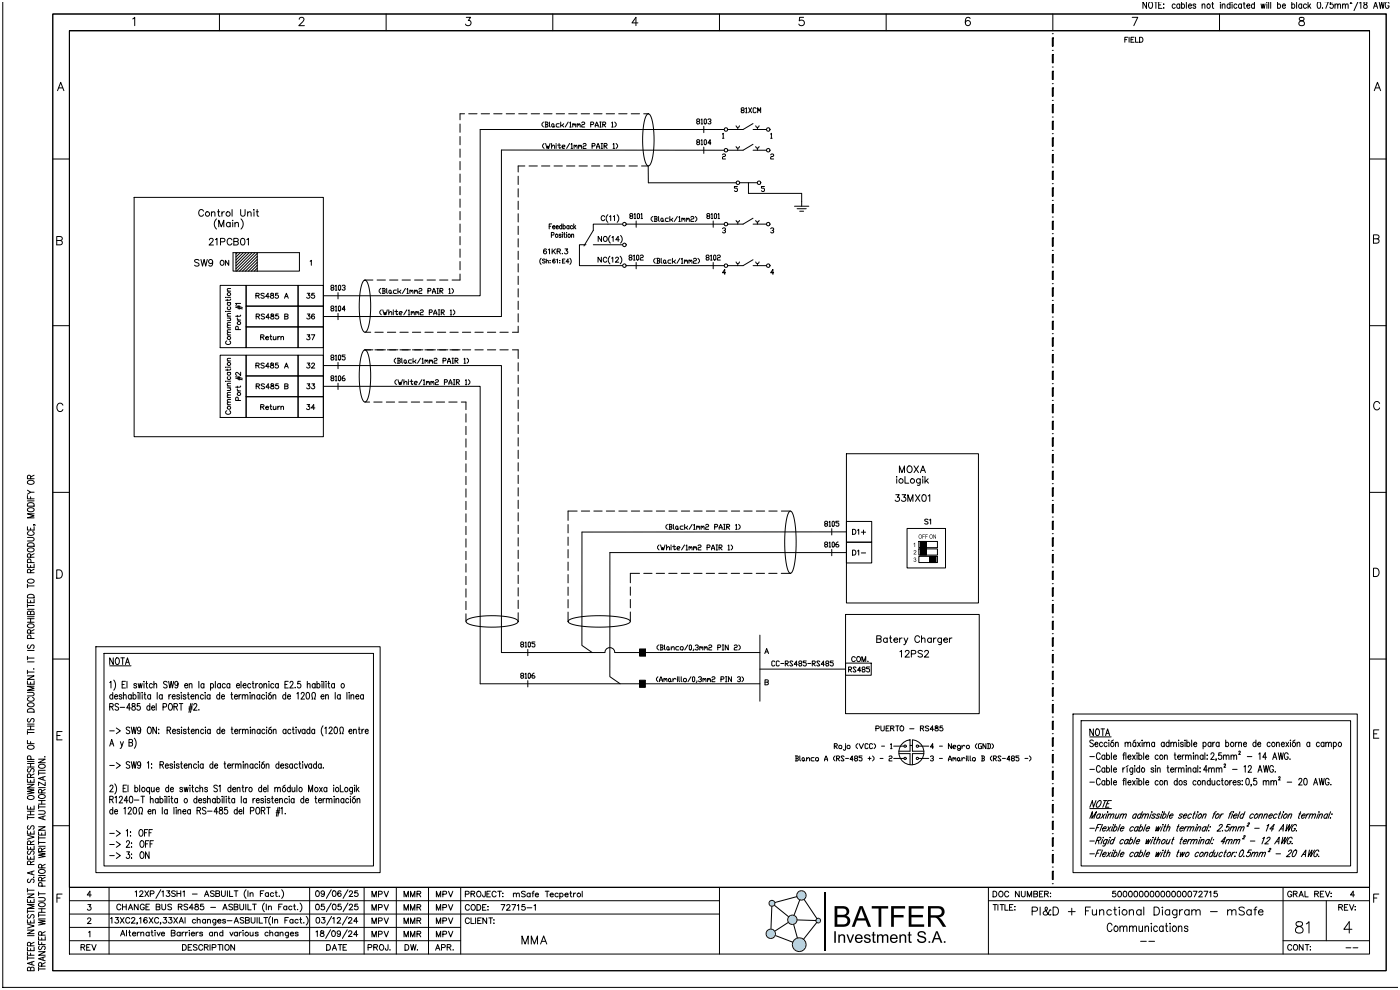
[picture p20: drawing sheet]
<svg xmlns="http://www.w3.org/2000/svg" width="420mm" height="297mm" viewBox="0 0 420 297" stroke-linecap="round" stroke-linejoin="round" font-family="sans-serif">
<!-- layer: _TEXTO -->
<g fill="none" stroke="#000" stroke-width=".3">
<path d="M337.4 11.9h.5M338.3 11.2h-.9v1.5M338.7 11.2v1.5M339.2 11.9h.6M340.2 11.2h-1v1.5h1M340.6 11.2v1.5h.8M341.8 11.2h.5a.8 .8 0 0 1 .5 .7 .8 .8 0 0 1-.5 .8h-.5zM222.5 33.1l-.2-.3 .2-.5h.5l.2 .3-.2 .5h-.5l-.2 .2 .2 .5h.5l.2-.2-.2-.5M223.6 32.6l.3-.3v1.5M223.6 33.8h.5M224.5 32.3l.9 1.5M225.4 32.3l-.9 1.5"/>
<path d="M226.8 32.6l-.2-.3h-.5l-.2 .3v1l.2 .2h.5l.2-.2M227.2 33.8v-1.5l.5 1 .4-1v1.5M216.7 46.4l.2-.2h.5l.2 .2-.2 .5h-.5l-.2 .3v.5h.9M216.7 40.2l.2-.2v1.5M216.7 41.5h.4M221.2 55.9h-.9v.5h.7l.2 .3v.5l-.2 .2h-.5l-.2-.2M229.3 55.9h-.9v.5h.7l.2 .3-.2 .7h-.5l-.2-.2M231.1 46.4l.3-.2h.4l.2 .2-.2 .5h-.4l-.3 .3v.5h.9M231.1 40.2l.3-.2v1.5M231.1 41.5h.5M59.7 78.1l-.5-.3-.8 .3 .2 .5 .9 .4 .2 .3v.2l-.5 .3-.8-.3M60.3 77.8l.4 2 .5-2 .5 2 .5-2"/>
<path d="M61 63.3a.74 .74 0 0 0-.8-.4 .74 .74 0 0 0-.6 .7v.5a.74 .74 0 0 0 .6 .8 .74 .74 0 0 0 .8-.5M62.8 72l.4-.5 .6 .1 .1 .3-.2 .6-1 1h1.3M63.4 63.9l.5-.4 .5 .1 .1 1.3M63.4 63.5v1.4M63.8 78.5a.62 .62 0 0 1-.9 .5 .62 .62 0 0 1-.2-1 .62 .62 0 0 1 1 .1l.1 .4a.94 .94 0 0 1-.8 1.3l-.4-.3M64.6 71.9l.5-.4v2M64.9 65.7a2.06 2.06 0 0 0 0 3M65.2 63.5h.7M65.5 62.9v1.6l.1 .3 .4 .1M65.6 68v-2l.8 2 .7-2v2M66.1 72.5l1.2-.1 .2-.2-.1-.5-1.3-.2v2M66.2 78.3l.1-.2a.68 .68 0 0 1 .9 .8 .68 .68 0 0 1-1 .5z"/>
<path d="M66.6 63.5v1.4M67.3 63.5l-.5 .1-.2 .5M68.6 78.1v1.5l-1-1.5v1.5M69 67a.64 .64 0 0 0-.9-.1 .64 .64 0 0 0 0 .9 .64 .64 0 0 0 .9 0M69 66.7v1.3M69.6 72a.74 .74 0 0 0-.9-.5 .74 .74 0 0 0-.6 .8v.4a.74 .74 0 0 0 .6 .8 .74 .74 0 0 0 .9-.5M69.6 62.9v2M69.8 66v.2zM69.8 66.7v1.3M70.1 72.4l1.3 .2 .1 .5-.5 .4h-.9v-2l1.3 .2v.6l-.4 .1M70.5 67.1l.4-.4 .5 .1 .1 1.2M70.5 66.7v1.3"/>
<path d="M72.2 62.9v1.4l.5 .6 .7-.3 .1-1.7M72.3 65.7a2.06 2.06 0 0 1 0 3M72.4 71.6a.65 .65 0 0 1 1 .3l.1 .4a.86 .86 0 0 1-.8 1.2 1.28 1.28 0 0 1-.3-1.9zM74 71.9l.5-.4v2M74.3 63.9l.4-.4 .5 .1 .1 1.3M74.3 63.5v1.4M76.2 62.9v.1zM76.2 63.5v1.4M76.8 63.5h.7M77.1 62.9v1.6l.1 .3 .4 .1M93 78.4l.4-.3v1.5M162.3 77.5a1.23 1.23 0 0 0 0 1.8"/>
<path d="M163.5 77.9l-.3-.2-.5 .2 .1 .3 .6 .2 .1 .3-.3 .2-.5-.2M163.8 78.3l.6-.1 .1 .7M163.8 77.7v1.2M163.9 74.9l-.1-.2a.74 .74 0 0 0-.9 .6 .74 .74 0 0 0 .6 .8 .47 .47 0 0 0 .5-.4 .47 .47 0 0 0-.5-.5 .47 .47 0 0 0-.5 .5M164.5 74.9l.3-.2v1.4M164.7 67.9h.5M165 78.1h.1M165 78.8h.1M165.4 70.5l.7-.1v-.6l-.7-.1v1.5M165.5 67.2h-.8v1.5M165.6 74.7v1.4M165.7 68.1h.7l-.1-.4a.42 .42 0 0 0-.6 .5 .42 .42 0 0 0 .7 .2"/>
<path d="M166 75.3l.6 .8M166.5 77.9l-.1-.1a.52 .52 0 0 0-.7 .5 .52 .52 0 0 0 .8 .4 .37 .37 0 0 0-.2-.5 .37 .37 0 0 0-.5 .3M166.6 74.7l-1 1M166.8 68.1h.7l-.2-.4a.42 .42 0 0 0-.5 .5 .42 .42 0 0 0 .7 .2M166.9 77.9l.3-.2v1.2M167.1 75.4l.9-.1v-.5l-.9-.1v1.4M167.6 75.4l.5 .7M167.9 78.1h.1M167.9 78.8h.1M168.3 70.4l-.2-.2-.4 .1v.3l.6 .4-.2 .2-.4-.2M168.5 67.9l-.1-.2a.42 .42 0 0 0-.6 .5 .42 .42 0 0 0 .7 .2M168.5 67.2v1.5"/>
<path d="M168.7 76v.1M168.6 69.8h.1M168.7 70.2v1M168.7 78.3h.5M168.9 67.9l.1-.2a.42 .42 0 0 1 .6 .5 .42 .42 0 0 1-.7 .2M168.9 67.2v1.5M169.1 70.2h.4M169.3 69.7v1.2l.2 .3M169.4 77.7h-.7v1.2h.7M169.5 74.7h.7l-.4 .5a.5 .5 0 0 1 .4 .8 .5 .5 0 0 1-.9-.1M169.9 69.8h.1M169.9 70.2v1"/>
<path d="M170.6 78.5h-.8l.6-.8v1.2M170.7 67.9l-.2-.2a.42 .42 0 0 0-.5 .5 .42 .42 0 0 0 .7 .2M170.7 67.7v1M170.9 77.5a1.23 1.23 0 0 1 0 1.8M171.4 70.5l.3-.3 .3 .1 .1 .9M171.4 70.2v1M171.7 67.9l-.1-.2a.42 .42 0 0 0-.5 .5 .42 .42 0 0 0 .6 .2M172.1 67.2v1.5M172.3 68.1l.4 .6M172.7 67.7l-.6 .7M180.4 77.1v1.5l-1-1.5v1.5M180.4 70.9v1.5l-1-1.5v1.5"/>
<path d="M181.1 71.1l.2-.1a.68 .68 0 0 1 .9 .7 .68 .68 0 0 1-1.1 .5zM181.4 65a.55 .55 0 0 0-.6-.3 .55 .55 0 0 0-.5 .6v.3a.55 .55 0 0 0 .5 .6 .55 .55 0 0 0 .6-.4M182 77.5a.55 .55 0 0 0-.6-.4 .55 .55 0 0 0-.5 .6v.4a.55 .55 0 0 0 .5 .5 .55 .55 0 0 0 .6-.3M182.3 64.4a1.54 1.54 0 0 0 0 2.3M182.8 65l.4-.3v1.5M182.9 76.9a1.54 1.54 0 0 0 0 2.2M183.1 70.6a1.54 1.54 0 0 0 0 2.3M183.4 77.4l.4-.3v1.5M183.6 71.2l.3-.3v1.5M184 65l.3-.3v1.5M184.7 77.5l.2-.4 .6 .3-.9 1.2h1M185.1 64.4a1.54 1.54 0 0 1 0 2.3"/>
<path d="M185.8 71.9h-1.1l.7-1v1.5M186 76.9a1.54 1.54 0 0 1 0 2.2M186.1 70.6a1.54 1.54 0 0 1 0 2.3M216.7 68.6l.2-.2h.5l.2 .5-.5 .2M217.4 69.1l.2 .3-.2 .5h-.5l-.2-.3M231.1 68.6l.3-.2h.4l.2 .5-.4 .2M231.8 69.1l.2 .3-.2 .5h-.4l-.3-.3M67.7 93.5h.1M67.7 89.3h.1M68.2 89.8v.5M68.2 98.3h1M68.2 95.4h1"/>
<path d="M68.2 94.8h1M68.2 93.4h1M68.2 90.8h1M68.2 89.2h1M68.2 87.3h1M68.4 92a.48 .48 0 0 0-.1 .7 .48 .48 0 0 0 .7 0 .48 .48 0 0 0 0-.7M68.4 90.8a.48 .48 0 0 0-.1 .7 .48 .48 0 0 0 .7 0 .48 .48 0 0 0 0-.7M68.9 95.4l.3 .4-.1 .3-.9 .1M69.2 99.7l-1 .1v.3l.3 .4M69.2 98.9l-1 .1v.3l.3 .4M69.2 97.5l-1 .1v.4l.3 .3M69.2 96.8h-1v.4l.3 .3"/>
<path d="M69.2 94l-1 .1v.4l.3 .3M69.2 89.7l-.3 .3h-1.2M69.2 86.5l-1 .1v.4l.3 .3M70.7 92.1l2 .5M70.7 91.7l2 .5M71.2 95.4v.4l.4 .2M71.2 94.6v.5M71.2 96h1M71.5 98.9l-.1-.9-.6-.1-.1 1h1.5M71.5 91.6v1M71.9 91.7v1M72.2 94.5l-.3 .4h-1.2"/>
<path d="M72.2 91h-1.5l.3 .4M76.8 88.7l.8-.1 .1-.5-.9-.1v1.5M76.8 94.9l.9-.1 .1-.5-1-.1v1.5M77.3 88.7l.5 .8M77.3 94.9l.5 .8M79.3 88.2l-.4-.2-.6 .2 .1 .3 .8 .4 .1 .3-.4 .3-.6-.3M79.3 94.4l-.3-.2-.7 .2 .2 .4 .8 .5-.3 .4-.7-.2M80.8 89h-1.1l.7-1v1.5M80.8 95.2h-1l.7-1v1.5M81.3 88v.5l.8 .5a.5 .5 0 0 1-.5 .5 .5 .5 0 0 1-.5-.5l.9-.7v-.3zM81.3 94.3v.4l.9 .5a.5 .5 0 0 1-.5 .5 .5 .5 0 0 1-.5-.5l.9-.7-.1-.2zM83.4 88h-.7l-.1 .6a.53 .53 0 0 1 .8 0 .53 .53 0 0 1-.1 .8 .53 .53 0 0 1-.8-.2"/>
<path d="M83.5 94.2h-.7l-.1 .6a.53 .53 0 0 1 .8 0 .53 .53 0 0 1-.1 .8 .53 .53 0 0 1-.8-.2M85.3 89.5l.6-1.5 .6 1.5M85.4 94.9l.9 .1 .1 .4-.4 .3h-.6v-1.5l.9 .1v.5l-.3 .1M85.5 89h.8M92.1 88h.8l-.4 .5a.5 .5 0 0 1 .4 .8 .5 .5 0 0 1-.9-.1M92.2 94.2h.7l-.4 .6a.5 .5 0 0 1 .4 .8 .5 .5 0 0 1-.9-.2M94.3 88h-.7l-.1 .6a.53 .53 0 0 1 .8 0 .53 .53 0 0 1-.1 .8 .53 .53 0 0 1-.8-.2M94.3 94.4l-.1-.1a.74 .74 0 0 0-.9 .5 .74 .74 0 0 0 .6 .9 .47 .47 0 0 0 .5-.4 .47 .47 0 0 0-.5-.5 .47 .47 0 0 0-.5 .4M217.6 81.8h-.9l.7-1v1.5M232 81.8h-.9l.7-1v1.5M67.7 110.2h.1M67.7 114.4h.1"/>
<path d="M68 102.3a.55 .55 0 0 0-.3 .6 .55 .55 0 0 0 .5 .4h.4a.55 .55 0 0 0 .6-.4 .55 .55 0 0 0-.4-.6M68.2 119.3h1M68.2 116.3h1M68.2 115.8h1M68.2 114.3h1M68.2 111.7h1M68.2 110.7v.5M68.2 110.1h1M68.2 108.3h1M68.2 100.5h1M68.4 113a.48 .48 0 0 0-.1 .7 .48 .48 0 0 0 .7 0 .48 .48 0 0 0 0-.7M68.4 111.7a.48 .48 0 0 0-.1 .7 .48 .48 0 0 0 .7 0 .48 .48 0 0 0 0-.7"/>
<path d="M68.9 116.3l.3 .4-.1 .4h-.9M69.2 119.8l-1 .1v.4l.3 .3M69.2 118.5l-1 .1v.3l.3 .4M69.2 117.7l-1 .1v.3l.3 .4M69.2 115l-1 .1v.3l.3 .4M69.2 110.6l-.3 .4h-1.2M69.2 107.5l-1 .1v.3l.3 .4M70.7 113.4l2 .5M70.7 113l2 .5M71.2 116.7v.4l.4 .2M71.2 117.3h1M71.2 115.8v.5"/>
<path d="M71.5 112.9v1M71.9 113v1M72.2 115.8l-.3 .3h-1.2M72.2 111.6v1l-1.2-.9-.3 .6 .3 .3M76.8 109.6l.8-.1 .1-.5-.9-.1v1.5M76.8 115.8h.9l.1-.5-1-.2v1.5M77.3 109.6l.5 .8M77.3 115.8l.5 .8M78.2 101.1h.8l.1-.5-.9-.2v1.5M78.7 101.1l.5 .8M79.3 109.1l-.4-.2-.6 .2 .1 .4 .8 .3 .1 .4-.4 .2-.6-.2M79.3 115.3l-.3-.2-.7 .2 .2 .4 .8 .5-.3 .4-.7-.2"/>
<path d="M79.7 101.3h.8a.48 .48 0 0 0-.5-.3 .48 .48 0 0 0-.4 .4 .48 .48 0 0 0 .4 .5l.5-.2M80.8 109.9h-1.1l.7-1v1.5M80.8 116.1h-1l.7-1v1.5M81 100.9h.5M81.2 100.4v1.2l.3 .3M81.3 109v.4l.8 .5a.5 .5 0 0 1-.5 .5 .5 .5 0 0 1-.5-.5l.9-.6v-.3zM81.3 115.2v.4l.9 .5a.5 .5 0 0 1-.5 .5 .5 .5 0 0 1-.5-.5l.9-.6-.1-.3zM82 100.9v.9l.4 .1 .4-.3M82.8 100.9v1M83.3 100.9v1M83.4 108.9h-.7l-.1 .6a.53 .53 0 0 1 .8 0 .53 .53 0 0 1-.1 .8 .53 .53 0 0 1-.8-.2M83.5 115.1h-.7l-.1 .7a.53 .53 0 0 1 .8 0 .53 .53 0 0 1-.1 .7 .53 .53 0 0 1-.8-.2"/>
<path d="M83.9 100.9l-.4 .1-.2 .3M84.3 101.2l.3-.3 .4 .1v.9M84.3 100.9v1M85.3 110.4l.6-1.5 .6 1.5M85.4 115.8l.9 .2 .1 .3-.4 .3h-.6v-1.5l.9 .2v.4l-.3 .1M85.5 109.9h.8M92.1 108.9h.8l-.4 .6a.5 .5 0 0 1 .4 .8 .5 .5 0 0 1-.9-.2M92.1 115.1h.8l-.4 .6a.5 .5 0 0 1 .4 .8 .5 .5 0 0 1-.9-.2M92.1 100.4h.8l-.4 .6a.5 .5 0 0 1 .4 .8 .5 .5 0 0 1-.9-.2M93.4 100.4h1l-.7 1.5M93.5 109.3l.3-.4 .5 .3-.9 1.2h1M93.6 115.1h.7l-.4 .6a.5 .5 0 0 1 .4 .8 .5 .5 0 0 1-.9-.2"/>
<path d="M68 123.2a.55 .55 0 0 0-.3 .6 .55 .55 0 0 0 .5 .5h.4a.55 .55 0 0 0 .6-.5 .55 .55 0 0 0-.4-.6M68.2 121.4h1M69.2 120.6l-1 .1v.3l.3 .4M71.5 120.1l-.1-.8-.6-.1-.1 .9h1.5M78.2 122.1l.8-.1 .1-.5-.9-.2v1.5M78.7 122.1l.5 .7M79.7 122.3h.8a.48 .48 0 0 0-.5-.4 .48 .48 0 0 0-.4 .5 .48 .48 0 0 0 .4 .4l.5-.2M81 121.8h.5M81.2 121.3v1.3l.3 .2M82 121.8v1h.4l.4-.2M82.8 121.8v1M83.3 121.8v1"/>
<path d="M83.9 121.8l-.4 .1-.2 .4M84.3 122.1l.3-.3 .4 .1v.9M84.3 121.8v1M92.1 121.3h.8l-.5 .6a.5 .5 0 0 1 .4 .8 .5 .5 0 0 1-.9-.1M94.4 122.3h-1l.7-1v1.5M272.4 139.8a.94 .94 0 0 1 1.2 .9 .94 .94 0 0 1-1.2 .9l-.3-.6v-.5zM274.1 139.7l1.4 2M275.5 139.7l-1.4 2M255.7 158.8h.5a.8 .8 0 0 1 .5 .7 .8 .8 0 0 1-.5 .8h-.5zM257.2 159l.4-.2v1.5M258.3 159.6h1.3M259 159v1.3"/>
<path d="M268.7 148.4h1l-.6 .7a.67 .67 0 0 1 .5 1.1 .67 .67 0 0 1-1.1-.2M269 142.9v.2zM269 143.6v1.3M269.8 141.7v-2l.7 2 .8-2v2M270.6 148.4h1l-.5 .7a.67 .67 0 0 1 .4 1.1 .67 .67 0 0 1-1.1-.2M271.4 142.9v2h1.2M272.3 150.4v-2l.8 2 .7-2v2M274.6 148.4l1.3 2M275.9 148.4l-1.3 2M276 143.6l-.1 1.8-.3 .2-.5-.1M276 143.9a.64 .64 0 0 0-.9-.1 .64 .64 0 0 0 0 .9 .64 .64 0 0 0 .9-.1M276 141.7l.8-2 .8 2"/>
<path d="M276.3 141.1h1M276.8 142.9v.2zM276.8 148.5a.65 .65 0 0 1 .9 .3l.1 .4a.86 .86 0 0 1-.8 1.2 1.28 1.28 0 0 1-.2-1.9zM276.8 143.6v1.3M277.4 142.9v2M277.8 144.2l.7 .7M278.3 155.9l-.3-.2-.7 .2 .2 .4 .8 .5-.3 .4-.7-.2M278.4 148.8l.5-.4v2M278.4 143.6l-1 .9M278.8 156l.3-.3v1.5M255.7 165h.5a.8 .8 0 0 1 .5 .7 .8 .8 0 0 1-.5 .8h-.5zM257.2 165.3l.4-.3v1.5"/>
<path d="M258.3 165.8h1.3M229.4 196l.5-1.5 .6 1.5M229.6 195.5h.7M232.4 198.5l-.2-.3h-.5l-.2 .3v1l.2 .2h.5l.2-.2M233.7 198.5l-.2-.3h-.4l-.3 .3v1l.3 .2h.4l.2-.2M234.2 199h.9M235.5 199h.7l.2-.5-.2-.3h-.7v1.5M235.8 199l.6 .7M237.8 198.5l-.2-.3h-.5l-.2 .3 .9 1-.2 .2h-.5l-.2-.2M239.1 199.2h-.9l.7-1v1.5M239.8 199l-.2-.5 .2-.3h.5l.2 .5-.9 .5 .2 .5h.5l.2-.2-.2-.5M241.8 198.2h-.9v.5h.7l.2 .3-.2 .7h-.4l-.3-.2"/>
<path d="M242.3 199h.9M243.6 199h.7l.2-.5-.2-.3h-.7v1.5M243.9 199l.6 .7M245.9 198.5l-.2-.3h-.5l-.2 .3 .9 1-.2 .2h-.5l-.2-.2M247.2 199.2h-.9l.7-1v1.5M247.9 199l-.2-.5 .2-.3h.5l.2 .5-.9 .5 .2 .5h.5l.2-.2-.2-.5M249.9 198.2h-.9v.5h.7l.2 .3-.2 .7h-.4l-.3-.2M263 191.6l1.2 .2 .1 .5-.5 .4h-.8v-2l1.2 .2 .1 .4-.5 .3M266.1 191.6a.64 .64 0 0 0-.9-.1 .64 .64 0 0 0 0 1 .64 .64 0 0 0 .9-.1M266.1 191.4v1.3M266.8 191.4h.6M267.1 190.7v1.6l.1 .3 .3 .1"/>
<path d="M268.1 191.9h1.1a.64 .64 0 0 0-.7-.5 .64 .64 0 0 0-.5 .7 .64 .64 0 0 0 .6 .6l.6-.3M269.8 191.4v1.3M269.9 195.5l.5-.4v2M270.6 191.4h-.5l-.3 .5M271.2 191.4l.5 1.3M271.5 195.6l.4-.5h.4l.4 .4-.3 .6-1 1h1.4M272.3 191.4l-.9 1.9-.3 .1M273.3 196.1l1.2-.1 .2-.3-.1-.4-1.3-.2v2M275.8 191.2a.74 .74 0 0 0-.8-.5 .74 .74 0 0 0-.6 .7v.5a.74 .74 0 0 0 .6 .8 .74 .74 0 0 0 .8-.5M276.4 191.7l.5-.3h.4l.1 1.3M276.4 190.7v2M276.7 195.4l-.5-.3-.9 .3 .2 .4 1 .4 .2 .3v.3l-.5 .3-.9-.3"/>
<path d="M277.3 195.6l.4-.5h.4l.4 .4-.3 .6-1 1h1.4M279.3 191.6a.64 .64 0 0 0-.9-.1 .64 .64 0 0 0 0 1 .64 .64 0 0 0 .9-.1M279.3 191.4v1.3M280 191.4v1.3M280.8 191.4h-.5l-.3 .5M282.4 191.4l-.1 1.8-.3 .2-.5-.1M282.4 191.6a.64 .64 0 0 0-1-.1 .64 .64 0 0 0 0 1 .64 .64 0 0 0 1-.1M283.1 191.9h1.1a.64 .64 0 0 0-.7-.5 .64 .64 0 0 0-.6 .7 .64 .64 0 0 0 .6 .6l.7-.3M284.8 191.4v1.3M285.5 191.4h-.4l-.3 .5M229.4 204.6l1 .2v.3l-.3 .3h-.7v-1.5l1 .1v.3l-.3 .3M262.7 218.5l.9-.1v-.5l-.9-.2v1.5"/>
<path d="M264.2 217.7v1.1l.4 .4 .5-.2 .1-1.3M265.8 218.4h.5M266.7 217.7h-.9v1.5h.9M267.1 218.4h.9l.1-.5-1-.2v1.5M267.6 218.4l.5 .8M268.6 217.7h1M269.1 217.7v1.5M270.1 217.9l.1-.1a.68 .68 0 0 1 .9 .7 .68 .68 0 0 1-1 .5zM272.8 218.6h1.3M276.1 218.4h.8l.1-.5-.9-.2v1.5M276.6 218.4l.5 .8M278.6 217.9l-.4-.2-.6 .2 .1 .4 .9 .5-.4 .4-.6-.2"/>
<path d="M280.1 218.7h-1.1l.7-1v1.5M280.6 217.8v.4l.8 .5a.5 .5 0 0 1-.5 .5 .5 .5 0 0 1-.5-.5l.9-.6v-.3zM282.7 217.7h-.7l-.1 .7a.53 .53 0 0 1 .8 0 .53 .53 0 0 1-.1 .8 .53 .53 0 0 1-.8-.3"/>
<circle cx="62.2" cy="64.2" r=".66"/>
<circle cx="68.4" cy="64.2" r=".66"/>
<circle cx="166.9" cy="70.7" r=".46"/>
<circle cx="170.7" cy="70.7" r=".46"/>
<circle cx="68.7" cy="88.2" r=".5"/>
<circle cx="71.7" cy="96.9" r=".5"/>
<circle cx="68.7" cy="101.4" r=".5"/>
<circle cx="68.7" cy="109.2" r=".5"/>
<circle cx="71.7" cy="118.2" r=".5"/>
<circle cx="68.7" cy="122.3" r=".5"/>
<circle cx="270.2" cy="144.2" r=".66"/>
<circle cx="273.7" cy="144.2" r=".66"/>
</g>
<!-- layer: 03 -->
<g fill="none" stroke="#000" stroke-width=".3">
<path d="M220.8 37.7l.5 .5 .5-.5M221.3 38.2v.6M225.9 37.1l-3 1.7h-4.6M225.9 38.8h4M226.7 37.7l.5 .5 .5-.5M227.2 38.2v.6M40.2 59.2h56.8v71.8h-56.8zM220.8 43.9l.5 .6 .5-.6M221.3 44.5v.6M225.9 43.3l-3 1.8h-4.6M225.9 45.1h4M226.7 43.9l.5 .6 .5-.6"/>
<path d="M227.1 54.8h-5.2M227.2 44.5v.6M220.8 66.1l.5 .5 .5-.5M220.8 78.6l.5 .5 .5-.5M221.3 66.6v.6M221.3 79.1v.6M225.9 65.4l-3 1.8h-4.6M225.9 77.9l-3 1.8h-4.6M225.9 67.2h4M225.9 79.7h4M226.7 66.1l.5 .5 .5-.5M226.7 78.6l.5 .5 .5-.5"/>
<path d="M227.2 66.6v.6M227.2 79.1v.6M238.3 61.9h4.3M239.1 62.6h2.7M239.9 63.4h1.1M240.4 60.4v1.5M66 85.6h7.8v18.7h-7.8zM73.8 85.6h15.6v6.2h-15.6zM73.8 91.8h15.6v6.2h-15.6zM73.8 98h15.6v6.3h-15.6zM89.4 85.6h7.6v6.2h-7.6zM89.4 91.8h7.6v6.2h-7.6z"/>
<path d="M89.4 98h7.6v6.3h-7.6zM66 106.5h7.8v18.7h-7.8zM73.8 106.5h15.6v6.3h-15.6zM73.8 112.8h15.6v6.2h-15.6zM73.8 119h15.6v6.2h-15.6zM89.4 106.5h7.6v6.3h-7.6zM89.4 112.8h7.6v6.2h-7.6zM89.4 119h7.6v6.2h-7.6zM253.9 136.1h39.6v44.8h-39.6zM253.9 156.4h7.6v6.2h-7.6zM253.9 162.6h7.6v6.3h-7.6zM227.9 190.5v19.8"/>
<path d="M253.6 184.3h40.1v29.8h-40.1zM253.6 198.9h7.7v3.6h-7.7z"/>
<circle cx="217.7" cy="38.8" r=".54"/>
<circle cx="230.4" cy="38.8" r=".54"/>
<circle cx="217.7" cy="45.1" r=".54"/>
<circle cx="221.3" cy="54.8" r=".54"/>
<circle cx="227.7" cy="54.8" r=".54"/>
<circle cx="230.4" cy="45.1" r=".54"/>
<circle cx="217.7" cy="79.7" r=".54"/>
<circle cx="217.7" cy="67.2" r=".54"/>
<circle cx="230.4" cy="79.7" r=".54"/>
<circle cx="230.4" cy="67.2" r=".54"/>
</g>
<!-- layer: 0 -->
<g fill="none" stroke="#000" stroke-width=".3">
<path d="M15.8 4.2h400v287h-400zM20.8 9.2h390v257h-390zM20.8 9.2h390v277h-390zM39.8 5.7l.6-.5v2.5M65.8 4.2v5M89.7 5.8l.5-.6 .9 .2a.78 .78 0 0 1-.3 1.1l-1.2 1.2h1.7M115.8 4.2v5M139.9 5.2h1.3l-.8 1a.83 .83 0 0 1 .7 1.3 .83 .83 0 0 1-1.5-.3M165.8 4.2v5M191.3 6.9h-1.8l1.2-1.7v2.5M215.8 4.2v5M241 5.2h-1.2l-.1 1.1a.88 .88 0 0 1 1.4-.1 .88 .88 0 0 1-.2 1.4 .88 .88 0 0 1-1.3-.4"/>
<path d="M265.8 4.2v5M291 5.6a.74 .74 0 0 0-1.1-.3 1.43 1.43 0 0 0 .5 2.4 .78 .78 0 0 0 .7-.8 .78 .78 0 0 0-.8-.8 .78 .78 0 0 0-.8 .8M315.6 11.4h.3v2.5h-.3zM315.6 16.4h.3v2.5h-.3zM315.6 10.1h.3M315.6 15.1h.3M315.8 11.4v2.5M315.8 16.4v2.5M315.8 4.2v5M339.6 5.2h1.6l-1.1 2.5M365.8 4.2v5M389.8 5.3a.51 .51 0 0 0 .3 .9 .9 .9 0 0 1 1 .3 .9 .9 0 0 1-.1 1.1l-.8 .1a.72 .72 0 0 1-.7-.8 .72 .72 0 0 1 .8-.6l.5-.1a.51 .51 0 0 0 .2-.9z"/>
<path d="M17.3 27.2l.9-2.5 1 2.5M17.6 26.4h1.2M315.6 21.4h.3v2.5h-.3zM315.6 26.4h.3v2.5h-.3zM315.6 31.4h.3v2.5h-.3zM315.6 36.4h.3v2.5h-.3zM315.6 20.1h.3M315.6 25.1h.3M315.6 30.1h.3M315.6 35.1h.3M315.8 21.4v2.5M315.8 26.4v2.5"/>
<path d="M315.8 31.4v2.5M315.8 36.4v2.5M412.2 27.2l.9-2.5 1 2.5M412.5 26.4h1.2M15.8 47.7h5M315.6 41.4h.3v2.5h-.3zM315.6 46.4h.3v2.4h-.3zM315.6 51.3h.3v2.5h-.3zM315.6 56.3h.3v2.5h-.3zM315.6 40.1h.3M315.6 45.1h.3M315.6 50.1h.3"/>
<path d="M315.6 55.1h.3M315.8 41.4v2.5M315.8 46.4v2.4M315.8 51.3v2.5M315.8 56.3v2.5M410.8 47.7h5M17 72.1h1.1a.66 .66 0 0 1 .6 .7 .66 .66 0 0 1-.6 .6h-1.1v-2.5h1.1l.5 .3v.7l-.5 .2M315.6 61.3h.3v2.5h-.3zM315.6 66.3h.3v2.5h-.3zM315.6 71.3h.3v2.5h-.3zM315.6 76.3h.3v2.5h-.3zM315.6 60.1h.3"/>
<path d="M315.6 65.1h.3M315.6 70.1h.3M315.6 75.1h.3M315.8 61.3v2.5M315.8 66.3v2.5M315.8 71.3v2.5M315.8 76.3v2.5M412 71.6h1a.66 .66 0 0 1 .6 .7 .66 .66 0 0 1-.6 .6h-1v-2.5h1l.5 .3v.7l-.5 .2M15.8 97.7h5M315.6 81.3h.3v2.5h-.3zM315.6 86.3h.3v2.5h-.3zM315.6 91.3h.3v2.5h-.3z"/>
<path d="M315.6 96.3h.3v2.5h-.3zM315.6 80.1h.3M315.6 85.1h.3M315.6 90.1h.3M315.6 95.1h.3M315.8 81.3v2.5M315.8 86.3v2.5M315.8 91.3v2.5M315.8 96.3v2.5M410.8 97.7h5M315.6 101.3h.3v2.5h-.3zM315.6 106.3h.3v2.5h-.3z"/>
<path d="M315.6 111.3h.3v2.5h-.3zM315.6 116.3h.3v2.5h-.3zM315.6 100.1h.3M315.6 105.1h.3M315.6 110.1h.3M315.6 115.1h.3M315.8 101.3v2.5M315.8 106.3v2.5M315.8 111.3v2.5M315.8 116.3v2.5M18.9 121.5a.92 .92 0 0 0-1.1-.6 .92 .92 0 0 0-.7 1v.6a.92 .92 0 0 0 .7 .9 .92 .92 0 0 0 1.1-.6M315.6 121.3h.3v2.5h-.3z"/>
<path d="M315.6 126.3h.3v2.5h-.3zM315.6 131.3h.3v2.5h-.3zM315.6 136.3h.3v2.5h-.3zM315.6 120.1h.3M315.6 125.1h.3M315.6 130.1h.3M315.6 135.1h.3M315.8 121.3v2.5M315.8 126.3v2.5M315.8 131.3v2.5M315.8 136.3v2.5M413.8 121a.92 .92 0 0 0-1.1-.6 .92 .92 0 0 0-.7 1v.6a.92 .92 0 0 0 .7 .9 .92 .92 0 0 0 1.1-.6"/>
<path d="M15.8 147.7h5M315.6 141.3h.3v2.5h-.3zM315.6 146.3h.3v2.5h-.3zM315.6 151.3h.3v2.5h-.3zM315.6 156.3h.3v2.5h-.3zM315.6 140.1h.3M315.6 145.1h.3M315.6 150.1h.3M315.6 155.1h.3M315.8 141.3v2.5M315.8 146.3v2.5M315.8 151.3v2.5"/>
<path d="M315.8 156.3v2.5M410.8 147.7h5M17 170.9h.8a1.33 1.33 0 0 1 .9 1.3 1.33 1.33 0 0 1-.9 1.2h-.8zM315.6 161.3h.3v2.5h-.3zM315.6 166.3h.3v2.5h-.3zM315.6 171.3h.3v2.5h-.3zM315.6 176.3h.3v2.5h-.3zM315.6 160.1h.3M315.6 165.1h.3M315.6 170.1h.3M315.6 175.1h.3M315.8 161.3v2.5"/>
<path d="M315.8 166.3v2.5M315.8 171.3v2.5M315.8 176.3v2.5M412 170.4h.8a1.33 1.33 0 0 1 .9 1.3 1.33 1.33 0 0 1-.9 1.2h-.8zM15.8 197.7h5M256.5 197.3a.55 .55 0 0 0-.6-.4 .55 .55 0 0 0-.5 .6v.4a.55 .55 0 0 0 .5 .5 .55 .55 0 0 0 .6-.3M257.2 197a.68 .68 0 0 1 .9 .7 .68 .68 0 0 1-1 .5l-.2-.7zM258.5 198.4v-1.5l.6 1.5 .6-1.5v1.5M260.3 198.3l.1 .1M315.6 181.3h.3v2.5h-.3zM315.6 186.3h.3v2.5h-.3zM315.6 191.3h.3v2.5h-.3z"/>
<path d="M315.6 196.3h.3v2.5h-.3zM315.6 180.1h.3M315.6 185.1h.3M315.6 190.1h.3M315.6 195.1h.3M315.8 181.3v2.5M315.8 186.3v2.5M315.8 191.3v2.5M315.8 196.3v2.5M410.8 197.7h5M18.6 219.4h-1.5v2.5h1.5M315.6 201.3h.3v2.5h-.3z"/>
<path d="M315.6 206.3h.3v2.5h-.3zM315.6 211.3h.3v2.5h-.3zM315.6 216.3h.3v2.5h-.3zM315.6 200.1h.3M315.6 205.1h.3M315.6 210.1h.3M315.6 215.1h.3M315.8 201.3v2.5M315.8 206.3v2.5M315.8 211.3v2.5M315.8 216.3v2.5M413.6 218.9h-1.6v2.5h1.6"/>
<path d="M17.1 220.6h.9M238.5 226.7h.7l.2 .3-.2 .5M238.8 227.5h.4l.2 .5-.2 .2h-.7M238.8 226.7v1.5M239.9 226.7v1.3l.2 .2M240.8 227.2l.4 .3-.2 .7-.4-.2zM241.2 228l.3 .2M241.9 227.7l.7-.5 .2 .3v.7M241.9 227.2v1M244.2 227.2h-.7l-.2 .3 .2 .7h.7M244.8 227.2h.5l.2 .3-.2 .7h-.5l-.2-.2zM247.3 228.2l.5-1.5 .4 1.5"/>
<path d="M247.3 227.7h.9M250.2 223.8h.7l.2-.5-.2-.3h-.7v1.5M250.5 226.7l-.5 .5v.5l.5 .5M250.5 223.8l.6 .7M250.9 227.5h.7l.2-.5-.2-.3h-.7v1.5M251.1 227.5l.7 .7M251.8 223.5h.5l.2 .3-.2 .7h-.5l-.2-.2zM253.2 227l-.3-.3h-.4l-.2 .3 .9 1-.3 .2h-.4l-.2-.2M253.6 223.5v1.3l-.2 .2-.5-.2M253.6 227.5h.9M253.6 223v.3M254.3 223.5h.4l.3 .3-.3 .7h-.4l-.2-.2z"/>
<path d="M255.9 227.7h-.9l.6-1v1.5M256.5 227.5l-.2-.5 .2-.3h.5l.2 .5-.9 .5 .2 .5h.5l.2-.2-.2-.5M257.2 223l-.4 .5v.5l.4 .5M257.7 223l.6 1.5 .7-1.5M258.6 226.7h-.9v.5h.6l.3 .3-.3 .7h-.4l-.2-.2M260.4 223.3l-.3-.3h-.4l-.2 .3v1l.2 .2h.4l.3-.2M260.4 227.5h.9M260.8 227v1M261.7 223.3l-.2-.3h-.5l-.2 .3v1l.2 .2h.5l.2-.2M261.7 226.7l.5 .5v.5l-.5 .5M262.2 223l.4 .5v.5l-.4 .5M264 227.5h.9"/>
<path d="M264.4 223.8h.9M266.7 227l.2-.3h.4l.3 .3-.3 .5h-.4l-.2 .2v.5h.9M267.1 223.3l.2-.3v1.5M267.1 224.5h.5M268.1 223.8h3M268.1 227.5h3M275.5 223.8h3.1M275.5 227.5h3.1M279.1 227l.2-.3h.4l.3 .5-.5 .3M279.7 227.5l.3 .2-.3 .5h-.4l-.2-.2M280 224h-.9l.6-1v1.5M281.8 223.8h.9"/>
<path d="M281.8 227.5h.9M284.5 228.2l.4-1.5 .5 1.5M284.5 227.7h.9M285.4 223v1.5l-.9-1.5v1.5M285.8 224h.7l.2-.2-.2-.3h-.5l-.2 .3 .2 .7h.5M285.8 227.5l.2-.3 .3 .5M285.8 227.2v1M286.3 227.5l.2-.3 .2 .3v.7M287.4 227.2l.4 .3-.2 .7-.4-.2zM287.8 228l.3 .2M288.1 224.5h-.7l-.2-.2 .2-.8h.4l.3 .3v1l-.3 .2h-.4l-.2-.2M288.5 223.5v1"/>
<path d="M288.5 227.2v1M289.4 223.8l-.4-.3-.5 .5M289.4 227.5l-.4-.3-.5 .5M289.9 226.7v.3M289.9 227.2v1M290.1 223.5h.4l.3 .3-.3 .7h-.4l-.2-.2zM290.3 226.7v1.3l.2 .2M291 226.7v1.3l.2 .2M291.9 227.2h.4l.3 .3-.3 .7h-.4l-.2-.2zM293 223l-.4 .5v.5l.4 .5M294.4 223h-.7l-.2 .3v1l.2 .2h.7v-.7h-.3M294.4 226.7h.6l.3 .3-.3 .5"/>
<path d="M294.6 227.5h.4l.3 .5-.3 .2h-.6M294.6 226.7v1.5M295.7 223v1.5l-.9-1.5v1.5M296.2 223h.6l.3 .3v1l-.3 .2h-.6M296.4 223v1.5M297.5 223l.5 .5v.5l-.5 .5M297.5 226.7l-.4 .5v.5l.4 .5M298 227.5h.6l.3-.5-.3-.3h-.6v1.5M298.2 227.5l.7 .7M300.2 227l-.2-.3h-.5l-.2 .3 .9 1-.2 .2h-.5l-.2-.2M300.7 227.5h.9M302.9 227.7h-.9l.7-1v1.5"/>
<path d="M303.6 227.5l-.2-.3 .2-.5h.4l.3 .3-.3 .5h-.4l-.2 .2 .2 .5h.4l.3-.2-.3-.5M305.6 226.7h-.9v.5h.7l.2 .3-.2 .7h-.5l-.2-.2M307.4 227.5h.9M308.8 226.7l.4 .5v.5l-.4 .5M315.6 221.3h.3v2.5h-.3zM315.6 226.3h.3v2.5h-.3zM315.6 231.3h.3v2.5h-.3zM315.6 236.3h.3v2.5h-.3zM315.6 220.1h.3M315.6 225.1h.3M315.6 230.1h.3M315.6 235.1h.3"/>
<path d="M315.8 221.3v2.5M315.8 226.3v2.5M315.8 231.3v2.5M315.8 236.3v2.5M412 220.1h1M15.8 247.7h5M315.6 241.3h.3v2.5h-.3zM315.6 246.3h.3v2.5h-.3zM315.6 251.3h.3v2.5h-.3zM315.6 256.3h.3v2.5h-.3zM315.6 240.1h.3M315.6 245.1h.3"/>
<path d="M315.6 250.1h.3M315.6 255.1h.3M315.8 241.3v2.5M315.8 246.3v2.5M315.8 251.3v2.5M315.8 256.3v2.5M410.8 247.7h5M17.1 269.3h.9M18.6 268.2h-1.5v2.5M20.8 278.2h117.4M20.8 274.2h195M20.8 270.2h195"/>
<path d="M20.8 266.2h390M32.7 266.2v20M92.9 266.2v20M109.2 266.2v20M118.9 266.2v20M128.5 266.2v20M138.2 266.2v20M215.8 266.2v20M296.5 270.2h114.3M296.5 266.2v20M315.6 261.3h.3v2.5h-.3zM315.6 260.1h.3"/>
<path d="M315.6 265.1h.3M315.8 261.3v2.5M384.8 266.2v20M397.8 270.2v12M412 269.3h1M413.6 268.2h-1.6v2.5M20.8 282.2h117.4M384.8 282.2h26"/>
<circle cx="187.3" cy="79.7" r=".54"/>
<circle cx="187.3" cy="73.5" r=".54"/>
<circle cx="187.3" cy="67.2" r=".54"/>
</g>
<!-- layer: 01 -->
<g fill="none" stroke="#000" stroke-width=".3">
<path d="M138 37.2v2.5M139.3 34.1h-1.3v1.8M140.6 34.1h2.5M144.3 34.1h2.5M148.1 34.1h2.5M151.8 34.1h2.5M155.6 34.1h2.5M159.3 34.1h2.5M163 36.6l-.5 .5v.5l.5 .5M163.1 34.1h2.5M163.4 36.6h.7l.2 .3-.2 .5M163.7 37.4h.4l.2 .5-.2 .2h-.7"/>
<path d="M163.7 36.6v1.5M164.8 36.6v1.3l.2 .2M165.7 37.1l.4 .3-.2 .7-.4-.2zM166.1 37.9l.3 .2M166.8 34.1h2.5M167.7 37.1h-.7l-.2 .3 .2 .7h.7M168.2 36.6v1.5M168.6 37.6l.5 .5M169.1 37.1l-.5 .5h-.4M170.4 36.6l-.9 1.5M170.6 34.1h2.5M170.9 36.9l.2-.3v1.5"/>
<path d="M170.9 38.1h.4M171.8 37.4l.2-.3 .2 .5M171.8 37.1v1M172.2 37.4l.2-.3 .3 .3v.7M173.1 37.4l.2-.3 .3 .5M173.1 37.1v1M173.6 37.4l.2-.3 .2 .3v.7M174.3 34.1h2.5M174.5 36.9l.2-.3h.4l.3 .3-.3 .5h-.4l-.2 .2v.5h.9M177.2 37.4h.6l.3-.5-.3-.3h-.6v1.5M178.1 34.1h2.5M178.5 38.1l.5-1.5 .4 1.5"/>
<path d="M178.5 37.6h.9M179.9 38.1h.4M179.9 36.6h.4M180.1 36.6v1.5M180.8 37.4h.6l.3-.5-.3-.3h-.6v1.5M181 37.4l.7 .7M181.8 34.1h2.5M183.5 36.9l.2-.3v1.5M183.5 38.1h.4M184.4 36.6l.4 .5v.5l-.4 .5M185.6 34.1h2.5M189.3 34.1h2.5"/>
<path d="M193.1 34.1h1.3M194.2 34.2l.3-.1a3.9 3.9 0 0 1 1.4 3.4 26.5 26.5 0 0 1-.8 11.7l-.5 .6a1.18 1.18 0 0 1-1.1-1.2 25.3 25.3 0 0 1 .4-14.1zM209.2 36.4l-.2-.5 .2-.2h.4l.3 .5-.9 .5 .2 .5h.4l.3-.3-.3-.5M210.3 35.9l.2-.2v1.5M210.3 37.2h.5M211.1 37.9v1.9M211.4 35.7l.5 .2v1l-.2 .3-.5-.3v-1zM212.3 35.9l.3-.2h.4l.2 .2-.2 .5h-.2M213 36.4l.2 .3-.2 .5h-.4l-.3-.3M138 40.9v2.5M138 44.7v2.5M138 48.4v2.5"/>
<path d="M138 52.2v2.5M138 55.9v2.5M138 59.7v2.5M155.4 52.8v2.5M155.4 56.6v2.5M157.4 49.8h-2v1.8M158.7 49.8h2.5M162.4 49.8h2.5M163.2 43l-.5 .5v.5l.5 .5M163.6 43l.5 1.5 .2-.7 .2 .7 .5-1.5M165.4 44l.7-.5 .2 .3v.7M165.4 43v1.5"/>
<path d="M166.2 49.8h2.5M166.8 43v.3M166.8 43.5v1M167.2 43.5h.9M167.7 43v1.3l.2 .2 .2-.2M168.6 44h.7l.2-.2-.2-.3h-.5l-.2 .3v.5l.2 .2h.5M169.9 49.8h2.5M170.8 43l-.9 1.5M171.3 43.3l.2-.3v1.5M171.3 44.5h.4M172.2 43.8l.2-.3 .2 .5M172.2 43.5v1"/>
<path d="M172.6 43.8l.3-.3 .2 .3v.7M173.5 43.8l.3-.3 .2 .5M173.5 43.5v1M173.7 49.8h2.5M174 43.8l.2-.3 .2 .3v.7M174.9 43.3l.2-.3h.5l.2 .3-.2 .5h-.5l-.2 .2v.5h.9M177.4 49.8h2.5M177.6 43.8h.7l.2-.5-.2-.3h-.7v1.5M178.9 44.5l.5-1.5 .4 1.5M178.9 44h.9M180.3 44.5h.4M180.3 43h.4"/>
<path d="M180.5 43v1.5M181.2 49.8h2.5M181.2 43.8h.7l.2-.5-.2-.3h-.7v1.5M181.4 43.8l.7 .7M183.9 43.3l.2-.3v1.5M183.9 44.5h.4M184.8 43l.4 .5v.5l-.4 .5M184.9 49.8h2.5M188.7 49.8h2.5M192.4 49.8h2M209.2 42.6l-.2-.2 .2-.5h.4l.3 .2-.3 .5h-.4l-.2 .3 .2 .5h.4l.3-.3-.3-.5M210.3 42.1l.2-.2v1.5"/>
<path d="M210.3 43.4h.5M211.1 44.1v1.9M211.4 41.9l.5 .2v1l-.2 .3-.5-.3v-1zM213.2 42.9h-.9l.7-1v1.5M138 63.4v2.5M138 67.2v2.5M138 70.9v2.5M138 74.7v2.5M138 78.4v2.5M155.4 60.3v2.5M155.4 64.1v2.5M155.4 67.8v2.5"/>
<path d="M155.4 71.6v2.5M155.4 75.3v2.5M155.4 79.1v2.5M188.9 77.3l-.2-.5 .2-.3h.4l.3 .5-.9 .5 .2 .5h.4l.3-.2-.3-.5M189.1 64.8l-.2-.5 .2-.2h.5l.2 .5-.9 .5 .2 .5h.5l.2-.3-.2-.5M190 76.8l.2-.3v1.5M190 78h.5M190.2 64.3l.3-.2v1.5M190.2 65.6h.5M190.8 66.3v1.9M190.8 78.7v1.9M191.1 76.5l.5 .3v1l-.2 .2-.5-.2v-1z"/>
<path d="M191.4 64.1l.4 .2v1l-.2 .3-.5-.3v-1zM192 76.8l.3-.3h.4l.2 .3-.2 .5h-.4l-.3 .2v.5h.9M192.3 64.3l.2-.2v1.5M192.3 65.6h.4M195.7 64.9l-.4 .5v.5l.4 .5M196.2 64.9h.7l.2 .3-.2 .5M196.4 65.7h.5l.2 .5-.2 .2h-.7M196.4 64.9v1.5M196.5 77.5l-.4 .5v.5l.4 .5M197 77.5h.6l.3 .2-.3 .5M197.2 78.2h.4l.3 .5-.3 .3h-.6M197.2 77.5v1.5"/>
<path d="M197.5 64.9v1.3l.3 .2M198.3 77.5v1.2l.2 .3M198.4 65.4l.5 .3-.2 .7-.5-.2zM198.9 66.2l.2 .2M199.2 78l.5 .2-.3 .8-.4-.3zM199.7 78.7l.2 .3M200.5 65.4h-.7l-.2 .3 .2 .7h.7M200.9 64.9v1.5M201.2 78h-.6l-.3 .2 .3 .8h.6M201.4 65.9l.4 .5M201.7 77.5v1.5M201.8 65.4l-.4 .5h-.5"/>
<path d="M202.1 78.5l.5 .5M202.6 78l-.5 .5h-.4M203.2 64.9l-.9 1.5M203.6 65.2l.2-.3v1.5M203.6 66.4h.5M203.9 77.5l-.9 1.5M204.4 77.7l.2-.2v1.5M204.4 79h.4M204.5 65.7l.2-.3 .3 .5M204.5 65.4v1M205 65.7l.2-.3 .2 .3v.7M205.3 78.2l.2-.2 .2 .5"/>
<path d="M205.3 78v1M205.7 78.2l.3-.2 .2 .2v.8M205.9 65.7l.2-.3 .2 .5M205.9 65.4v1M206.3 65.7l.2-.3 .3 .3v.7M206.6 78.2l.3-.2 .2 .5M206.6 78v1M207.1 78.2l.2-.2 .2 .2v.8M207.2 65.2l.2-.3h.5l.2 .3-.2 .5h-.5l-.2 .2v.5h.9M208 77.7l.2-.2h.5l.2 .2-.2 .5h-.5l-.2 .3v.5h.9M208.6 64.9l.4 .5v.5l-.4 .5M209.3 77.5l.5 .5v.5l-.5 .5"/>
<path d="M212 77.3l-.2-.5 .2-.3h.4l.3 .5-.9 .5 .2 .5h.4l.3-.2-.3-.5M212.2 64.8l-.2-.5 .2-.2h.5l.2 .5-.9 .5 .2 .5h.5l.2-.3-.2-.5M213.1 76.8l.2-.3v1.5M213.1 78h.5M213.3 64.3l.3-.2v1.5M213.3 65.6h.5M213.9 66.3v1.9M213.9 78.7v1.9M214.2 76.5l.5 .3v1l-.2 .2-.5-.2v-1zM214.5 64.1l.4 .2v1l-.2 .3-.5-.3v-1zM215.1 76.8l.3-.3h.4l.2 .3-.2 .5h-.4l-.3 .2v.5h.9M215.4 64.3l.2-.2v1.5"/>
<path d="M215.4 65.6h.4M99.5 86.3l-.3-.3 .3-.5h.4l.2 .3-.2 .5h-.4l-.3 .2 .3 .5h.4l.2-.2-.2-.5M99.5 92.5l-.3-.5 .3-.2h.4l.2 .5-.9 .5 .3 .5h.4l.2-.3-.2-.5M100.6 85.8l.2-.3v1.5M100.6 92l.2-.2v1.5M100.6 87h.4M100.6 93.3h.4M101.4 87.8v1.9M101.4 94v1.9M101.7 85.5l.5 .3v1l-.3 .2-.4-.2v-1zM101.7 91.8l.5 .2v1l-.3 .3-.4-.3v-1zM102.6 85.8l.2-.3h.5l.2 .5-.4 .3"/>
<path d="M103.3 86.3l.2 .2-.2 .5h-.5l-.2-.2M103.5 92.8h-.9l.7-1v1.5M109.2 84.1l.3-.1a3.9 3.9 0 0 1 1.4 3.4 26.5 26.5 0 0 1-.8 11.6l-.5 .6a1.18 1.18 0 0 1-1.1-1.2 25.3 25.3 0 0 1 .4-14zM109.5 99.7h1.7M109.5 84h2.3M112.4 99.7h2.5M113.1 84h2.5M114.2 86.5l-.5 .5v.5l.5 .5M114.4 92.9l-.5 .5v.5l.5 .5M114.6 86.5h.7l.2 .3-.2 .5M114.8 92.9l.5 1.5 .2-.7 .2 .7 .5-1.5M114.8 87.3h.5l.2 .5-.2 .2h-.7"/>
<path d="M114.8 86.5v1.5M116 86.5v1.3l.2 .2M116.2 99.7h2.5M116.6 93.9l.7-.5 .2 .3v.7M116.6 92.9v1.5M116.8 84h2.5M116.9 87l.4 .3-.2 .7-.5-.2zM117.3 87.8l.2 .2M118 92.9v.3M118 93.4v1M118.4 93.4h.9M118.9 92.9v1.3l.2 .2 .2-.2"/>
<path d="M118.9 87h-.7l-.2 .3 .2 .7h.7M119.3 86.5v1.5M119.8 93.9h.6l.3-.2-.3-.3h-.4l-.2 .3v.5l.2 .2h.4M119.8 87.5l.4 .5M119.9 99.7h2.5M120.2 87l-.4 .5h-.5M120.6 84h2.5M121.6 86.5l-.9 1.5M122 92.9l-.9 1.5M122 86.8l.3-.3v1.5M122 88h.5M122.5 93.2l.2-.3v1.5"/>
<path d="M122.5 94.4h.4M122.9 87.3l.3-.3 .2 .5M122.9 87v1M123.4 93.7l.2-.3 .2 .5M123.4 93.4v1M123.4 87.3l.2-.3 .2 .3v.7M123.7 99.7h2.5M123.8 93.7l.2-.3 .3 .3v.7M124.3 87.3l.2-.3 .2 .5M124.3 87v1M124.3 84h2.5M124.7 93.7l.2-.3 .3 .5"/>
<path d="M124.7 93.4v1M124.7 87.3l.3-.3 .2 .3v.7M125.2 93.7l.2-.3 .2 .3v.7M125.6 86.8l.3-.3h.4l.2 .3-.2 .5h-.4l-.3 .2v.5h.9M126.1 93.2l.2-.3h.4l.3 .3-.3 .5h-.4l-.2 .2v.5h.9M127.4 99.7h2.5M128.1 84h2.5M128.3 87.3h.7l.2-.5-.2-.3h-.7v1.5M128.8 93.7h.6l.3-.5-.3-.3h-.6v1.5M129.7 88l.4-1.5 .5 1.5M129.7 87.5h.9M130.1 94.4l.5-1.5 .4 1.5"/>
<path d="M130.1 93.9h.9M131 88h.5M131 86.5h.5M131.2 99.7h2.5M131.3 86.5v1.5M131.5 94.4h.4M131.5 92.9h.4M131.7 92.9v1.5M131.8 84h2.5M131.9 87.3h.7l.2-.5-.2-.3h-.7v1.5M132.2 87.3l.6 .7M132.4 93.7h.6l.3-.5-.3-.3h-.6v1.5"/>
<path d="M132.6 93.7l.7 .7M134.6 86.8l.3-.3v1.5M134.6 88h.5M134.9 99.7h2.5M135.1 93.2l.2-.3v1.5M135.1 94.4h.4M135.5 86.5l.5 .5v.5l-.5 .5M136 92.9l.4 .5v.5l-.4 .5M138 82.2v1.8h-2.4M138.7 99.7h2.5M142.4 99.7h2.5M146.2 99.7h2.5"/>
<path d="M149.9 99.7h2.5M155.4 82.8v2.5M155.4 86.6v2.5M155.4 90.3v2.5M155.4 94.1v2.5M155.4 97.8v1.9h-1.7M99.5 107.2l-.3-.5 .3-.2h.4l.2 .5-.9 .5 .3 .5h.4l.2-.3-.2-.5M99.5 113.4l-.3-.2 .3-.5h.4l.2 .2-.2 .5h-.4l-.3 .3 .3 .5h.4l.2-.3-.2-.5M100.6 106.7l.2-.2v1.5M100.6 112.9l.2-.2v1.5M100.6 108h.4M100.6 114.2h.4"/>
<path d="M101.4 108.7v1.9M101.4 114.9v1.9M101.7 106.5l.5 .2v1l-.3 .3-.4-.3v-1zM101.7 112.7l.5 .2v1l-.3 .3-.4-.3v-1zM103.3 112.7l-.7 .5v.7l.2 .3h.5l.2-.3-.2-.5h-.7M103.5 106.5h-.9v.5h.7l.2 .2-.2 .8h-.5l-.2-.3M109.2 105l.3-.1a3.9 3.9 0 0 1 1.4 3.4 26.5 26.5 0 0 1-.8 11.7l-.5 .6a1.18 1.18 0 0 1-1.1-1.2 25.3 25.3 0 0 1 .4-14.1zM109.5 104.9h2.3M112.4 104.9h3.2M116.2 104.9h3.1M118.7 107.4l-.4 .5v.5l.4 .5M118.9 113.9l-.5 .5v.5l.5 .5"/>
<path d="M119.2 107.4h.6l.3 .3-.3 .5M119.3 113.9l.5 1.5 .2-.8 .2 .8 .5-1.5M119.4 108.2h.4l.3 .5-.3 .2h-.6M119.4 107.4v1.5M119.9 104.9h3.2M120.5 107.4v1.3l.2 .2M121.1 114.9l.7-.5 .2 .2v.8M121.1 113.9v1.5M121.4 107.9l.5 .3-.3 .7-.4-.2zM121.9 108.7l.2 .2M122.5 113.9v.2M122.5 114.4v1"/>
<path d="M122.9 114.4h.9M123.4 113.9v1.2l.2 .3 .2-.3M123.4 107.9h-.6l-.3 .3 .3 .7h.6M123.7 104.9h3.1M123.9 107.4v1.5M124.3 114.9h.7l.2-.3-.2-.2h-.5l-.2 .2 .2 .8h.5M124.3 108.4l.5 .5M124.8 107.9l-.5 .5h-.4M126.1 107.4l-.9 1.5M126.5 113.9l-.9 1.5M126.6 107.7l.2-.3v1.5M126.6 108.9h.4"/>
<path d="M127 114.1l.2-.2v1.5M127 115.4h.4M127.4 104.9h3.2M127.5 108.2l.2-.3 .2 .5M127.5 107.9v1M127.9 114.6l.2-.2 .2 .5M127.9 114.4v1M127.9 108.2l.3-.3 .2 .3v.7M128.3 114.6l.3-.2 .2 .2v.8M128.8 108.2l.3-.3 .2 .5M128.8 107.9v1M129.2 114.6l.3-.2 .2 .5"/>
<path d="M129.2 114.4v1M129.3 108.2l.2-.3 .2 .3v.7M129.7 114.6l.2-.2 .2 .2v.8M130.2 107.7l.2-.3h.5l.2 .3-.2 .5h-.5l-.2 .2v.5h.9M130.6 114.1l.2-.2h.5l.2 .2-.2 .5h-.5l-.2 .3v.5h.9M131.2 104.9h3.1M132.9 108.2h.7l.2-.5-.2-.3h-.7v1.5M133.3 114.6h.7l.2-.5-.2-.2h-.7v1.5M134.2 108.9l.5-1.5 .4 1.5M134.2 108.4h.9M134.6 115.4l.5-1.5 .4 1.5M134.6 114.9h.9"/>
<path d="M134.9 104.9h3.1M135.6 108.9h.4M135.6 107.4h.4M135.8 107.4v1.5M136 115.4h.4M136 113.9h.4M136.2 113.9v1.5M136.5 108.2h.7l.2-.5-.2-.3h-.7v1.5M136.7 108.2l.7 .7M136.9 114.6h.7l.2-.5-.2-.2h-.7v1.5M137.1 114.6l.7 .8M138.7 104.9h2.5"/>
<path d="M139.2 107.7l.2-.3v1.5M139.2 108.9h.4M139.6 114.1l.2-.2v1.5M139.6 115.4h.4M140.1 107.4l.4 .5v.5l-.4 .5M140.5 113.9l.4 .5v.5l-.4 .5M142.4 104.9h2.5M146.2 104.9h2.5M149.9 104.9h2.5M153.7 104.9h1.7v2.6M155.4 108.8v2.5M155.4 112.5v2.5"/>
<path d="M155.4 116.3v2.5M109.5 120.6h1.4M112.1 120.6h2.5M115.9 120.6h2.5M119.6 120.6h2.5M123.4 120.6h2.5M127.1 120.6h2.5M130.9 120.6h2.5M134.6 120.6h2.5M138.4 120.6h1.4v2.3M139.8 124.1v2.5M139.8 127.9v2.5"/>
<path d="M139.8 131.6v2.5M139.8 135.4v2.5M139.8 139.1v2.5M155.4 120v2.5M155.4 123.8v2.5M155.4 127.5v2.5M155.4 131.3v2.5M155.4 135v2.5M155.4 138.8v2.5M139.8 142.9v2.5M139.8 146.6v2.5M139.8 150.4v2.5"/>
<path d="M139.8 154.1v2.5M139.8 157.9v2.5M155.4 142.5v2.5M155.4 146.3v2.5M155.4 150v2.5M155.4 153.8v2.5M155.4 157.5v2.5M170.4 157.3v2.5M173.1 153.3h-2.7v2.8M174.4 153.3h2.5M178.1 153.3h2.5M181.9 153.3h2.5"/>
<path d="M185.6 153.3h2.5M189.4 153.3h2.5M193.1 153.3h2.5M196.9 153.3h2.5M200.2 157.3l-.5 .5v.5l.5 .5M200.6 153.3h2.5M200.6 157.3h.7l.2 .2-.2 .5M200.8 158h.5l.2 .5-.2 .3h-.7M200.8 157.3v1.5M202 157.3v1.2l.2 .3M202.9 157.8l.4 .2-.2 .8-.5-.3zM203.3 158.5l.2 .3"/>
<path d="M204.4 153.3h2.5M204.9 157.8h-.7l-.2 .2 .2 .8h.7M205.3 157.3v1.5M205.8 158.3l.4 .5M206.2 157.8l-.4 .5h-.5M207.6 157.3l-.9 1.5M208 157.5l.3-.2v1.5M208 158.8h.5M208.1 153.3h2.5M208.9 158l.3-.2 .2 .5M208.9 157.8v1M209.4 158l.2-.2 .2 .2v.8"/>
<path d="M210.3 158l.2-.2 .2 .5M210.3 157.8v1M210.7 158l.3-.2 .2 .2v.8M211.6 157.5l.3-.2h.4l.2 .2-.2 .5h-.4l-.3 .3v.5h.9M211.8 153.3h2.5M214.3 158h.7l.2-.5-.2-.2h-.7v1.5M215.6 153.3h2.5M215.7 158.8l.4-1.5 .5 1.5M215.7 158.3h.9M217 158.8h.5M217 157.3h.5M217.3 157.3v1.5"/>
<path d="M217.9 158h.7l.2-.5-.2-.2h-.7v1.5M218.2 158l.6 .8M219.3 153.3h2.5M220.6 157.5l.3-.2v1.5M220.6 158.8h.5M221.5 157.3l.5 .5v.5l-.5 .5M223.1 153.3h2.5M226.8 153.3h2.5M230.6 153.3h2.5M234.3 153.3h2.8M236.7 153.5l.2-.2a1.12 1.12 0 0 1 1 1.2 37.4 37.4 0 0 1-.1 16.6l-.7 .9a4.1 4.1 0 0 1-1.4-3.4 37 37 0 0 1 .8-14.7zM247.6 157.1l-.3-.5 .3-.3h.4l.2 .5-.9 .5 .3 .5h.4l.2-.2-.2-.5"/>
<path d="M248.7 156.6l.2-.3v1.5M248.7 157.8h.4M249.5 158.6v1.9M249.8 156.3l.5 .3v1l-.3 .2-.4-.2v-1zM251.6 156.3h-.9v.5h.7l.2 .8-.2 .2h-.5l-.2-.2M272.1 158.5h11.5v11.8h-11.5zM139.8 161.6v2.5M139.8 165.4v2.5M139.8 169.1v2.5M139.8 172.9v2.5M139.8 176.6v2.5M155.4 161.3v2.5"/>
<path d="M155.4 165v2.5M155.4 168.8v2.5M155.4 172.5v2.5M155.4 176.3v2.5M170.4 161.1v2.5M170.4 164.8v2.5M170.4 168.6v2.5M170.4 172.3v2.5M170.4 176.1v2.5M170.4 179.8v2.5M189.1 176.1v2.5M189.1 179.8v2.5"/>
<path d="M191.8 172h-2.7v2.8M193.1 172h2.5M196.8 172h2.5M197.7 163.4l-.5 .5v.5l.5 .5M198.1 163.4l.5 1.5 .2-.7 .2 .7 .5-1.5M199.9 164.4l.7-.5 .2 .3v.7M199.9 163.4v1.5M200.6 172h2.5M201.3 163.4v.3M201.3 163.9v1M201.7 163.9h.9M202.2 163.4v1.3l.2 .2 .2-.2"/>
<path d="M203.1 164.4h.6l.3-.2-.3-.3h-.4l-.2 .3v.5l.2 .2h.4M204.3 172h2.5M205.3 163.4l-.9 1.5M205.8 163.7l.2-.3v1.5M205.8 164.9h.4M206.7 164.2l.2-.3 .2 .5M206.7 163.9v1M207.1 164.2l.2-.3 .3 .3v.7M208 164.2l.2-.3 .3 .5M208 163.9v1M208.1 172h2.5M208.5 164.2l.2-.3 .2 .3v.7"/>
<path d="M209.4 163.7l.2-.3h.4l.3 .3-.3 .5h-.4l-.2 .2v.5h.9M211.8 172h2.5M212.1 164.2h.6l.3-.5-.3-.3h-.6v1.5M213.4 164.9l.5-1.5 .4 1.5M213.4 164.4h.9M214.8 164.9h.4M214.8 163.4h.4M215 163.4v1.5M215.6 172h2.5M215.7 164.2h.6l.3-.5-.3-.3h-.6v1.5M215.9 164.2l.7 .7M218.4 163.7l.2-.3v1.5"/>
<path d="M218.4 164.9h.4M219.3 163.4l.4 .5v.5l-.4 .5M219.3 172h2.5M223.1 172h2.5M226.8 172h2.5M230.6 172h2.5M234.3 172h2.8M247.6 163.3l-.3-.2 .3-.5h.4l.2 .2-.2 .5h-.4l-.3 .3 .3 .5h.4l.2-.3-.2-.5M248.7 162.8l.2-.2v1.5M248.7 164.1h.4M249.5 164.8v1.9M249.8 162.6l.5 .2v1l-.3 .3-.4-.3v-1z"/>
<path d="M251.4 162.6l-.7 .5v.7l.2 .3h.5l.2-.5-.2-.3h-.7M275.6 162.4h5.6v1.9h-5.6zM275.6 164.6h5.6v1.9h-5.6zM275.6 166.9h5.6v1.8h-5.6zM276 162.4h1.9v1.9h-1.9zM276 164.6h1.9v1.9h-1.9zM278.9 166.9h1.8v1.8h-1.8zM139.8 180.4v2.5M139.8 184.1v2.3M140 186a20.2 20.2 0 0 1 10.9-1.2l2.9 .6a1.34 1.34 0 0 1 1.5 1.3 12 12 0 0 1-6.8 1.4 18.2 18.2 0 0 1-8.5-1.3l-.2-.3zM155.4 180v2.5M155.4 183.8v2.6"/>
<path d="M156.4 193.3l-.2-.3 .2-.5h.4l.3 .3-.3 .5h-.4l-.2 .2 .2 .5h.4l.3-.2-.3-.5M157.5 192.8l.2-.3v1.5M157.5 194h.5M158.3 194.8v1.9M158.6 192.5l.5 .3v1l-.2 .2-.5-.2v-1zM160.4 192.5h-.9v.5h.7l.2 .3-.2 .7h-.4l-.3-.2M170.4 183.6v2.8M170.5 186.1a13.5 13.5 0 0 1 6.9-1.4 30.7 30.7 0 0 1 11 1.1l.6 .5a1.12 1.12 0 0 1-1.1 .9 37.4 37.4 0 0 1-16.6-.1l-.8-.5zM189.1 183.6v2.8M197.5 193.4l-.4 .5v.5l.4 .5M198 193.4h.6l.3 .3-.3 .5M198.2 194.2h.4l.3 .5-.3 .2h-.6"/>
<path d="M198.2 193.4v1.5M199.3 193.4v1.3l.2 .2M200.2 193.9l.5 .3-.3 .7-.4-.2zM200.7 194.7l.2 .2M201.3 194.4l.7-.5 .2 .3v.7M201.3 193.9v1M203.6 193.9h-.7l-.2 .3 .2 .7h.7M204.3 193.9h.4l.2 .3-.2 .7h-.4l-.3-.2zM206.3 193.4l-.9 1.5M207 193.4l.4 .3v1l-.2 .2-.5-.2v-1zM208.1 194.7l-.2 .5M208.5 193.7l.3-.3h.4l.2 .3v.2l-.4 .3"/>
<path d="M209.2 194.2l.2 .2-.2 .5h-.4l-.3-.2M209.9 194.2l.2-.3 .2 .5M209.9 193.9v1M210.3 194.2l.3-.3 .2 .3v.7M211.2 194.2l.3-.3 .2 .5M211.2 193.9v1M211.7 194.2l.2-.3 .2 .3v.7M212.6 193.7l.2-.3h.5l.2 .3-.2 .5h-.5l-.2 .2v.5h.9M215.3 194.2h.7l.2-.5-.2-.3h-.7v1.5M216.6 193.4h.5M216.6 194.9h.5M216.9 193.4v1.5"/>
<path d="M218.4 193.4v1.5l-.9-1.5v1.5M220.2 193.7l.3-.3h.4l.2 .3-.2 .5h-.4l-.3 .2v.5h.9M221.6 193.4l.4 .5v.5l-.4 .5M156.4 202.7l-.2-.5 .2-.3h.4l.3 .5-.9 .5 .2 .5h.4l.3-.2-.3-.5M157.5 202.2l.2-.3v1.5M157.5 203.4h.5M158.3 204.1v1.9M158.6 201.9l.5 .3v1l-.2 .2-.5-.2v-1zM160.2 201.9l-.7 .5v.8l.3 .2h.4l.2-.2-.2-.5h-.7M197.3 203l-.4 .5v.5l.4 .5M197.8 204.5l.4-1.5 .5 1.5M197.8 204h.9"/>
<path d="M199.1 203.7l.3-.2 .2 .5M199.1 203.5v1M199.6 203.7l.2-.2 .2 .2v.8M200.7 203.5l.5 .2-.3 .8-.4-.3zM201.2 204.2l.2 .3M201.8 203.5v1M202.7 203.7l-.4-.2-.5 .5M203.2 203v.2M203.2 203.5v1M203.6 203v1.2l.3 .3M204.3 203v1.2l.2 .3M205.2 203.5h.5l.2 .2-.2 .8h-.5l-.2-.3z"/>
<path d="M207.2 203l-.9 1.5M207.9 203l.5 .2v1l-.3 .3-.4-.3v-1zM209 204.2l-.2 .5M209.5 203.2l.2-.2h.5l.2 .2v.3l-.5 .2M210.2 203.7l.2 .3-.2 .5h-.5l-.2-.3M210.8 203.7l.3-.2 .2 .5M210.8 203.5v1M211.3 203.7l.2-.2 .2 .2v.8M212.2 203.7l.2-.2 .2 .5M212.2 203.5v1M212.6 203.7l.3-.2 .2 .2v.8M213.5 203.2l.3-.2h.4l.2 .2-.2 .5h-.4l-.3 .3v.5h.9"/>
<path d="M216.2 203.7h.7l.2-.5-.2-.2h-.7v1.5M217.6 203h.4M217.6 204.5h.4M217.8 203v1.5M219.4 203v1.5l-.9-1.5v1.5M221.2 203.2l.2-.2h.5l.2 .5-.5 .2M221.9 203.7l.2 .3-.2 .5h-.5l-.2-.3M222.5 203l.5 .5v.5l-.5 .5M269.6 226h3.3v3.4M272.9 223.6v1.7h-3.3M273.7 223.6v1.7h3.4M277.1 226h-3.4v3.4"/>
</g>
<!-- layer: 02 -->
<g fill="none" stroke="#000" stroke-width=".3">
<path d="M217.2 38.8h-73.2v49.9h-47M194.4 49.8l.1 5h26.3M217.2 45.1l-66.8-.1v49.9h-53.4M224.5 54.8v3.2h15.9v2.4M69.9 75.8h19.9v5.5h-19.9zM70.8 75.8v5.5M71.2 75.8l-.4 .4M72.1 75.8l-1.3 1.3M73 75.8l-2.2 2.2M73.8 75.8l-3 3.1M74.7 75.8l-3.9 3.9M75.6 75.8l-4.8 4.8"/>
<path d="M76.5 75.8l-5.5 5.5M77.2 76l-5.4 5.3M77.2 76.9l-4.5 4.4M77.2 77.8l-3.6 3.5M77.2 78.7l-2.7 2.6M77.2 79.5l-1.8 1.8M77.2 75.8v5.5M175.7 73.4h-1.9v6.3h12.9M178 73.4h8.7M186.7 67.2h-8.8v1.9l-2.8 4.7M187.8 67.2h29.4M187.8 79.7h29.4"/>
<path d="M77.2 80.4l-.9 .9M77.2 81.3h-.1M97 109.6h53.4v86.1h31a1.5 1.5 0 0 1 1.5-1.5 1.5 1.5 0 0 1 1.5 1.5h43.5M97 115.9h47v89.2h83.9M253.9 159.5l-79.4 .1v34l3.1 2.1M182.9 165.7h71M182.9 165.7v37.3l3.1 2.1M32.9 199.7h6.4M34 197.3v2l-1.1-2v2M34.9 197.4l.1-.1a1.03 1.03 0 0 1 .8 1 1.03 1.03 0 0 1-.8 1 1.33 1.33 0 0 1-.1-1.9zM36.3 197.3h1M36.8 197.3v2"/>
<path d="M37.6 199.3l.6-2 .6 2M37.9 198.6h.7M191.8 194.7h1.8v2.1h-1.8zM193.6 194.7v2.1M32.9 204.7l.4-.3v1.9M32.9 212l.9-.1 .2-.3-.2-.5-.9-.1v2M32.9 219.2h1.4M33.4 212l.6 1M33.8 208.6l-.1-.2a.6 .6 0 0 0-.8 .6 .6 .6 0 0 0 .8 .6l.1-.2M33.8 207.7v2M34.1 204a2.42 2.42 0 0 1 0 3M34.4 208.9h.9l-.2-.5a.6 .6 0 0 0-.8 .6 .6 .6 0 0 0 .8 .6l.2-.2"/>
<path d="M34.9 218.3l1.2 .9-1.2 .9M35.6 211.3l-.4-.3-.7 .3 .2 .5 .9 .6v.3l-.4 .3-.7-.3M36 212.2h1.4M36.6 208.6l-.3-.3-.5 .1v.4l.7 .3 .1 .3-.3 .3-.6-.3M36.6 205.3h.6M37 208.7l.4-.4 .4 .1 .1 1.3M37 207.7v2M37.6 204.4h-1v1.9h1M38.1 204.4v1.9M38.9 218.3l-.4-.2-.6 .2 .1 .5 .8 .5 .1 .5-.4 .3-.6-.3M39.1 212.3h-1.1l.8-1.3v2M39.4 208.6l-.2-.2a.6 .6 0 0 0-.7 .6 .6 .6 0 0 0 .7 .6l.2-.2"/>
<path d="M39.4 218.1l.4 2 .3-2 .4 2 .4-2M39.4 208.3v1.4M39.7 211.1v.6a.73 .73 0 0 1 .8 .4 .73 .73 0 0 1-.3 .9 .64 .64 0 0 1-.7-.7 .64 .64 0 0 1 .8-.5l.2-.3-.1-.4zM39.9 208.6l.2-.2a.6 .6 0 0 1 .7 .6 .6 .6 0 0 1-.7 .6l-.2-.2M39.9 207.7v2M41 205.3l-.3-.3-.6 .3 .8 .5v.5h-.5l-.3-.2M41.4 205l.3 1.3 .3-1.3 .3 1.3 .4-1.3M41.4 207.7v.2zM41.4 208.3v1.4M42 211h-.8l-.1 .9a.59 .59 0 0 1 .9 0 .59 .59 0 0 1-.1 .9 .59 .59 0 0 1-.8-.2M42 207.7v2M42.2 218.7l-.2 .5a.54 .54 0 0 1-.8-.6 .54 .54 0 0 1 .9-.3l.1 .4a.96 .96 0 0 1-.6 1.4l-.3-.3"/>
<path d="M42.7 207.7v.2zM42.7 208.3v1.4M43.2 204.4v.1zM43.2 205v1.3M43.2 208.3h.5M43.4 207.7v1.6l.4 .4M43.7 205h.6M43.9 204.4v1.6l.4 .3M44.5 218.2l.1-.1a1.03 1.03 0 0 1 .8 1 1.03 1.03 0 0 1-.8 1 1.33 1.33 0 0 1-.1-1.9zM44.9 212l-.1-.2a.6 .6 0 0 0-.8 .5 .6 .6 0 0 0 .8 .6l.1-.2M44.9 211v2M45.2 208.6l-.2-.2a.6 .6 0 0 0-.8 .6 .6 .6 0 0 0 .8 .6l.2-.2"/>
<path d="M45.2 208.3v1.4M45.5 212.3h.9l-.2-.5a.6 .6 0 0 0-.7 .5 .6 .6 0 0 0 .7 .6l.2-.2M45.7 205.3l-.2-.2a.6 .6 0 0 0-.7 .6 .6 .6 0 0 0 .7 .6l.2-.2M46.2 205.4l.3-.4 .4 .1 .1 1.2M46.2 204.4v1.9M46.8 211v2M46.9 218.1v2l-1-2v2M47.1 207.7v2M47.6 218.7v.2zM47.6 219.9v.2zM48.7 208.6l-.2-.2a.6 .6 0 0 0-.8 .6 .6 .6 0 0 0 .8 .6l.2-.2M48.7 208.3v1.4"/>
<path d="M48.9 212.1l.9-.1 .2-.3-.2-.6-.9-.1v2M50.1 204.6l-.4-.2-.6 .2 .1 .5 .9 .7v.3l-.4 .2-.6-.2M50.1 219l.9-.1 .2-.3-.2-.4-.9-.1v2M50.6 204.4l.4 1.9 .3-1.9 .4 1.9 .4-1.9M50.7 208.3v1.4M50.7 219l.5 1.1M50.8 211.1l.2-.1a1.03 1.03 0 0 1 .7 1 1.03 1.03 0 0 1-.7 1 1.33 1.33 0 0 1-.2-1.9zM51.3 208.3l-.4 .1-.2 .5M51.6 208.9h1l-.2-.5a.6 .6 0 0 0-.8 .6 .6 .6 0 0 0 .8 .6l.2-.2M51.7 219.3h.9l-.1-.5a.6 .6 0 0 0-.8 .6 .6 .6 0 0 0 .8 .6l.1-.2M52.2 212l.9-.1 .1-.3-.1-.5-.9-.1v2M52.7 212l.5 1"/>
<path d="M53.4 205l-.2 .5a.54 .54 0 0 1-.8-.6 .54 .54 0 0 1 .9-.3l.1 .4a.96 .96 0 0 1-.6 1.3l-.3-.2M53.8 211h1M53.9 208.6l-.4-.3-.5 .3 .8 .5v.5l-.5 .1-.3-.3M53.9 219l-.3-.3-.5 .3 .8 .5v.5l-.5 .1-.3-.3M54.3 211v2M54.4 207.7v.2zM54.4 208.3v1.4M54.5 218.1v.2zM54.5 218.7v1.4M55.4 205.6h.9l-.2-.5a.6 .6 0 0 0-.7 .6 .6 .6 0 0 0 .7 .6l.2-.2M55.8 208.6l-.3-.3-.6 .3 .8 .5v.5l-.5 .1-.3-.3M55.8 219l-.3-.3-.5 .3 .8 .5v.5l-.5 .1-.3-.3"/>
<path d="M56.2 208.3h.5M56.3 218.7h.5M56.4 207.7v1.6l.4 .4M56.5 218.1v1.6l.4 .4M56.6 212.6h1.1M56.7 212.1h1M56.7 205.4l.4-.4 .4 .1 .1 1.2M56.7 205v1.3M57.2 211l-.5 2.7M57.3 208.9h.9l-.2-.5a.6 .6 0 0 0-.7 .6 .6 .6 0 0 0 .7 .6l.2-.2M57.4 219.3h.9l-.2-.5a.6 .6 0 0 0-.8 .6 .6 .6 0 0 0 .8 .6l.2-.2M57.7 211l-.6 2.7"/>
<path d="M58.1 211.5l.3-.5 .5 .1 .1 .3-.2 .7-.8 .9h1.1M58.7 208.7l.3-.4 .4 .1 .1 1.3M58.7 208.3v1.4M58.7 219.1l.4-.4 .4 .1 .1 1.3M58.7 218.7v1.4M59.6 212.8l.1 .1M59.6 204.4v1.9M61 208.6l-.1-.2a.6 .6 0 0 0-.8 .6 .6 .6 0 0 0 .8 .6l.1-.2M61.1 219l-.2-.2a.6 .6 0 0 0-.7 .6 .6 .6 0 0 0 .7 .6l.2-.2M61.2 205.3l-.2-.2a.6 .6 0 0 0-.8 .6 .6 .6 0 0 0 .8 .6l.2-.2M61.2 205v1.3M61.5 207.7v.2z"/>
<path d="M61.5 208.3v1.4M61.6 218.1v.2zM61.6 218.7v1.4M63 208.6l-.2-.2a.6 .6 0 0 0-.7 .6 .6 .6 0 0 0 .7 .6l.2-.2M63 208.3v1.4M63.1 219l-.2-.2a.6 .6 0 0 0-.8 .6 .6 .6 0 0 0 .8 .6l.2-.2M63.1 218.7v1.4M63.1 205.3l.2-.2a.6 .6 0 0 1 .8 .6 .6 .6 0 0 1-.8 .6l-.2-.2M63.1 205v2M64.6 204.4v1.9M65.9 208.6l-.2-.2a.6 .6 0 0 0-.7 .6 .6 .6 0 0 0 .7 .6l.2-.2M65.9 207.7v2"/>
<path d="M66 219l-.2-.2a.6 .6 0 0 0-.8 .6 .6 .6 0 0 0 .8 .6l.2-.2M66 218.1v2M66.1 205.3l-.1-.2a.6 .6 0 0 0-.8 .6 .6 .6 0 0 0 .8 .6l.1-.2M66.1 205v1.3M66.4 208.9h.9l-.1-.5a.6 .6 0 0 0-.8 .6 .6 .6 0 0 0 .8 .6l.1-.2M66.5 219.3h.9l-.1-.5a.6 .6 0 0 0-.8 .6 .6 .6 0 0 0 .8 .6l.1-.2M67.6 205.3l-.2-.2a.6 .6 0 0 0-.8 .6 .6 .6 0 0 0 .8 .6l.2-.2M68.9 205.3l-.1-.2a.6 .6 0 0 0-.8 .6 .6 .6 0 0 0 .8 .6l.1-.2M68.9 205v1.3M69.2 208.3h.6M69.3 218.7h.5M69.5 207.7v1.6l.3 .4"/>
<path d="M69.5 218.1v1.6l.4 .4M70.3 208.9h.9l-.1-.5a.6 .6 0 0 0-.8 .6 .6 .6 0 0 0 .8 .6l.1-.2M70.4 219.3h.9l-.2-.5a.6 .6 0 0 0-.7 .6 .6 .6 0 0 0 .7 .6l.2-.2M70.9 205.6h.9l-.1-.5a.6 .6 0 0 0-.8 .6 .6 .6 0 0 0 .8 .6l.1-.2M71.7 208.3v1.4M71.8 218.7v1.4M72.3 208.3l-.4 .1-.2 .5M72.3 204.4v1.9M72.4 218.7l-.4 .1-.2 .5M72.7 208.7l.3-.4 .4 .1 .1 1.3M72.7 208.3v1.4M72.7 219.1l.4-.4 .4 .1 .1 1.3"/>
<path d="M72.7 218.7v1.4M72.9 205.6h.9l-.1-.5a.6 .6 0 0 0-.8 .6 .6 .6 0 0 0 .8 .6l.1-.2M73.5 208.7l.4-.4 .4 .1v1.3M73.6 219.1l.4-.4 .3 .1 .1 1.3M75 207.7v.2zM75 208.3v1.4M75.1 218.1v.2zM75.1 218.7v1.4M75.2 205.3l-.2-.2a.6 .6 0 0 0-.7 .6 .6 .6 0 0 0 .7 .6l.2-.2M75.6 208.7l.3-.4 .4 .1 .1 1.3M75.6 208.3v1.4M75.6 219.1l.4-.4 .4 .1 .1 1.3"/>
<path d="M75.6 205h.6M75.6 218.7v1.4M75.9 204.4v1.6l.3 .3M76.7 205v1.3M77.3 205l-.4 .1-.2 .5M77.9 208.6l-.1-.2a.6 .6 0 0 0-.8 .6 .6 .6 0 0 0 .8 .6l.1-.2M77.9 208.3v1.4M78 219l-.2-.2a.6 .6 0 0 0-.7 .6 .6 .6 0 0 0 .7 .6l.2-.2M78 218.7v1.4M79.1 205.4l.4-.4 .4 .1 .1 1.2M79.1 205v1.3M79.4 208.6l-.2-.2a.6 .6 0 0 0-.8 .6 .6 .6 0 0 0 .8 .6l.2-.2"/>
<path d="M79.4 219l-.1-.2a.6 .6 0 0 0-.8 .6 .6 .6 0 0 0 .8 .6l.1-.2M79.9 207.7v.2zM79.9 208.3v1.4M80 218.1v.2zM80 218.7v1.4M80.7 204.4v.1zM80.7 205v1.3M81.3 207.7l-.7 .4M81.4 218.1l-.7 .3M81.9 208.7l.4-.4 .3 .1 .1 1.3M81.9 208.3v1.4M82 219.1l.3-.4 .4 .1 .1 1.3"/>
<path d="M82 218.7v1.4M82.1 205.3l-.1-.2a.6 .6 0 0 0-.8 .6 .6 .6 0 0 0 .8 .6l.1-.2M83.5 205.3l-.2-.2a.6 .6 0 0 0-.7 .6 .6 .6 0 0 0 .7 .6l.2-.2M83.5 205v1.3M85.5 205.3h.6M85.7 208.6l-.2-.2a.6 .6 0 0 0-.7 .6 .6 .6 0 0 0 .7 .6l.2-.2M85.7 207.7v2M85.8 219l-.2-.2a.6 .6 0 0 0-.8 .6 .6 .6 0 0 0 .8 .6l.2-.2M85.8 218.7v1.4M86.2 208.9h.9l-.1-.5a.6 .6 0 0 0-.8 .6 .6 .6 0 0 0 .8 .6l.1-.2M86.5 204.4h-1v1.9h1M87 204.8l.3-.4h.4l.2 .3-.2 .7-.8 .9h1.1"/>
<path d="M87.2 219l-.1-.2a.6 .6 0 0 0-.8 .6 .6 .6 0 0 0 .8 .6l.1-.2M87.7 218.7h.5M87.9 218.1v1.6l.4 .4M88.5 206.2l.1 .1M88.8 218.1v.2zM88.8 218.7v1.4M89 208.1l.4-.4v2M89.3 218.7l.5 1.4 .5-1.4M90.1 204.4h-.8v.8a.59 .59 0 0 1 .8 0 .59 .59 0 0 1-.1 .9 .59 .59 0 0 1-.8-.1M90.3 208.2l.3-.5 .5 .1 .2 .3-.3 .6-.7 1h1M91.5 219l-.2-.2a.6 .6 0 0 0-.7 .6 .6 .6 0 0 0 .7 .6l.2-.2M91.5 218.7v1.4"/>
<path d="M92 207.8l.4-.1 .4 .4v1.2l-.4 .4-.5-.4-.1-.8zM92.2 205.4l.3-.4 .4 .1 .1 1.2M92.2 204.4v1.9M92.9 219l-.1-.2a.6 .6 0 0 0-.8 .6 .6 .6 0 0 0 .8 .6l.1-.2M92.9 218.1v2M93.5 209.7h.3l-.3-1.1a.69 .69 0 0 1 .6-.9 1.3 1.3 0 0 1 .2 2h.3M94.4 219l-.2-.2a.6 .6 0 0 0-.7 .6 .6 .6 0 0 0 .7 .6l.2-.2M94.4 218.7v1.4M94.5 205.3l-.1-.2a.6 .6 0 0 0-.8 .6 .6 .6 0 0 0 .8 .6l.1-.2M94.5 205v1.3M95.1 205.3l.1-.2a.6 .6 0 0 1 .8 .6 .6 .6 0 0 1-.8 .6l-.1-.2M95.1 204.4v1.9"/>
<path d="M96.3 208.9h.9l-.2-.5a.6 .6 0 0 0-.7 .6 .6 .6 0 0 0 .7 .6l.2-.2M96.6 204.4v.1zM96.6 205v1.3M96.9 217.7a2.42 2.42 0 0 0 0 3M97.1 204.4v1.9M97.4 218.4l.4-.3v2M97.7 208.7l.3-.4 .4 .1 .1 1.3M97.7 208.3v1.4M97.8 204.4v.1zM97.8 205v1.3M98.3 205h.6M98.6 204.4v1.6l.3 .3"/>
<path d="M98.7 218.5l.3-.4 .5 .1 .1 .2-.2 .7-.8 1h1.1M100.3 205.3l-.1-.2a.6 .6 0 0 0-.8 .6 .6 .6 0 0 0 .8 .6l.1-.2M100.3 205v1.3M100.4 218.2l.4-.1 .4 .3v1.3l-.4 .4-.6-.4v-.8zM100.5 207.7v2M102.1 208.6l-.2-.2a.6 .6 0 0 0-.8 .6 .6 .6 0 0 0 .8 .6l.2-.2M102.1 208.3v1.4M104.1 207.7v2M104.7 219.3h.9l-.2-.5a.6 .6 0 0 0-.7 .6 .6 .6 0 0 0 .7 .6l.2-.2M104.7 207.7v.2zM104.7 208.3v1.4M105.3 208.7l.4-.4 .3 .1 .1 1.3"/>
<path d="M105.3 208.3v1.4M106 219.1l.4-.4 .4 .1 .1 1.3M106 218.7v1.4M106.7 208.9h.9l-.1-.5a.6 .6 0 0 0-.8 .6 .6 .6 0 0 0 .8 .6l.1-.2M107.5 218.7h.5M107.7 218.1v1.6l.4 .4M108.5 218.7v1.4M109 208.6l-.2-.2a.6 .6 0 0 0-.7 .6 .6 .6 0 0 0 .7 .6l.2-.2M109 208.3v1.4M109.2 218.7l-.4 .1-.3 .5M109.5 219.3h.9l-.1-.5a.6 .6 0 0 0-.8 .6 .6 .6 0 0 0 .8 .6l.1-.2M191.8 204h1.8v2.2h-1.8z"/>
<path d="M227.9 200.7h25.7M254.5 200.8h.7l.2-.5-.2-.3h-.7v1.5M254.7 200.8l.7 .7M256.8 200.3l-.3-.3h-.4l-.2 .3 .9 1-.3 .2h-.4l-.2-.2M258.1 201h-.9l.7-1v1.5M258.8 200.8l-.2-.5 .2-.3h.4l.3 .5-.9 .5 .2 .5h.4l.3-.2-.3-.5M260.8 200h-.9v.5h.7l.2 .3-.2 .7h-.5l-.2-.2M327.9 218.6v2l-1-2v2M328.9 218.7l.1-.1a1.03 1.03 0 0 1 .8 1 1.03 1.03 0 0 1-.8 1 1.33 1.33 0 0 1-.1-1.9zM330.2 218.6h1.1M330.8 218.6v2M331.8 220h.8"/>
<path d="M32.9 223.8l.6-2 .6 2M32.9 239.8l.9-.1 .2-.3-.2-.5-.9-.1v2M32.9 229.6h1.4M33 236l.3-.5h.3l.3 .4-.2 .6-.8 1h1.1M33.1 223.1h.8M33.4 239.8l.6 1M34.4 235.1a2.42 2.42 0 0 1 0 3.1M34.5 239.2l.4-.4v2M34.9 228.7l1.2 .9-1.2 .8M35.8 239.3l.3-.5 .5 .1 .1 .3-.2 .7-.8 .9h1.1M36.1 222.4l.5 1.4M36.9 236.4h.7"/>
<path d="M37 222.4l-.7 1.9-.3 .1M37.9 235.5h-1v2h1M38.4 235.5v2M38.7 222.7l1 .2 .1 .5-.4 .4h-.7v-2l1 .2v.5l-.3 .2M38.9 228.7l-.4-.3-.6 .3 .1 .5 .9 .7v.3l-.4 .2-.6-.2M39 238.9l.4-.1 .4 .4v1.2l-.4 .4-.6-.4v-.7zM39.4 228.4l.4 2 .3-2 .4 2 .4-2M40.3 221.4a2.42 2.42 0 0 1 0 3M40.3 240h1.4M40.4 236.4l.2-.2a.6 .6 0 0 1 .8 .6 .6 .6 0 0 1-.8 .6l-.2-.2M40.4 235.5v2M41.9 235.5v2"/>
<path d="M42.2 229.1l-.2 .5a.54 .54 0 0 1-.8-.6 .54 .54 0 0 1 .9-.3l.1 .4a.96 .96 0 0 1-.6 1.3l-.3-.2M42.3 238.8h1M42.8 238.8v2M44.2 228.8l.4-.4v2M44.9 236.4l-.2-.2a.6 .6 0 0 0-.8 .6 .6 .6 0 0 0 .8 .6l.2-.2M44.9 236.2v2M45.1 239.9l.4-.4 .4 .1v1.2M45.1 238.8v2M45.4 236.2l.1 1.2 .4 .1 .3-.4M45.5 229.1v.2zM45.5 230.2v.2zM46.2 236.2v1.3"/>
<path d="M46.8 236.7h1l-.2-.5a.6 .6 0 0 0-.8 .6 .6 .6 0 0 0 .8 .6l.2-.2M47.5 239.8l-.2-.2a.6 .6 0 0 0-.8 .6 .6 .6 0 0 0 .8 .5l.2-.2M47.5 239.5v1.3M48 229.4l.9-.1 .2-.3-.2-.5-.9-.1v2M48 239.8l.1-.2a.6 .6 0 0 1 .8 .6 .6 .6 0 0 1-.8 .5l-.1-.2M48 238.8v2M48.5 229.4l.6 1M49.5 238.8v.2zM49.5 239.5v1.3M49.6 229.7h.9l-.2-.5a.6 .6 0 0 0-.7 .6 .6 .6 0 0 0 .7 .5l.2-.1M50 238.8v2M50.6 236.4l-.2-.2a.6 .6 0 0 0-.7 .6 .6 .6 0 0 0 .7 .6l.2-.2"/>
<path d="M50.6 235.5v2M50.7 238.8v.2zM50.7 239.5v1.3M51.1 236.7h.9l-.1-.5a.6 .6 0 0 0-.8 .6 .6 .6 0 0 0 .8 .6l.1-.2M51.3 239.5h.5M51.5 238.8v1.6l.4 .4M51.8 229.4l-.3-.3-.5 .1v.4l.7 .3 .1 .3-.3 .2-.5-.2M52.3 228.4v.2zM52.3 229.1v1.3M53.2 239.8l-.1-.2a.6 .6 0 0 0-.8 .6 .6 .6 0 0 0 .8 .5l.1-.2M53.2 239.5v1.3M53.7 229.4l-.3-.3-.5 .1v.4l.7 .3 .1 .3-.3 .2-.5-.2"/>
<path d="M54.2 229.1h.5M54.4 228.4v1.7l.4 .3M54.8 236.4l-.3-.2-.6 .2 .8 .5v.5l-.5 .1-.3-.3M55.2 229.7h.9l-.1-.5a.6 .6 0 0 0-.8 .6 .6 .6 0 0 0 .8 .5l.1-.1M55.2 236.2l.3 1.3 .3-1.3 .3 1.3 .3-1.3M56.6 229.5l.4-.4 .4 .1v1.2M56.6 229.1v1.3M57 235.5v.2zM57 236.2v1.3M57.5 236.2h.5M57.7 235.5v1.6l.4 .4M59 229.4l-.2-.2a.6 .6 0 0 0-.8 .6 .6 .6 0 0 0 .8 .5l.2-.1"/>
<path d="M59 239.8l-.1-.2a.6 .6 0 0 0-.8 .6 .6 .6 0 0 0 .8 .5l.1-.2M59 238.8v2M59.5 228.4v.2zM59.5 236.4l-.2-.2a.6 .6 0 0 0-.7 .6 .6 .6 0 0 0 .7 .6l.2-.2M59.5 229.1v1.3M59.9 236.5l.4-.3h.4l.1 1.3M59.9 235.5v2M60.9 229.4l-.1-.2a.6 .6 0 0 0-.8 .6 .6 .6 0 0 0 .8 .5l.1-.1M60.9 229.1v1.3M61.8 239.8l-.3-.3-.6 .3 .8 .4v.5l-.5 .1-.3-.3M62.2 236.4l-.3-.2-.5 .2 .8 .5v.5l-.5 .1-.3-.3M62.2 239.9l.4-.4 .4 .1 .1 1.2"/>
<path d="M62.2 238.8v2M63.8 229.4l-.1-.2a.6 .6 0 0 0-.8 .6 .6 .6 0 0 0 .8 .5l.1-.1M63.8 228.4v2M64.4 229.7h.9l-.2-.5a.6 .6 0 0 0-.7 .6 .6 .6 0 0 0 .7 .5l.2-.1M64.6 239.8l-.2-.2a.6 .6 0 0 0-.7 .6 .6 .6 0 0 0 .7 .5l.2-.2M64.6 239.5v1.3M65.1 239.8l.2-.2a.6 .6 0 0 1 .7 .6 .6 .6 0 0 1-.7 .5l-.2-.2M65.1 238.8v2M65.2 235.8l-.4-.3-.7 .3 .2 .4 .8 .5 .1 .5-.4 .3-.7-.3M65.7 235.9l.3-.4v2M66.6 238.8v.2zM66.6 239.5v1.3"/>
<path d="M67.2 229.1h.5M67.2 238.8v2M67.4 228.4v1.7l.4 .3M67.9 238.8v.2zM67.9 239.5v1.3M68.2 229.7h1l-.2-.5a.6 .6 0 0 0-.8 .6 .6 .6 0 0 0 .8 .5l.2-.1M68.4 239.5h.5M68.6 238.8v1.6l.4 .4M69.2 236.4l-.1-.2a.6 .6 0 0 0-.8 .6 .6 .6 0 0 0 .8 .6l.1-.2M69.2 235.5v2M69.6 229.1v1.3M69.8 236.7h.9l-.2-.5a.6 .6 0 0 0-.7 .6 .6 .6 0 0 0 .7 .6l.2-.2"/>
<path d="M70.2 229.1l-.4 .1-.2 .5M70.4 239.8l-.2-.2a.6 .6 0 0 0-.7 .6 .6 .6 0 0 0 .7 .5l.2-.2M70.4 239.5v1.3M70.6 229.5l.4-.4 .4 .1v1.2M70.6 229.1v1.3M71.1 236.5l.4-.3h.4l.1 1.3M71.1 236.2v1.3M71.4 229.5l.4-.4 .4 .1 .1 1.2M72.4 238.8v2M72.6 236.2h.5M72.8 235.5v1.6l.4 .4M73 228.4v.2z"/>
<path d="M73 229.1v1.3M73.5 229.5l.4-.4 .4 .1v1.2M73.5 229.1v1.3M73.7 236.2v1.3M73.9 239.8l-.2-.2a.6 .6 0 0 0-.7 .6 .6 .6 0 0 0 .7 .5l.2-.2M73.9 239.5v1.3M74.3 236.2h-.4l-.2 .5M75.9 229.4l-.2-.2a.6 .6 0 0 0-.8 .6 .6 .6 0 0 0 .8 .5l.2-.1M75.9 229.1v1.3M75.9 239.5v1.3M76.5 239.5l-.4 .1-.2 .5M77.3 229.4l-.1-.2a.6 .6 0 0 0-.8 .6 .6 .6 0 0 0 .8 .5l.1-.1"/>
<path d="M77.8 228.4v.2zM77.8 229.1v1.3M78.5 236.4l-.2-.2a.6 .6 0 0 0-.8 .6 .6 .6 0 0 0 .8 .6l.2-.2M78.5 235.5v2M79 236.7h.9l-.1-.5a.6 .6 0 0 0-.8 .6 .6 .6 0 0 0 .8 .6l.1-.2M79.1 239.8l-.3-.3-.5 .1v.4l.7 .2 .1 .3-.3 .3-.6-.3M79.2 228.4l-.7 .4M79.6 238.8v.2zM79.6 239.5v1.3M79.8 229.5l.4-.4 .4 .1 .1 1.2M79.8 229.1v1.3M80.4 235.5v2"/>
<path d="M81 239.8l-.3-.3-.5 .1v.4l.7 .2 .1 .3-.3 .3-.6-.3M81.4 239.5h.6M81.7 238.8v1.6l.3 .4M82.4 236.5l.4-.3h.4l.1 1.3M82.4 236.2v1.3M83.3 236.5l.3-.3h.4l.1 1.3M83.6 229.4l-.1-.2a.6 .6 0 0 0-.8 .6 .6 .6 0 0 0 .8 .5l.1-.1M83.6 228.4v2M83.9 239.9l.3-.4 .4 .1 .1 1.2M83.9 239.5v1.3M84.2 229.7h.9l-.2-.5a.6 .6 0 0 0-.7 .6 .6 .6 0 0 0 .7 .5l.2-.1M85.5 235.5l-.6 .4"/>
<path d="M86.2 239.8l-.1-.2a.6 .6 0 0 0-.8 .6 .6 .6 0 0 0 .8 .5l.1-.2M86.4 229.4l-.3-.3-.5 .1v.4l.7 .3 .1 .3-.3 .2-.6-.2M86.8 238.8v.2zM86.8 239.5v1.3M87.1 236.4l-.2-.2a.6 .6 0 0 0-.8 .6 .6 .6 0 0 0 .8 .6l.2-.2M87.1 235.5v2M87.6 236.2l.1 1.2 .4 .1 .3-.4M87.7 229.4l-.1-.2a.6 .6 0 0 0-.8 .6 .6 .6 0 0 0 .8 .5l.1-.1M87.7 229.1v1.3M88.2 239.8l-.1-.2a.6 .6 0 0 0-.8 .6 .6 .6 0 0 0 .8 .5l.1-.2M88.2 239.5v1.3M88.4 236.2v1.3"/>
<path d="M89 235.5v2M89.2 229.4l-.2-.2a.6 .6 0 0 0-.7 .6 .6 .6 0 0 0 .7 .5l.2-.1M89.7 229.1h.5M89.9 228.4v1.7l.4 .3M90.8 228.4v.2zM90.8 229.1v1.3M91.1 239.8l-.2-.2a.6 .6 0 0 0-.7 .6 .6 .6 0 0 0 .7 .5l.2-.2M91.1 238.8v2M91.3 229.1l.5 1.3 .4-1.3M92.5 237.5v-2l.7 2 .6-2v2M93.5 229.4l-.2-.2a.6 .6 0 0 0-.8 .6 .6 .6 0 0 0 .8 .5l.2-.1M93.5 229.1v1.3"/>
<path d="M94.5 239.5h.5M94.7 238.8v1.6l.4 .4M94.9 229.4l-.1-.2a.6 .6 0 0 0-.8 .6 .6 .6 0 0 0 .8 .5l.1-.1M94.9 228.4v2M95.8 236.2l.9 1.3M96.4 229.4l-.2-.2a.6 .6 0 0 0-.8 .6 .6 .6 0 0 0 .8 .5l.2-.1M96.4 229.1v1.3M96.7 236.2l-.9 1.3M96.9 239.5v1.3M97 230.2v.1M97.5 239.5l-.4 .1-.2 .5M97.9 239.9l.4-.4 .3 .1 .1 1.2"/>
<path d="M97.9 239.5v1.3M98 236.4l-.1-.2a.6 .6 0 0 0-.8 .6 .6 .6 0 0 0 .8 .6l.1-.2M98 236.2v1.3M98.7 239.9l.4-.4 .4 .1 .1 1.2M100.1 235.5v.2zM100.1 236.2v1.3M100.2 238.8v.2zM100.2 239.5v1.3M100.8 239.9l.4-.4 .3 .1 .1 1.2M100.8 239.5v1.3M101.9 220.1h.3l-.3-1.1a.69 .69 0 0 1 .6-.9 1.3 1.3 0 0 1 .2 2h.3M102.1 235.5v2h.9"/>
<path d="M103.1 239.8l-.1-.2a.6 .6 0 0 0-.8 .6 .6 .6 0 0 0 .8 .5l.1-.2M103.1 239.5v1.3M104.6 239.8l-.2-.2a.6 .6 0 0 0-.7 .6 .6 .6 0 0 0 .7 .5l.2-.2M105.1 238.8v.2zM105.1 239.5v1.3M105.7 236.2v1.8l-.3 .2-.4-.1M105.7 236.4l-.1-.2a.6 .6 0 0 0-.8 .6 .6 .6 0 0 0 .8 .6l.1-.2M106.3 235.5v.2zM106.3 236.2v1.3M106.5 238.8l-.7 .4M106.9 235.5v2M107.1 239.9l.4-.4 .4 .1v1.2"/>
<path d="M107.1 239.5v1.3M107.2 236.7l.5 .8M107.6 236.2l-.7 .9M271 222.7l1.9-.8v1.7h.8v-1.7a3.8 3.8 0 0 1 3.2 5.1 3.8 3.8 0 0 1-5.8 1.7 3.8 3.8 0 0 1-.1-6zM326.9 221h6.4M326.9 226.9h1.3M326.9 230.8h1.3M326.9 234.6h1.3M327.9 222.2l-.3-.2-.7 .2 .1 .5 .9 .7v.3l-.3 .3-.7-.3M328.4 223.2h.9l-.1-.5a.6 .6 0 0 0-.8 .6 .6 .6 0 0 0 .8 .6l.1-.2M330 226.3a.59 .59 0 0 0-.7-.5 .59 .59 0 0 0-.4 .7v.5a.59 .59 0 0 0 .4 .8 .59 .59 0 0 0 .7-.5M330 230.1a.59 .59 0 0 0-.7-.5 .59 .59 0 0 0-.4 .8v.5a.59 .59 0 0 0 .4 .7 .59 .59 0 0 0 .7-.5"/>
<path d="M330 233.9a.59 .59 0 0 0-.7-.4 .59 .59 0 0 0-.4 .7v.5a.59 .59 0 0 0 .4 .7 .59 .59 0 0 0 .7-.4M330.7 222.9l-.2-.2a.6 .6 0 0 0-.7 .6 .6 .6 0 0 0 .7 .6l.2-.2M331.4 226.7l-.2-.2a.6 .6 0 0 0-.8 .6 .6 .6 0 0 0 .8 .6l.2-.2M331.4 230.6l-.2-.2a.6 .6 0 0 0-.8 .6 .6 .6 0 0 0 .8 .5l.2-.2M331.4 234.4l-.2-.2a.6 .6 0 0 0-.8 .6 .6 .6 0 0 0 .8 .6l.2-.2M331.4 226.5v1.3M331.4 230.3v1.3M331.4 234.1v1.4M331.6 220.6l.6-2 .6 2M331.9 226.7l.2-.2a.6 .6 0 0 1 .7 .6 .6 .6 0 0 1-.7 .6l-.2-.2M331.9 230.6l.2-.2a.6 .6 0 0 1 .7 .6 .6 .6 0 0 1-.7 .5l-.2-.2M331.9 234.4l.2-.2a.6 .6 0 0 1 .7 .6 .6 .6 0 0 1-.7 .6l-.2-.2"/>
<path d="M331.9 225.8v2M331.9 229.6v2M331.9 233.5v2M332.1 222.9l-.2-.2a.6 .6 0 0 0-.8 .6 .6 .6 0 0 0 .8 .6l.2-.2M332.6 222v.1zM332.6 222.6v1.4M333.3 225.8v2M333.3 229.6v2M333.3 233.5v2M334 227h.9l-.2-.5a.6 .6 0 0 0-.8 .6 .6 .6 0 0 0 .8 .6l.2-.2M334 230.9h.9l-.2-.5a.6 .6 0 0 0-.8 .6 .6 .6 0 0 0 .8 .5l.2-.2M334 234.7h.9l-.2-.5a.6 .6 0 0 0-.8 .6 .6 .6 0 0 0 .8 .6l.2-.2"/>
<path d="M334 222l-.7 .3M334.6 223l.3-.4 .4 .1 .1 1.3M334.6 222.6v1.4M336.8 226.5h.5M336.8 230.3v1.3M336.8 234.1h.5M337.4 225.8l-.4 .4v1.6M337.4 230.3l-.4 .1-.2 .5M337.4 233.5l-.4 .3v1.7M337.5 223l.3-.4 .4 .1 .1 1.3M337.5 222.6v1.4M337.7 225.8v2"/>
<path d="M337.7 233.5v2M338.1 230.3v1.3M338.3 223l.4-.4 .4 .1v1.3M338.3 227h.9l-.1-.5a.6 .6 0 0 0-.8 .6 .6 .6 0 0 0 .8 .6l.1-.2M338.3 234.7h.9l-.1-.5a.6 .6 0 0 0-.8 .6 .6 .6 0 0 0 .8 .6l.1-.2M338.4 229.6l-.6 .4M339.7 226.5l.8 1.3M339.7 234.1l.8 1.4M339.7 230.3v1.8l-.3 .2-.3-.1M339.7 230.6l-.1-.2a.6 .6 0 0 0-.8 .6 .6 .6 0 0 0 .8 .5l.1-.2M340.4 229.6v.2zM340.4 230.3v1.3"/>
<path d="M340.5 222l-.6 .3M340.5 226.5l-.8 1.3M340.5 234.1l-.8 1.4M340.7 222.9l-.2-.2a.6 .6 0 0 0-.8 .6 .6 .6 0 0 0 .8 .6l.2-.2M340.7 222.6v1.4M341 225.8v.2zM341 233.5v.1zM341 226.5v1.3M341 234.1v1.4M341.2 222.6l.8 1.4M341.6 226.7l.1-.2a.6 .6 0 0 1 .8 .6 .6 .6 0 0 1-.8 .6l-.1-.2M341.6 234.4l.1-.2a.6 .6 0 0 1 .8 .6 .6 .6 0 0 1-.8 .6l-.1-.2"/>
<path d="M341.6 225.8v2M341.6 233.5v2M341.8 230.6l-.1-.2a.6 .6 0 0 0-.8 .6 .6 .6 0 0 0 .8 .5l.1-.2M341.8 229.6v2M342 222.6l-.8 1.4M342.6 222v.1zM342.6 222.6v1.4M343 225.8v2M343 233.5v2M343.1 223l.4-.4 .4 .1v1.3M343.1 222.6v1.4M343.6 227h.9l-.1-.5a.6 .6 0 0 0-.8 .6 .6 .6 0 0 0 .8 .6l.1-.2"/>
<path d="M343.6 234.7h.9l-.1-.5a.6 .6 0 0 0-.8 .6 .6 .6 0 0 0 .8 .6l.1-.2M343.9 223l.4-.4 .4 .1 .1 1.3M346.1 230.6l-.3-.3-.6 .3 .8 .4v.5l-.5 .1-.3-.3M346.3 222.9l-.2-.2a.6 .6 0 0 0-.7 .6 .6 .6 0 0 0 .7 .6l.2-.2M346.3 222.6v1.4M346.6 229.6v.2zM346.6 230.3v1.3M347.1 230.7l.4-.4 .4 .1 .1 1.2M347.1 230.3v1.3M347.4 226.7l-.2-.2a.6 .6 0 0 0-.8 .6 .6 .6 0 0 0 .8 .6l.2-.2M347.4 234.4l-.2-.2a.6 .6 0 0 0-.8 .6 .6 .6 0 0 0 .8 .6l.2-.2M349.2 222.9l-.2-.2a.6 .6 0 0 0-.7 .6 .6 .6 0 0 0 .7 .6l.2-.2"/>
<path d="M349.2 222.6v1.4M349.3 226.8l.3-.3h.4l.1 1.3M349.3 234.5l.3-.4 .4 .1 .1 1.3M349.3 226.5v1.3M349.3 234.1v1.4M350 230.3h.6M350.3 229.6v1.6l.3 .4M350.6 222.9l-.1-.2a.6 .6 0 0 0-.8 .6 .6 .6 0 0 0 .8 .6l.1-.2M350.6 222v2M351.1 230.9h.9l-.1-.5a.6 .6 0 0 0-.8 .6 .6 .6 0 0 0 .8 .5l.1-.2M351.2 223l.4-.4 .3 .1 .1 1.3M351.2 222.6v1.4"/>
<path d="M352 223l.4-.4 .4 .1v1.3M352.2 226.5h.5M352.4 225.8v1.6l.4 .4M352.5 230.3v1.3M353.1 230.3l-.4 .1-.2 .5M353.1 234.4l-.2-.2a.6 .6 0 0 0-.7 .6 .6 .6 0 0 0 .7 .6l.2-.2M353.1 233.5v2M353.2 227h.9l-.1-.5a.6 .6 0 0 0-.8 .6 .6 .6 0 0 0 .8 .6l.1-.2M353.5 230.7l.3-.4 .4 .1 .1 1.2M353.5 230.3v1.3M353.5 222v.1zM353.5 222.6v1.4"/>
<path d="M354.3 230.7l.4-.4 .4 .1v1.2M354.6 226.5v1.3M354.9 222.9l-.3-.3-.5 .1v.4l.7 .3 .1 .3-.3 .3-.5-.3M355.2 226.5h-.4l-.2 .5M355.4 222v.1zM355.4 222.6v1.4M355.6 226.8l.4-.3h.4v1.3M355.6 226.5v1.3M355.8 229.6v.2zM355.8 230.3v1.3M355.9 234.4l-.3-.3-.5 .1v.4l.7 .3 .1 .3-.3 .3-.5-.3M356 222.9l.1-.2a.6 .6 0 0 1 .8 .6 .6 .6 0 0 1-.8 .6l-.1-.2"/>
<path d="M356 222v2M356.4 230.7l.3-.4 .4 .1 .1 1.2M356.4 230.3v1.3M356.4 226.8l.4-.3h.4l.1 1.3M357.4 222v2M358 225.8v.2zM358 226.5v1.3M358 223.2h.9l-.1-.5a.6 .6 0 0 0-.8 .6 .6 .6 0 0 0 .8 .6l.1-.2M358.5 226.8l.4-.3h.3l.1 1.3M358.5 226.5v1.3M358.7 230.6l-.1-.2a.6 .6 0 0 0-.8 .6 .6 .6 0 0 0 .8 .5l.1-.2M358.7 234.4l-.1-.2a.6 .6 0 0 0-.8 .6 .6 .6 0 0 0 .8 .6l.1-.2"/>
<path d="M358.7 230.3v1.3M359.2 229.6v2M359.9 230.3v.2zM359.9 231.4v.2zM360.6 234.5l.4-.4 .4 .1 .1 1.3M360.6 234.1v1.4M360.8 222.9l.2-.2a.6 .6 0 0 1 .8 .6 .6 .6 0 0 1-.8 .6l-.2-.2M360.8 226.7l-.1-.2a.6 .6 0 0 0-.8 .6 .6 .6 0 0 0 .8 .6l.1-.2M360.8 222.6v2M360.8 226.5v1.3M361.4 225.8v2M362.1 226.5v.1z"/>
<path d="M362.1 227.6v.2zM362.1 231h-1.1l.8-1.4v2M362.5 230.7l.4-.4 .4 .1 .1 1.2M362.5 230.3v1.3M363 234.4l-.2-.2a.6 .6 0 0 0-.7 .6 .6 .6 0 0 0 .7 .6l.2-.2M363 233.5v2M363.2 222.9l-.1-.2a.6 .6 0 0 0-.8 .6 .6 .6 0 0 0 .8 .6l.1-.2M363.2 226.3l.3-.5h.3l.3 .4-.2 .6-.8 1h1.1M363.2 222.6v1.4M363.4 230.7l.3-.4 .4 .1 .1 1.2M363.5 234.1l.1 1.3 .4 .1 .4-.4M363.7 222.6v1.4"/>
<path d="M364.4 222.6l-.4 .1-.3 .5M364.4 234.1v1.4M364.8 227.7l-.1 .5M364.8 230.7l.4-.4 .4 .1v1.2M364.8 230.3v1.3M365.6 222.9l-.1-.2a.6 .6 0 0 0-.8 .6 .6 .6 0 0 0 .8 .6l.1-.2M365.6 230.7l.4-.4 .4 .1 .1 1.2M365.6 222.6v1.4M365.9 234.4l-.2-.2a.6 .6 0 0 0-.7 .6 .6 .6 0 0 0 .7 .6l.2-.2M366.3 225.8h-.7l-.1 .8a.59 .59 0 0 1 .9 .1 .59 .59 0 0 1-.1 .8 .59 .59 0 0 1-.9-.1M366.3 234.1h.6M366.6 233.5v1.6l.3 .4"/>
<path d="M366.9 226.8l.4-.3h.4l.1 1.3M366.9 226.5v1.3M367.1 229.4l.2-.3 .3 .2-.5 .8h.5M367.6 222.9l.2-.2a.6 .6 0 0 1 .7 .6 .6 .6 0 0 1-.7 .6l-.2-.2M367.6 222v2M367.8 226.8l.4-.3h.3l.1 1.3M368.8 234.1v1.4M369.2 226.8l.4-.3h.4l.1 1.3M369.2 226.5v1.3M369.5 234.1l-.4 .1-.3 .5M369.7 230.8h1.4M369.8 234.7h.9l-.1-.5a.6 .6 0 0 0-.8 .6 .6 .6 0 0 0 .8 .6l.1-.2"/>
<path d="M370.1 226.8l.3-.3h.4l.1 1.3M370.5 222.6v1.4M371.1 222.6l-.4 .1-.2 .5M371.5 223l.4-.4 .4 .1v1.3M371.5 222.6v1.4M371.5 225.5l.2-.2 .3 .2-.5 .8h.5M372 234.4l-.3-.3-.5 .3 .8 .5v.5l-.5 .1-.3-.3M372.6 234.1v.2zM372.6 235.3v.2zM373 223.2h.9l-.2-.5a.6 .6 0 0 0-.7 .6 .6 .6 0 0 0 .7 .6l.2-.2M373.1 230l.4-.4v2M373.9 233.5h.4l.3 .3v1.3l-.3 .4-.6-.4-.1-.8z"/>
<path d="M374.1 226.9h1.4M374.4 230.1l.3-.5 .5 .1 .1 .3-.2 .7-.8 .9h1.1M375.3 235.4l-.1 .4M376.7 222.9l-.2-.2a.6 .6 0 0 0-.7 .6 .6 .6 0 0 0 .7 .6l.2-.2M376.7 222v2M376.8 233.5h-.7l-.1 .8a.59 .59 0 0 1 .9 0 .59 .59 0 0 1-.1 .9 .59 .59 0 0 1-.9-.1M377.2 223.2h.9l-.1-.5a.6 .6 0 0 0-.8 .6 .6 .6 0 0 0 .8 .6l.1-.2M377.3 231.6l.6-2 .6 2M377.5 226.2l.4-.4v2M377.5 231h.8M378.9 234.5l.4-.4 .4 .1v1.3M378.9 234.1v1.4"/>
<path d="M379 229.6l.4 2 .3-2 .4 2 .4-2M379.7 234.5l.4-.4 .4 .1 .1 1.3M379.9 227.1h-1.2l.8-1.3v2M381 222.9l-.2-.2a.6 .6 0 0 0-.8 .6 .6 .6 0 0 0 .8 .6l.2-.2M381.2 234.5l.4-.4 .3 .1 .1 1.3M381.2 234.1v1.4M381.7 227.8l.6-2 .6 2M381.9 230.1a.59 .59 0 0 0-.7-.5 .59 .59 0 0 0-.4 .8v.5a.6 .6 0 0 0 .6 .7 .6 .6 0 0 0 .5-.7h-.3M381.9 227.1h.8M382 234.5l.4-.4 .4 .1 .1 1.3M382.5 231.4l.1 .1M382.9 223l.3-.4 .4 .1 .1 1.3"/>
<path d="M382.9 222.6v1.4M383.4 225.8l.4 2 .4-2 .3 2 .4-2M383.5 233.2l.2-.2 .3 .1-.5 .9h.5M384.3 223.2h.9l-.1-.5a.6 .6 0 0 0-.8 .6 .6 .6 0 0 0 .8 .6l.1-.2M385.7 222.6l.8 1.4M386.1 234.6h1.3M386.4 226.3a.59 .59 0 0 0-.8-.5 .59 .59 0 0 0-.4 .7v.5a.6 .6 0 0 0 .6 .8 .6 .6 0 0 0 .6-.8h-.4M386.5 222.6l-.8 1.4M386.9 227.6l.1 .1M387.1 222v.1zM387.1 222.6v1.4M388.4 222l-.7 .3"/>
<path d="M389 223l.4-.4 .4 .1 .1 1.3M389 222.6v1.4M389.6 233.9l.3-.4h.3l.3 .3-.2 .7-.8 1h1.1M391.2 233.5h.4l.4 .3v1.3l-.4 .4-.5-.4-.1-.8zM392.8 222.9l-.1-.2a.6 .6 0 0 0-.8 .6 .6 .6 0 0 0 .8 .6l.1-.2M392.8 222.6v1.4M394 235.5l.6-2 .6 2M394.2 234.8h.8M395.7 233.5l.3 2 .4-2 .4 2 .4-2M395.7 222.9l-.1-.2a.6 .6 0 0 0-.8 .6 .6 .6 0 0 0 .8 .6l.1-.2M397.1 222.9l-.1-.2a.6 .6 0 0 0-.8 .6 .6 .6 0 0 0 .8 .6l.1-.2M397.1 222.6v1.4"/>
<path d="M397.6 223l.4-.4 .4 .1 .1 1.3M397.6 222.6v1.4M398.5 223l.4-.4 .3 .1 .1 1.3M398.6 233.9a.59 .59 0 0 0-.7-.4 .59 .59 0 0 0-.4 .7v.5a.6 .6 0 0 0 .6 .8 .6 .6 0 0 0 .5-.8h-.4M399.2 235.3v.1M399.9 222.9l.2-.2a.6 .6 0 0 1 .7 .6 .6 .6 0 0 1-.7 .6l-.2-.2M399.9 222.6v2M32.9 250h1.4M32.9 253.3h1.4M32.9 256.6h1.4M33.8 243.1l-.1-.2a.6 .6 0 0 0-.8 .6 .6 .6 0 0 0 .8 .6l.1-.2M33.8 242.2v2"/>
<path d="M34.4 243.4h.9l-.2-.5a.6 .6 0 0 0-.8 .6 .6 .6 0 0 0 .8 .6l.2-.2M34.9 249.1l1.2 .9-1.2 .8M34.9 252.4l1.2 .9-1.2 .8M34.9 255.8l1.2 .8-1.2 .9M37.2 242.5l.4-.3v2M37.9 249.2l.3-.4v2M37.9 252.6l.3-.5 .5 .1 .1 .3-.2 .7-.7 .9h1M38 255.5h.8l-.4 .7a.59 .59 0 0 1 .5 .9 .59 .59 0 0 1-1 0M38.4 240.2h-1.2l.8-1.4v2M38.5 242.6l.3-.4h.4l.2 .3-.3 .7-.7 1h1.1M39.1 249.5v.2zM39.1 250.6v.2z"/>
<path d="M39.5 252.8v.2zM39.5 254v.1zM39.5 256.1v.2zM39.5 257.3v.2zM40.1 242.2h.4l.4 .3v1.3l-.4 .4-.5-.4-.1-.8zM41.7 244.2h.3l-.3-1.1a.69 .69 0 0 1 .6-.9 1.3 1.3 0 0 1 .1 2h.3M42 248.9l.1-.1a1.03 1.03 0 0 1 .8 1 1.03 1.03 0 0 1-.8 1 1.33 1.33 0 0 1-.1-1.9zM42.3 252.2l.1-.1a1.03 1.03 0 0 1 .8 1 1.03 1.03 0 0 1-.8 1 1.33 1.33 0 0 1-.1-1.9zM42.3 255.6l.1-.1a1.03 1.03 0 0 1 .8 1 1.03 1.03 0 0 1-.8 1 1.33 1.33 0 0 1-.1-1.9zM43.3 249.8h.6M43.6 253.1h.7M44.3 248.8h-1v2"/>
<path d="M44.4 243.4h.9l-.1-.5a.6 .6 0 0 0-.8 .6 .6 .6 0 0 0 .8 .6l.1-.2M44.6 252.1h-1v2M44.7 255.5v2l-1.1-2v2M44.7 249.8h.6M45 253.1h.6M45.7 248.8h-1v2M45.8 243.2l.4-.4 .3 .1 .1 1.3M45.8 242.8v1.4M46 252.1h-1v2M48.7 242.2v2M50.2 243.1l-.2-.2a.6 .6 0 0 0-.7 .6 .6 .6 0 0 0 .7 .6l.2-.2M50.2 242.8v1.4"/>
<path d="M52.2 242.2v2M52.9 242.2v.1zM52.9 242.8v1.4M53.4 243.2l.4-.4 .4 .1v1.3M53.4 242.8v1.4M54.8 243.4h1l-.2-.5a.6 .6 0 0 0-.8 .6 .6 .6 0 0 0 .8 .6l.2-.2M57.1 243.1l-.1-.2a.6 .6 0 0 0-.8 .6 .6 .6 0 0 0 .8 .6l.1-.2M57.1 242.8v1.4M59.1 243.1l.9-.1 .2-.3-.2-.5h-.9v2M59.6 240.1h.9l-.2-.5a.6 .6 0 0 0-.7 .6 .6 .6 0 0 0 .7 .5l.2-.2M59.6 243.1l.6 1.1M61.8 242.4l-.4-.2-.7 .2 .2 .5 .9 .7v.3l-.4 .3-.7-.3"/>
<path d="M62.2 243.3h1.4M65.4 243.5h-1.2l.8-1.3v2M65.9 242.2v.6a.73 .73 0 0 1 .8 .5 .73 .73 0 0 1-.3 .9 .64 .64 0 0 1-.7-.7 .64 .64 0 0 1 .8-.6l.2-.3-.1-.4zM68.2 242.2h-.8l-.1 .8a.59 .59 0 0 1 .9 0 .59 .59 0 0 1-.1 .9 .59 .59 0 0 1-.8-.1M71.1 243.1l-.1-.2a.6 .6 0 0 0-.8 .6 .6 .6 0 0 0 .8 .6l.1-.2M71.1 242.2v2M71.7 243.4h.9l-.2-.5a.6 .6 0 0 0-.7 .6 .6 .6 0 0 0 .7 .6l.2-.2M73 242.2v2M75.1 243.2l.9-.1 .2-.3-.2-.6h-.9v2M76.9 240.1h.9l-.2-.5a.6 .6 0 0 0-.8 .6 .6 .6 0 0 0 .8 .5l.2-.2M77 242.2h.2a1.03 1.03 0 0 1 .8 1 1.03 1.03 0 0 1-.8 1 1.33 1.33 0 0 1-.2-2zM78.4 243.1l.9-.1 .1-.3-.1-.5h-.9v2"/>
<path d="M78.9 243.1l.5 1.1M80 242.2h1M80.5 242.2v2M82.5 240.1h.9l-.1-.5a.6 .6 0 0 0-.8 .6 .6 .6 0 0 0 .8 .5l.1-.2M82.8 243.8h1.1M82.9 243.2h1M83.4 242.2l-.5 2.6M83.9 242.2l-.6 2.6M84.2 242.5l.4-.3v2M85.5 244l.1 .1M91.6 240.1h.9l-.1-.5a.6 .6 0 0 0-.8 .6 .6 .6 0 0 0 .8 .5l.1-.2M95.5 240.1h.9l-.1-.5a.6 .6 0 0 0-.8 .6 .6 .6 0 0 0 .8 .5l.1-.2"/>
<path d="M326.9 245.4l.7-2-.1 2 1.4-2-.8 2M326.9 242.5h6.5M326.9 248.4h1.3M326.9 252.3h1.3M326.9 256.1h1.3M328.7 240.1l-.8 2-.3-2-.7 2M328.9 252.1l1-.1 .3-.8-.9-.1-.8 2M328.9 248.2h.6M328.9 255.9h.6M329.4 240.4l.7-.3a1.3 1.3 0 0 1-1.2 1.9l-.1-.6zM329.5 252.1l.1 1M330 244.4a.71 .71 0 0 0-1 0 .71 .71 0 0 0 0 1h.3l.4-.2"/>
<path d="M330.1 244.1l-.5 1.3M330.3 247.3h-1l-.8 2M330.3 254.9h-1l-.8 2M330.7 244.1l.3 1.3M330.7 247.3l-.8 2M330.7 254.9l-.8 2M330.7 251.8l-.5 1.3M330.8 248.5h.9l.1-.4a.74 .74 0 0 0-.9 .2 .74 .74 0 0 0 0 1l.6-.3M330.8 256.2h.9l.1-.4a.74 .74 0 0 0-.9 .2 .74 .74 0 0 0 0 .9l.6-.2M330.9 251.2h.1zM331 240.1h1.1M331.5 244.1l-1.4 1.3"/>
<path d="M331.5 240.1l-.7 2M332 241.1h.6M332 244.1l-.5 1.3M332.1 252.1a.71 .71 0 0 0-1-.1 .71 .71 0 0 0-.1 1l.3 .1 .5-.3M332.2 251.8l-.8 1.8-.7 .1M332.2 243.5h.1zM332.4 247.9l.3 1.4M332.4 255.6l.3 1.3M332.4 244.5l.5-.4 .4 .1-.4 1.2M332.6 244.1l-.5 1.3M332.8 251.8l-.5 1.3M332.9 251.2h.2z"/>
<path d="M333.2 247.9l-1.3 1.4M333.2 255.6l-1.3 1.3M333.3 244.5l.5-.4 .3 .1-.4 1.2M333.4 240.1h-1l-.8 2h1M333.8 247.9l-.6 1.4M333.8 255.6l-.6 1.3M333.9 247.4h.2zM333.9 255h.2zM334.1 252.1a.71 .71 0 0 0-1-.1 .71 .71 0 0 0 0 1l.3 .1 .4-.3M334.2 248.2l.4-.3a.72 .72 0 0 1 .3 .9 .72 .72 0 0 1-.8 .5l-.2-.3M334.2 255.9l.4-.3a.72 .72 0 0 1 .3 .9 .72 .72 0 0 1-.8 .4l-.2-.2M334.5 251.1l-.8 2"/>
<path d="M334.5 247.3l-.7 2M334.5 254.9l-.7 2M334.9 244.1l-.4 1.3h.3l.5-.3M335.7 244.1l-.5 1.3M336 247.3l-.8 2M336 254.9l-.8 2M336.1 248.5h.9l.1-.4a.74 .74 0 0 0-.9 .2 .74 .74 0 0 0 0 1l.7-.3M336.1 256.2h.9l.1-.4a.74 .74 0 0 0-.9 .2 .74 .74 0 0 0 0 .9l.7-.2M336.2 244.5l.5-.4 .3 .1-.4 1.2M336.3 244.1l-.5 1.3M337 244.5l.5-.4 .4 .1-.4 1.2M337 252.1a.71 .71 0 0 0-1-.1 .71 .71 0 0 0 0 1l.3 .1 .4-.3"/>
<path d="M338.4 252.1a.71 .71 0 0 0-1-.1 .71 .71 0 0 0-.1 1l.4 .1 .4-.3M338.5 251.8l-.5 1.3M338.9 252.1l.4-.3a.72 .72 0 0 1 .4 .9 .72 .72 0 0 1-.9 .4l-.2-.3M339.3 251.1l-.8 2M340 248.2a.71 .71 0 0 0-1 0 .71 .71 0 0 0-.1 1l.4 .1 .4-.3M340 255.9a.71 .71 0 0 0-1 0 .71 .71 0 0 0-.1 1h.4l.4-.2M340.7 251.1l-.7 2M340.8 244.4a.71 .71 0 0 0-.9 0 .71 .71 0 0 0-.1 1h.3l.4-.2M340.9 252.4h.9v-.4a.74 .74 0 0 0-.9 .2 .74 .74 0 0 0 0 .9l.7-.3M340.9 244.1l-.5 1.3M341.3 248.2a.71 .71 0 0 0-.9 0 .71 .71 0 0 0-.1 1l.3 .1 .5-.3M341.3 255.9a.71 .71 0 0 0-.9 0 .71 .71 0 0 0-.1 1h.3l.5-.2"/>
<path d="M341.5 247.9l-.6 1.4M341.5 255.6l-.6 1.3M341.9 248.2l.4-.3a.72 .72 0 0 1 .3 .9 .72 .72 0 0 1-.8 .5l-.2-.3M341.9 255.9l.4-.3a.72 .72 0 0 1 .3 .9 .72 .72 0 0 1-.8 .4l-.2-.2M342.2 247.3l-.7 2M342.2 254.9l-.7 2M342.3 244.4a.71 .71 0 0 0-1 0 .71 .71 0 0 0-.1 1h.4l.4-.2M342.6 243.4l-.7 2M342.8 244.5l.5-.4 .3 .1-.3 1.2M342.9 244.1l-.5 1.3M343.6 244.5l.5-.4 .4 .1-.4 1.2M343.7 247.3l-.8 2"/>
<path d="M343.7 254.9l-.8 2M343.8 248.5h.9l.1-.4a.74 .74 0 0 0-.9 .2 .74 .74 0 0 0 0 1l.7-.3M343.8 256.2h.9l.1-.4a.74 .74 0 0 0-.9 .2 .74 .74 0 0 0 0 .9l.7-.2M343.9 251.8l-.2 1.3 .8-1.3-.2 1.3 .8-1.3M345.3 244.1l-.5 1.3M345.4 243.5h.2zM345.6 251.8l-.5 1.3M345.8 251.2h.1zM346.2 251.8h.5M346.5 244.4l-.1-.3-.7 .3 .6 .5-.2 .5h-.5l-.2-.2M346.7 251.1l-.7 1.6v.3l.3 .1M346.9 247.9l-.2 1.4 .8-1.4-.2 1.4 .8-1.4"/>
<path d="M346.9 255.6l-.2 1.3 .8-1.3-.2 1.3 .8-1.3M347.1 252.2l.5-.4 .4 .1-.4 1.2M347.5 251.1l-.8 2M347.8 244.4l-.2-.3-.4 .1-.2 .4 .6 .3v.3l-.5 .2h-.4v-.2M348.5 244.1l-.5 1.3M348.6 247.9l-.5 1.4M348.6 255.6l-.5 1.3M348.6 243.5h.2zM348.7 252.1l.4-.3a.72 .72 0 0 1 .3 .9 .72 .72 0 0 1-.8 .4l-.2-.3zM348.8 247.4h.1zM348.8 255h.1zM348.9 244.4l.4-.3a.72 .72 0 0 1 .4 .9 .72 .72 0 0 1-.9 .4l-.2-.2"/>
<path d="M349.1 247.9h.6M349.1 255.6h.6M349.3 243.4l-.8 2M349.6 247.3l-.6 1.6v.3l.2 .1M349.6 254.9l-.6 1.7v.3h.2M350.1 248.3l.5-.4 .3 .1-.4 1.3M350.1 256l.5-.4 .3 .1-.4 1.2M350.1 251.8l-.4 1.2 .4 .1 .5-.4M350.5 247.3l-.8 2M350.5 254.9l-.8 2M350.7 243.4l-.7 2M350.9 244.7h.9v-.4a.74 .74 0 0 0-.9 .2 .74 .74 0 0 0 0 .9l.7-.2"/>
<path d="M351 251.8l-.5 1.3M351.6 251.8h.5M352.1 251.1l-.7 1.6v.3l.3 .1M353.1 247.9h.5M353.1 255.6h.5M353.6 247.3l-.6 1.6-.1 .3 .3 .1M353.6 254.9l-.6 1.7-.1 .3h.3M354 248.5h.9v-.4a.74 .74 0 0 0-.9 .2 .74 .74 0 0 0 0 1l.7-.3M354.1 251.8h.5M354.2 255.6l-.2 1.3 .8-1.3-.2 1.3 .8-1.3M354.6 251.1l-.6 1.6-.1 .3 .3 .1M354.6 244.4l-.2-.3-.5 .1-.1 .4 .6 .3-.1 .3-.4 .2h-.4v-.2"/>
<path d="M354.9 252.4h1v-.4a.74 .74 0 0 0-.9 .2 .74 .74 0 0 0 0 .9l.7-.3M355 244.7h.9l.1-.4a.74 .74 0 0 0-1 .2 .74 .74 0 0 0 .1 .9l.6-.2M355.5 247.9l-.5 1.4M355.8 255.9l.4-.3a.72 .72 0 0 1 .4 .9 .72 .72 0 0 1-.9 .4l-.2-.2zM356.2 247.9l-.5 .1-.4 .5M356.4 248.3l.5-.4 .4 .1-.4 1.3M356.5 247.9l-.5 1.4M356.5 251.8l-.5 1.3M357.1 251.8l-.4 .1-.4 .5M357.2 248.3l.6-.4 .3 .1-.4 1.3M357.4 244.4a.71 .71 0 0 0-1 0 .71 .71 0 0 0-.1 1h.4l.4-.2M357.4 252.2l.5-.4 .4 .1-.4 1.2"/>
<path d="M357.5 251.8l-.5 1.3M357.9 244.1h.6M358.2 252.2l.5-.4 .4 .1-.4 1.2M358.4 243.4l-.6 1.7v.3h.2M358.9 247.9l-.5 1.4M359 247.4h.2zM359.1 244.1l-.5 1.3M359.2 243.5h.2zM359.3 248.3l.5-.4 .4 .1-.4 1.3M359.4 247.9l-.5 1.4M359.5 255.9a.71 .71 0 0 0-.9 0 .71 .71 0 0 0-.1 1h.3l.5-.2M359.6 244.4l.4-.3a.72 .72 0 0 1 .3 .9 .72 .72 0 0 1-.8 .4l-.2-.2z"/>
<path d="M359.9 251.8l-.5 1.3M360 251.2h.2zM360.1 255.9l.4-.3a.72 .72 0 0 1 .3 .9 .72 .72 0 0 1-.8 .4l-.2-.2zM360.3 252.2l.5-.4 .3 .1-.4 1.2M360.4 251.8l-.5 1.3M360.9 244.5l.5-.4 .4 .1-.4 1.2M361.1 244.1l-.6 1.3M361.4 256l.5-.4 .4 .1-.4 1.2M361.6 255.6l-.5 1.3M361.7 248.2a.71 .71 0 0 0-1 0 .71 .71 0 0 0-.1 1l.4 .1 .4-.3M361.8 247.9l-.5 1.4M362.5 249.2h.1z"/>
<path d="M362.6 247.3l-.8 2M362.7 252.1a.71 .71 0 0 0-1-.1 .71 .71 0 0 0-.1 1l.4 .1 .4-.3M362.8 251.8l-.5 1.3M362.9 248h.2zM363.4 253h.2zM363.6 251.1l-.8 2M363.8 255.9a.71 .71 0 0 0-1 0 .71 .71 0 0 0 0 1h.3l.4-.2M363.9 251.9h.1zM363.9 244.1h.6M364.2 254.9l-.8 2M364.5 255.6l-.4 1.3h.3l.5-.3M364.8 243.4l-.5 .4-.6 1.6"/>
<path d="M364.8 244.4l.4-.3a.72 .72 0 0 1 .4 .9 .72 .72 0 0 1-.9 .4l-.2-.2zM365.3 255.6l-.5 1.3M365.7 247.8a.48 .48 0 0 1 .4-.5 .48 .48 0 0 1 .5 .4l-1.6 1.6h1.1M366.3 244.1l-.5 1.3M366.7 249.1v.1M366.7 255.9a.71 .71 0 0 0-1 0 .71 .71 0 0 0 0 1h.3l.4-.2M366.9 244.1l-.4 .1-.4 .5M367.3 255.6h.5M367.4 252.4h-1.1l1.2-1.3-.7 2M367.8 254.9l-.7 1.7v.3h.3M367.9 252.2l.5-.4 .4 .1-.4 1.2M368 251.8l-.5 1.3"/>
<path d="M368.3 255.9l.4-.3a.72 .72 0 0 1 .4 .9 .72 .72 0 0 1-.9 .4l-.2-.2zM368.7 252.2l.6-.4 .3 .1-.4 1.2M368.7 244.1h.6M369 247.3h-.8l-.4 .8 .6-.2a.76 .76 0 0 1 0 1 .76 .76 0 0 1-1 .2v-.2M369.2 248.3l.5-.4 .4 .1-.4 1.3M369.3 247.9l-.5 1.4M369.6 243.4l-.5 .4-.6 1.6M369.7 244.1l-.5 1.3M369.8 255.6l-.5 1.3M369.9 243.5h.1zM370 248.3l.6-.4 .3 .1-.4 1.3M370.1 244.7h.9v-.4a.74 .74 0 0 0-.9 .2 .74 .74 0 0 0 0 .9l.7-.2"/>
<path d="M370.2 252.2l.5-.4 .3 .1-.4 1.2M370.3 256.9h.2zM370.3 251.8l-.5 1.3M370.4 255.6l-.4 .1-.4 .5M370.7 255.7h.2zM371 252.2l.5-.4 .4 .1-.4 1.2M371.5 248.3l.5-.4 .3 .1-.4 1.3M371.6 247.9l-.5 1.4M371.9 243.4l-.8 2M372.3 248.3l.5-.4 .4 .1-.4 1.3M372.4 255l.4-.1a1.47 1.47 0 0 1-.9 2h-.2v-.8zM373 250.9l.2-.3 .3 .1-.8 .9h.5"/>
<path d="M373.1 244.4a.71 .71 0 0 0-1 0 .71 .71 0 0 0-.1 1h.3l.5-.2M373.1 256.8v.1M373.4 243.4l-.7 2M374.3 247l.2-.2 .3 .1-.8 .9h.5M375 252.3h1.4M375.4 254.9h-.8l-.4 .9 .6-.2a.76 .76 0 0 1 0 1 .76 .76 0 0 1-1 .2v-.2M375.6 256l.5-.4 .4 .1-.4 1.2M375.7 255.6l-.5 1.3M376 244.4a.71 .71 0 0 0-1 0 .71 .71 0 0 0-.1 1h.3l.5-.2M376.3 248.4h1.4M376.4 256l.6-.4 .3 .1-.4 1.2M376.5 244.4l.4-.3a.72 .72 0 0 1 .3 .9 .72 .72 0 0 1-.8 .4l-.2-.2z"/>
<path d="M377.8 244.5l.5-.4 .4 .1-.4 1.2M377.9 256l.5-.4 .3 .1-.4 1.2M378 244.1l-.5 1.3M378 255.6l-.5 1.3M378.7 256l.5-.4 .4 .1-.4 1.2M378.7 251.5l.6-.4-.8 2M379.3 244.5l.5-.4 .3 .1-.4 1.2M379.4 244.1l-.5 1.3M380 251.6a.48 .48 0 0 1 .4-.5 .48 .48 0 0 1 .5 .4l-1.6 1.6h1.1M380 247.7l.6-.4-.8 2M380.6 244.7h1v-.4a.74 .74 0 0 0-.9 .2 .74 .74 0 0 0 0 .9l.7-.2M380.7 254.7l.2-.3 .3 .1-.8 .9h.5"/>
<path d="M382 248.6h-1.1l1.3-1.3-.8 2M382.3 253.1l1.4-2-.2 2M382.7 256.1h1.4M382.8 252.4h.8M383 244.4a.71 .71 0 0 0-.9 0 .71 .71 0 0 0-.1 1h.3l.4-.2M383.6 249.3l1.4-2-.2 2M383.6 244.1h.5M384.1 248.6h.7M384.1 243.4l-.6 1.7-.1 .3h.3M384.7 244.1l-.5 1.3M384.7 251.1l-.3 2 1.1-2-.4 2 1.2-2M384.9 243.5h.1z"/>
<path d="M385.2 244.4l.5-.3a.72 .72 0 0 1 .3 .9 .72 .72 0 0 1-.9 .4l-.1-.2zM386 247.3l-.3 2 1.1-2-.4 2 1.2-2M386.5 255.4a.48 .48 0 0 1 .4-.5 .48 .48 0 0 1 .5 .4l-1.6 1.6h1.1M386.6 244.5l.5-.4 .4 .1-.4 1.2M386.7 244.1l-.5 1.3M387.5 251.6v-.4a1.28 1.28 0 0 0-1.2 1.9l.7-.3 .2-.4h-.3M387.6 252.9v.1M388.3 255l.4-.1a1.47 1.47 0 0 1-.9 2h-.2l.1-.8zM388.8 247.8l-.1-.4a1.28 1.28 0 0 0-1.1 1.9l.7-.3 .2-.5h-.3M388.9 249.1v.1M389.6 244.1h.6M390.1 243.4l-.6 1.7-.1 .3h.3"/>
<path d="M390.3 256.9l1.4-2-.2 2M390.5 244.7h.9l.1-.4a.74 .74 0 0 0-1 .2 .74 .74 0 0 0 .1 .9l.6-.2M390.8 256.3h.7M392.1 244.1l-.6 1.3M392.7 244.1l-.5 .1-.4 .5M392.7 254.9l-.3 2 1.1-2-.4 2 1.2-2M392.9 244.5l.5-.4 .4 .1-.4 1.2M393 244.1l-.5 1.3M393.7 244.5l.6-.4 .3 .1-.4 1.2M395.4 244.1l-.5 1.3M395.5 255.4v-.4a1.28 1.28 0 0 0-1.2 1.9h.5l.3-.4 .1-.3h-.3M395.6 243.5h.1z"/>
<path d="M395.6 256.8v.1M395.8 244.5l.5-.4 .4 .1-.4 1.2M395.9 244.1l-.5 1.3M398.2 244.4a.71 .71 0 0 0-1 0 .71 .71 0 0 0-.1 1h.4l.4-.2M398.3 244.1l-.5 1.3M399 245.4h.1zM399.1 243.4l-.8 2M399.4 244.2h.2z"/>
<circle cx="78.2" cy="205.6" r=".61"/>
<circle cx="80.9" cy="209" r=".61"/>
<circle cx="81" cy="219.3" r=".61"/>
<circle cx="102.8" cy="205.6" r=".61"/>
<circle cx="43" cy="236.8" r=".61"/>
<circle cx="75.1" cy="236.8" r=".61"/>
<circle cx="78.9" cy="229.7" r=".61"/>
<circle cx="85.2" cy="236.8" r=".61"/>
<circle cx="90.1" cy="236.8" r=".61"/>
<circle cx="94.9" cy="236.8" r=".61"/>
<circle cx="101.1" cy="236.8" r=".61"/>
<circle cx="103.9" cy="236.8" r=".61"/>
<circle cx="271.5" cy="223.8" r=".36"/>
<circle cx="271.5" cy="227.5" r=".36"/>
<circle cx="275.2" cy="223.8" r=".36"/>
<circle cx="275.2" cy="227.5" r=".36"/>
<circle cx="333.6" cy="223.2" r=".61"/>
<circle cx="342.8" cy="230.9" r=".61"/>
<circle cx="348.3" cy="227.1" r=".61"/>
<circle cx="348.3" cy="234.7" r=".61"/>
<circle cx="354.1" cy="234.7" r=".61"/>
<circle cx="359.7" cy="234.7" r=".61"/>
<circle cx="367.9" cy="234.7" r=".61"/>
<circle cx="369.6" cy="223.2" r=".61"/>
<circle cx="381.9" cy="223.2" r=".61"/>
<circle cx="388.1" cy="223.2" r=".61"/>
<circle cx="401.9" cy="223.2" r=".61"/>
<circle cx="55.7" cy="240.1" r=".61"/>
<circle cx="106.1" cy="240.1" r=".61"/>
</g>
<!-- layer: ROJO -->
<path d="M28.8 194h85.2v67.7h-85.2zM31.2 196h80.8v63.7h-80.8zM321.8 214.2h85.3v47.5h-85.3zM324.3 216.2h80.8v43.5h-80.8z" fill="none" stroke="#000" stroke-width=".3"/>
<!-- layer: 02 -->
<g fill="#000">
<path d="M276 164.6h1.9v1.9h-1.9zM276 162.4h1.9v1.8h-1.9zM278.9 166.9h1.8v1.8h-1.8zM191.8 194.7h1.7v2.1h-1.7zM191.8 204h1.7v2.1h-1.7z"/>
<path d="M275.7 160.4a.57 .57 0 0 1 .8 .6 .57 .57 0 0 1-.9 .3l-.1-.5zM275.8 160.5l-.1 .1a.44 .44 0 0 0-.1 .7 .44 .44 0 0 0 .7-.1v-.6zM276.7 160.3h.7l-.6 .1v.4h.5l-.5 .2v.6zM277.6 160.3h.6l-.5 .1v.4h.5l-.5 .2v.6zM279 160.4a.57 .57 0 0 1 .8 .6 .57 .57 0 0 1-.9 .3l-.1-.5zM279.1 160.5l-.1 .1a.44 .44 0 0 0-.1 .7 .44 .44 0 0 0 .7-.1l-.1-.6zM279.9 160.3l.7 1 .1-1v1.3l-.7-1-.1 1z"/>
</g>
<!-- layer: PDF_Text -->
<path d="M274.1 167.4a.35 .35 0 0 1 .5-.1 .35 .35 0 0 1 0 .5 .4 .4 0 0 1 0 .7 .4 .4 0 0 1-.6-.3l.2-.1a.26 .26 0 0 0 .3 .3 .26 .26 0 0 0 .2-.3 .26 .26 0 0 0-.4-.2l.3-.4-.2-.1-.4 .2zM274 163.1l.5-.3v1.3h-.2v-1l-.3 .2zM274.1 165.1a.46 .46 0 0 1 .7 .2 .46 .46 0 0 1-.4 .6l-.2 .2 .6 .2h-.8l.6-.7a.25 .25 0 0 0 0-.4 .25 .25 0 0 0-.4 .2z" fill="#000"/>
<!-- layer: 05 -->
<path d="M20.8 9.2h390v257h-390z" fill="none" stroke="#000" stroke-width=".3"/>
<!-- layer: Texto Rotulo -->
<g fill="none" stroke="#000" stroke-width=".3">
<path d="M8.2 158v1h2v-1M8.2 148.6v1h2M8.2 147l1 .6-1 .6M8.2 150.2h2M8.3 152.6a1.13 1.13 0 0 1 1.9 .4 1.11 1.11 0 0 1-1.1 .5 1.11 1.11 0 0 1-.9-.8zM8.3 151.1a1.1 1.1 0 0 1 1.2-.3 1.1 1.1 0 0 1 .7 1h-2zM8.3 144.4a1.13 1.13 0 0 1 1.9 .4 1.11 1.11 0 0 1-1.1 .5 1.11 1.11 0 0 1-.9-.8zM8.7 159.4a.59 .59 0 0 0-.5 .8 .59 .59 0 0 0 .8 .4h.5a.59 .59 0 0 0 .7-.4 .59 .59 0 0 0-.4-.8M9.2 143.6l-.1-.9-.3-.2-.5 .2-.1 .9h2M9.2 149v.6M9.2 158.4v.6M9.2 147.6h1"/>
<path d="M10.1 157.4l.5 .1M10.2 154.1h-2l2 .6-2 .6h2M10.2 142.5l-1 .6M8.2 179.8v1h2v-1M8.2 169.2v1h2v-1M8.2 161.2h1.5l.5 .4-.3 .6-1.7 .1M8.2 175.2v1.1M8.2 175.7h2M8.3 178.6a1.1 1.1 0 0 1 1.2-.3 1.1 1.1 0 0 1 .7 1h-2zM8.3 174a1.13 1.13 0 0 1 1.9 .4 1.11 1.11 0 0 1-1.1 .5 1.11 1.11 0 0 1-.9-.8zM8.3 164.6a1.13 1.13 0 0 1 1.9 .5 1.11 1.11 0 0 1-1.1 .5 1.11 1.11 0 0 1-.9-.8zM8.3 163.1a1.1 1.1 0 0 1 1.2-.3 1.1 1.1 0 0 1 .7 1.1h-2z"/>
<path d="M9.2 171.8l-.1-.9-.3-.2-.5 .2-.1 .9h2M9.2 167.1l-.1-.9-.3-.1-.5 .1-.1 .9h2M9.2 169.6v.6M9.3 168.7l-.1-.9-.3-.1-.6 .1-.1 .9h2M10.2 170.7l-1 .5M10.2 166.1l-1 .5M8.2 181.1v1M8.2 196.8v1.1M8.2 198.5h2M8.2 197.4h2M8.2 195.1h2M8.2 186.6h2"/>
<path d="M8.2 185.6h2M8.2 185h2M8.2 182.8h2M8.2 181.6h2M8.3 187.4a1.13 1.13 0 0 1 1.9 .5 1.11 1.11 0 0 1-1.1 .4 1.11 1.11 0 0 1-.9-.7zM8.5 193.4l-.3 .4 .3 .7 .5-.2 .7-.9h.2l.3 .4-.3 .7M9.2 189.9l-.1-.9-.3-.2-.5 .2-.1 .9h2M9.2 183.7l-.2-.3h-.6l-.2 1h2v-.7l-.4-.4-.5 .1-.1 1M9.2 180.2v.6M9.2 185.6v1M9.3 191.5l-.1-.9-.3-.2-.6 .2-.1 .9h2M10.2 188.8l-1 .6"/>
<path d="M8.2 207.7h1.5l.5 .4-.3 .6h-1.7M8.2 204.2v1h2v-1M8.2 202.7h2l-2 1.1h2M8.2 201v1.1M8.2 219.2v1M8.2 219.7h2M8.2 218.9h2M8.2 217.8h2M8.2 217.2h2M8.2 201.6h2M8.3 212.8a1.1 1.1 0 0 1 1.2-.2 1.1 1.1 0 0 1 .7 1h-2zM8.3 211.1a1.13 1.13 0 0 1 1.9 .4 1.11 1.11 0 0 1-1.1 .5 1.11 1.11 0 0 1-.9-.8z"/>
<path d="M8.5 215.5l-.3 .4 .3 .7 .5-.2 .7-.9h.2l.3 .4-.3 .7M8.7 209.2a.59 .59 0 0 0-.5 .7 .59 .59 0 0 0 .8 .4h.5a.59 .59 0 0 0 .7-.4 .59 .59 0 0 0-.4-.7M9.2 204.6v.6M9.2 217.8v1.1M10.1 200.6l-.1 .1M10.2 205.8h-2l2 .6-2 .7h2M8.2 236.6l2 .4-2 .4 2 .4-2 .3M8.2 235.2h2l-2 1.1h2M8.2 233.6v1h2v-1M8.2 222.1v.9h2M8.2 230.1h2M8.2 229h2"/>
<path d="M8.2 228.4h2M8.3 238.9a1.13 1.13 0 0 1 1.9 .5 1.11 1.11 0 0 1-1.1 .4 1.11 1.11 0 0 1-.9-.8zM8.3 223.8a1.13 1.13 0 0 1 1.9 .5 1.11 1.11 0 0 1-1.1 .5 1.11 1.11 0 0 1-.9-.8zM8.5 230.5l-.3 .4 .3 .7 .5-.2 .7-.9h.2l.3 .4-.3 .7M9.2 233.2l-.1-.9-.3-.2-.5 .2-.1 .9h2M9.2 222.4v.6M9.2 229v1.1M9.2 234v.6M9.3 227.8l-.1-.9-.3-.2-.6 .2-.1 .9h2M10.2 232.1l-1 .5M11.6 227.7h2l-2 1.1h2M11.6 231.4v1"/>
<path d="M11.6 236.2h2M11.6 231.9h2M11.6 231h2M11.7 238.6a1.13 1.13 0 0 1 1.9 .4 1.11 1.11 0 0 1-1.1 .5 1.11 1.11 0 0 1-.9-.8zM11.7 229.5a1.13 1.13 0 0 1 1.9 .5 1.11 1.11 0 0 1-1.1 .5 1.11 1.11 0 0 1-.9-.8zM12.5 237.8l-.1-.9-.3-.1-.4 .1-.1 .9h2M12.9 233.1v.8M13.5 226.9l-.1 .1M13.6 234.6v1l-2-1v1M13.6 232.9l-2 .6 2 .6M13.6 236.8l-1.1 .5M8.2 256.7v1h2v-1"/>
<path d="M8.2 253.7v1h2v-1M8.2 250.5l2 .6-2 .6M8.2 249.2v1h2v-1M8.2 241.7v1h2v-1M8.2 244.7v1.1M8.2 245.2h2M8.2 244.4h2M8.2 243.3h2M8.5 255.2l-.3 .4 .3 .7 .5-.2 .7-.9h.2l.3 .4-.3 .7M8.5 247.7l-.3 .3 .3 .7 .5-.1 .7-.9h.2l.3 .3-.3 .7M9.2 259.3l-.1-.9-.3-.2-.5 .2-.1 .9h2M9.2 253.3l-.1-.9-.3-.2-.5 .2-.1 .9h2"/>
<path d="M9.2 242.1v.6M9.2 243.3v1.1M9.2 249.6v.6M9.2 254.1v.6M9.2 257.1v.6M10.2 258.2l-1 .6M10.2 252.2l-1 .6M11.6 255.7l2 .4-2 .4 2 .4-2 .4M11.6 249.5v1h2v-1M11.6 248h2l-2 1h2M11.6 243.2h1.4l.6 .4-.3 .6h-1.7M11.6 241.5v1.1"/>
<path d="M11.6 250.8v1M11.6 252.1v1.1M11.6 253.8h2M11.6 252.7h2M11.6 251.3h2M11.6 242h2M11.6 241.2h2M11.6 240.1h2M12.5 255.4l-.1-.9-.3-.1-.4 .1-.1 .9h2M12.5 240.1v1.1M12.5 249.9v.6M12.9 244.9v.8"/>
<path d="M13.6 244.7l-2 .6 2 .6M13.6 259.2l-1.1 .6M13.6 254.4l-1.1 .5M8.2 279h2l-2 1h2M8.2 277.1l2 .6-2 .7M8.2 275.8v1h2v-1M8.2 269.7v1h2v-1M8.2 268.1h2l-2 1.1h2M8.2 266.5v1M8.2 272.8v1.1M8.2 273.3h2M8.2 267h2"/>
<path d="M8.5 274.3l-.3 .4 .3 .7 .5-.2 .7-.9h.2l.3 .4-.3 .7M8.5 263.7l-.3 .3 .3 .7 .5-.1 .7-.9h.2l.3 .3-.3 .7M9.2 270.1v.6M9.2 276.2v.6M9.6 261.4v.8M10.1 263l-.1 .1M10.2 271.3h-2l2 .6-2 .6h2M10.2 261.2l-2 .6 2 .6M11.6 275.9l2 .4-2 .4 2 .4-2 .3M11.6 269.2h1.4l.6 .5-.3 .5-1.7 .1M11.6 267.5v1.1M11.6 273.9v1.1"/>
<path d="M11.6 275.6h2M11.6 274.5h2M11.6 273.6h2M11.6 272.6h2M11.6 268.1h2M11.6 262.6h2M11.7 271a1.13 1.13 0 0 1 1.9 .5 1.11 1.11 0 0 1-1.1 .5 1.11 1.11 0 0 1-.9-.8zM11.7 261.1a1.13 1.13 0 0 1 1.9 .4 1.11 1.11 0 0 1-1.1 .5 1.11 1.11 0 0 1-.9-.8zM12.5 264.2l-.1-.9-.3-.2-.4 .2-.1 .9h2M12.5 260.3l-.1-.9-.3-.2-.4 .2-.1 .9h2M12.5 272.6v1M12.6 265.8l-.1-.9-.3-.2-.5 .2-.1 .9h2"/>
<path d="M13.6 279.4l-1.1 .6M13.6 263.1l-1.1 .6M139.6 268.2l.9-.1 .1-.6-1-.2v1.7M140.8 271.7a.62 .62 0 0 0-.7-.4 .62 .62 0 0 0-.5 .7v.4a.62 .62 0 0 0 .5 .6 .62 .62 0 0 0 .7-.4M140.8 275.7a.62 .62 0 0 0-.7-.4 .62 .62 0 0 0-.5 .7v.4a.62 .62 0 0 0 .5 .6 .62 .62 0 0 0 .7-.4M141.3 268.1l.9-.1 .1-.5-1-.2v1.7M141.3 275.3v1.7h.9M141.6 271.4a.8 .8 0 0 1 1 .8 .8 .8 0 0 1-1 .7l-.3-.5zM141.8 268.1l.6 .9M142.6 275.3v1.7M143 271.3h.6a.91 .91 0 0 1 .6 .9 .91 .91 0 0 1-.6 .8h-.6zM143.3 267.4a.8 .8 0 0 1 1 .8 .8 .8 0 0 1-1 .7l-.3-.5z"/>
<path d="M143.3 276.1h.6M144.3 275.3h-1v1.7h1M144.7 272.1h.7M145.6 267.3l-.1 1.5-.6 .1-.2-.5M145.8 271.3h-1.1v1.7h1.1M146 275.3v1.7l-1.2-1.7v1.7M146 268.1h.7M146.4 271.9v.1zM146.4 272.8v.2zM146.6 275.3h1.1M147.1 267.3h-1.1v1.7h1.1M147.2 275.3v1.7"/>
<path d="M148.1 276h.1zM148.1 276.9h.1zM148.8 267.7a.62 .62 0 0 0-.7-.4 .62 .62 0 0 0-.5 .7v.4a.62 .62 0 0 0 .5 .6 .62 .62 0 0 0 .7-.4M149.3 267.3h1.1M149.8 267.3v1.7M150.7 268.9h.2zM150.8 267.9v.1zM297.8 267.3h.6a.91 .91 0 0 1 .6 .9 .91 .91 0 0 1-.6 .8h-.6zM297.8 271.3h1.2M298.4 271.3v1.7M299.3 271.3v1.7M299.9 267.4a.8 .8 0 0 1 1 .8 .8 .8 0 0 1-1 .7l-.4-.5z"/>
<path d="M299.9 271.3h1.2M300.5 271.3v1.7M301.4 271.3v1.7h1M302.5 267.7a.62 .62 0 0 0-.7-.4 .62 .62 0 0 0-.5 .7v.4a.62 .62 0 0 0 .5 .6 .62 .62 0 0 0 .7-.4M302.8 272.1h.6M303.8 271.3h-1v1.7h1M304.4 271.9v.1zM304.4 272.8v.2zM305.7 267.3v1.7l-1.1-1.7v1.7M306.3 267.3v1.2l.5 .5 .6-.2 .1-1.5M308.1 269v-1.7l.7 1.7 .6-1.7v1.7M310.1 268.1l1 .2 .1 .4-.4 .3h-.7v-1.7l1 .2v.5l-.3 .1"/>
<path d="M311.8 268.1h.6M312.8 267.3h-1v1.7h1M313.3 268.1l1-.1 .1-.5-1.1-.2v1.7M313.9 268.1l.5 .9M315.1 267.9v.1zM315.1 268.8v.2zM387.4 267.7a.62 .62 0 0 0-.7-.4 .62 .62 0 0 0-.5 .7v.4a.61 .61 0 0 0 .6 .6 .61 .61 0 0 0 .6-.6h-.4M387.9 268.1l1-.1 .1-.5-1.1-.2v1.7M388.5 268.1l.5 .9M389.6 269l.7-1.7 .6 1.7M389.9 268.4h.8M391.4 267.3v1.7h1"/>
<path d="M394.3 268.1l1-.1 .1-.5-1.1-.2v1.7M394.9 268.1l.5 .9M396 268.1h.7M397.1 267.3h-1.1v1.7h1.1M397.5 267.3l.7 1.7 .6-1.7M399.2 267.9v.1zM399.2 268.8v.2zM401.5 272.1l1-.1 .1-.5-1.1-.2v1.7M402.1 272.1l.6 .9M403.2 272.1h.7M404.3 271.3h-1.1v1.7h1.1M404.8 271.3l.6 1.7 .7-1.7"/>
<path d="M406.5 271.9v.1zM406.5 272.8v.2zM8.2 285.5v1h2M8.2 284.1v1h2v-1M8.2 287.3h2M8.2 286.8v1.1M8.2 280.6h2M9.2 290.5l-.2-.3h-.6l-.2 1h2v-.7l-.4-.4-.5 .1-.1 1M9.2 283.7l-.1-.9-.3-.2-.5 .2-.1 .9h2M9.2 284.5v.6M9.2 285.9v.6M9.6 288.6v.7"/>
<path d="M10.2 288.3l-2 .6 2 .7M10.2 282.6l-1 .6M11.6 285.4h2l-2 1.1h2M11.6 282.3v1h2M11.6 280.9v1h2v-1M11.6 290.6h2M11.6 290.1v1.1M11.8 283.8l-.2 .3 .2 .7 .5-.1 .7-.9h.3l.3 .3-.3 .7M12.5 289.8l-.1-.9-.3-.2-.4 .2-.1 .9h2M12.5 280.5l-.1-.9-.3-.2-.4 .2-.1 .9h2M12.5 281.3v.6M12.5 282.7v.6"/>
<path d="M12.9 287.2v.8M13.6 287l-2 .6 2 .6M13.6 288.7l-1.1 .5M24.3 284.1l1-.1 .1-.5-1.1-.2v1.7M24.9 284.1l.5 .9M26 284.1h.6M27.1 283.3h-1.1v1.7h1.1M27.5 283.3l.7 1.7 .6-1.7M54.7 283.3h.6a.91 .91 0 0 1 .6 .9 .91 .91 0 0 1-.6 .8h-.6zM56.4 284.1h.7M57.5 283.3h-1.1v1.7h1.1M59.1 283.5l-.4-.2-.7 .2 .1 .5 1 .5v.3l-.4 .2-.7-.2"/>
<path d="M60.8 283.7a.62 .62 0 0 0-.7-.4 .62 .62 0 0 0-.5 .7v.4a.62 .62 0 0 0 .5 .6 .62 .62 0 0 0 .7-.4M61.3 284.1l1-.1v-.5l-1-.2v1.7M61.9 284.1l.5 .9M63 283.3v1.7M63.6 284.2l1-.1 .1-.6-1.1-.2v1.7M65.3 283.3h1.2M65.9 283.3v1.7M66.8 283.3v1.7M67.6 283.5l.2-.1a.8 .8 0 0 1 1 .8 .8 .8 0 0 1-1 .7l-.4-.5zM70.4 283.3v1.7l-1.2-1.7v1.7M98 283.3h.5a.91 .91 0 0 1 .6 .9 .91 .91 0 0 1-.6 .8h-.5zM99.7 285l.6-1.7 .7 1.7"/>
<path d="M99.9 284.4h.8M101.4 283.3h1.2M102 283.3v1.7M102.9 284.1h.7M104 283.3h-1.1v1.7h1.1M110.4 284.2l1-.1v-.6l-1-.2v1.7M112.1 284.1l1-.1v-.5l-1-.2v1.7M112.7 284.1l.5 .9M114 283.5l.1-.1a.8 .8 0 0 1 1 .8 .8 .8 0 0 1-1 .7l-.3-.5zM116.4 283.3l-.1 1.5-.6 .1-.1-.5M117 284.8v.1M121.5 283.3h.5a.91 .91 0 0 1 .6 .9 .91 .91 0 0 1-.6 .8h-.5z"/>
<path d="M123.2 283.3l.4 1.7 .4-1.7 .4 1.7 .4-1.7M125.2 284.8l.1 .1M130.6 285l.7-1.7 .6 1.7M130.9 284.4h.8M132.4 284.2l1-.1 .1-.6-1.1-.2v1.7M134.1 284.1l1-.1 .1-.5-1.1-.2v1.7M134.7 284.1l.6 .9M135.9 284.8l.1 .1M387.4 283.7a.62 .62 0 0 0-.7-.4 .62 .62 0 0 0-.5 .7v.4a.62 .62 0 0 0 .5 .6 .62 .62 0 0 0 .7-.4M388.1 283.5l.1-.1a.8 .8 0 0 1 1 .8 .8 .8 0 0 1-1 .7l-.3-.5zM390.8 283.3v1.7l-1.1-1.7v1.7M391.5 283.3h1.1"/>
<path d="M392 283.3v1.7M392.9 284h.2zM392.9 284.9h.2z"/>
</g>
<!-- layer: VP -->
<path d="M.8 .8v295.4h418.4" fill="none" stroke="#000" stroke-width=".3"/>
<!-- layer: 0 -->
<path d="M229.8 267.2h16.3v18.2h-16.3z" fill="#adddf7"/>
<!-- layer: Texto Rotulo -->
<g fill="#000">
<path d="M229.9 279.1l.3 .2-.3 .5-.3-.1zM229.9 279.1l.6-.5 .1 .3-.4 .4zM230.5 278.6l.7-.1v.3l-.6 .1zM230.5 270.6l.3 .1v.5l-.3 .1zM230.9 270.1l.2 .2-.3 .4-.3-.1zM230.5 271.3l.3-.1 .3 .3-.2 .3zM230.9 270.1l.6-.2v.3l-.4 .1zM231.2 278.5l.7 .1-.2 .3-.5-.1zM231.3 271.8h.3l-.2 6.8h-.3zM231.1 271.5l.4 .2v.3l-.6-.2zM231.5 269.9l.7 .2-.2 .2-.5-.1zM231.9 278.6l.5 .5-.2 .2-.5-.4z"/>
<path d="M232.3 271.4l4.3 3.5-.2 .2-4.3-3.5zM232.2 270.1l.3 .5-.3 .1-.2-.4zM231.5 271.7l.5-.2 .2 .3-.7 .2zM232.2 279.3l.2-.2 .3 .6-.3 .1zM232.4 270.5l6.7-1.7v.3l-6.7 1.7zM232.2 270.7l.3-.1v.7l-.3-.1zM232.2 271.2l.3 .1-.3 .5-.2-.3zM232.4 279.8l.3-.1v.7h-.3zM236.1 275.5l.3 .1v.6h-.3zM236.4 274.9l.3 .2-.3 .5-.3-.1zM232.4 279.1l4-2.6 .1 .3-4 2.6zM236.1 276.2h.3l.3 .5-.3 .2z"/>
<path d="M236.4 274.9l.6-.4 .1 .2-.4 .4zM236.4 276.9l.3-.2 .4 .3-.1 .3zM237 274.5l.7-.2v.3l-.6 .1zM237.1 277l.6 .1v.3l-.7-.1zM237.7 274.3l.6 .2-.1 .2-.5-.1zM237.9 277.3l.3-.1 1.1 4.1-.3 .1zM239.8 269.7l.3 .2-1.8 4.7-.3-.1zM238.3 274.5l.6 .4-.3 .2-.4-.4zM237.7 277.1l.5-.1 .1 .3-.6 .1zM238.8 268.2l.3 .1v.5l-.3 .1zM239.1 267.6l.3 .2-.3 .5-.3-.1zM238.6 275.1l.3-.2 .3 .6-.3 .1z"/>
<path d="M238.2 277l.4-.3 .3 .2-.6 .4zM239.1 275.8l5.7 .1v.3l-5.7-.1zM238.8 268.9l.3-.1 .3 .6-.3 .1zM239.1 267.6l.6-.5 .1 .3-.4 .4zM238.9 275.6l.3-.1v.7h-.3zM238.9 276.2h.3l-.3 .7-.3-.2zM239.1 269.5l.3-.1 .4 .3-.1 .3zM239.7 267.1l.7-.1v.3l-.6 .1zM239.8 269.7l.6 .1v.3l-.7-.1zM240.4 267l.7 .1-.2 .3-.5-.1zM241 269.7l.2-.1 4 5.9-.3 .2zM241.1 267.1l.5 .5-.2 .2-.5-.4z"/>
<path d="M240.4 269.8l.5-.1 .2 .3-.7 .1zM241.4 267.8l.2-.2 .3 .6-.3 .1zM240.9 269.7l.5-.3 .2 .1-.5 .5zM241.6 268.3l.3-.1v.7l-.3-.1zM241.6 268.8l.3 .1-.3 .6-.2-.1zM244.6 275.8l.3 .1v.4l-.3 .1zM244.9 275.4l.2 .2-.2 .3-.3-.1zM244.6 276.4l.3-.1 .2 .3-.2 .2zM244.9 275.4l.5-.2v.3l-.3 .1zM244.9 276.5l.3 .2-4.1 5.1-.2-.2zM245.1 276.6l.3 .1v.3l-.5-.2zM245.4 275.2l.5 .2-.1 .2-.4-.1z"/>
<path d="M245.9 275.4l.4 .4-.3 .1-.2-.3zM245.4 276.7l.4-.1 .1 .2-.5 .2zM246 275.9l.3-.1v.6l-.3-.1zM246 276.3l.3 .1-.4 .4-.1-.2zM229.6 279.7l.3 .1v.6h-.3zM229.6 280.4h.3l.3 .5-.3 .2zM229.9 281.1l.3-.2 .4 .3-.1 .3zM230.6 281.2l.6 .1v.3l-.7-.1zM231.2 281.3l.5-.1 .2 .3-.7 .1zM231.7 281.2l.5-.3 .2 .2-.5 .4zM232.4 280.4h.3l-.3 .7-.2-.2zM237.7 282.5l.2 .1-.1 .7h-.3z"/>
<path d="M237.5 283.3h.3l.1 .8-.2 .1zM238.1 281.8l.3 .2-.5 .6-.2-.1zM232.6 280.5l5.2 2-.1 .2-5.2-2zM237.7 284.2l.2-.1 .5 .6-.3 .2zM238.1 281.8l.8-.5 .1 .3-.6 .4zM238.4 284.7l.6 .4-.1 .3-.8-.5zM238.9 281.3l.8-.2v.3l-.7 .2zM239 285.1l.7 .2v.3l-.8-.2zM239.7 281.1l.9 .2-.1 .3-.8-.2zM240.6 281.3l.7 .5-.2 .2-.6-.4zM239.7 285.3l.8-.2 .1 .3-.9 .2zM241.1 282l.2-.2 .5 .7-.3 .1z"/>
<path d="M240.5 285.1l.6-.4 .2 .2-.7 .5zM241.5 282.6l.3-.1 .1 .8h-.3zM241.5 284.1l.3 .1-.5 .7-.2-.2zM241.6 283.3h.3l-.1 .9-.3-.1z"/>
<path d="M250.3 271.8h2.4a1.58 1.58 0 0 1 1.9 .9 1.58 1.58 0 0 1-.8 2 1.75 1.75 0 0 1 1.1 2.2 1.75 1.75 0 0 1-2.2 1.1h-2.4zM251.1 272.5v1.9h1.4a1.03 1.03 0 0 0 1.4-1 1.03 1.03 0 0 0-1.5-.9zM251.1 275.1v2.2h1.6a1.14 1.14 0 0 0 1.5-1.2 1.14 1.14 0 0 0-1.6-1zM257.8 271.8h.9l2.6 6.2h-1l-.7-1.9h-2.6l-.7 1.9h-.8zM258.3 272.4l-1 3h2.1zM261.5 271.8h4.9v.7h-2.1v5.5h-.8v-5.5h-2zM267.3 271.8h4.2v.7h-3.4v1.9h2.9v.8h-2.9v2.8h-.8zM272.6 271.8h4.4v.7h-3.6v1.9h3.4v.7h-3.4v2.2h3.8v.7h-4.6zM278.3 271.8h2.8a1.73 1.73 0 0 1 2.2 1.4 1.73 1.73 0 0 1-1.7 2l1 .8 1.2 2h-1l-1.6-2.3-.9-.5h-1.1v2.8h-.9zM279.2 272.5v2h1.7a1.08 1.08 0 0 0 1.5-.9 1.08 1.08 0 0 0-1.3-1.1z"/>
<path d="M250.2 279.3h.5v3.5h-.5zM251.4 280.3h.4v.3a.91 .91 0 0 1 1.6 .1l.1 2.1h-.4v-1.7l-.3-.4a.66 .66 0 0 0-.7 0 .66 .66 0 0 0-.2 .7v1.4h-.5zM253.9 280.3h.4l.7 2 .7-2h.5l-1 2.5h-.4zM256.9 280.4a1.2 1.2 0 0 1 1.3 0 1.2 1.2 0 0 1 .5 1.2h-1.8a.73 .73 0 0 0 .5 .9 .73 .73 0 0 0 .9-.5h.4a1.22 1.22 0 0 1-1.5 .8 1.22 1.22 0 0 1-.8-1.6zM257 280.9l-.1 .4h1.4a.7 .7 0 0 0-.5-.7 .7 .7 0 0 0-.8 .3zM259.4 280.4a1.09 1.09 0 0 1 1.7 .5l-.4 .1a.52 .52 0 0 0-.6-.6 .52 .52 0 0 0-.5 .7l.6 .2a.85 .85 0 0 1 1 .9 .85 .85 0 0 1-1.3 .6l-.8-.6v-.2h.4a.56 .56 0 0 0 .6 .5 .56 .56 0 0 0 .5-.6l-1.3-.6-.1-.4zM261.8 279.6l.4-.2v.9h.4v.3h-.4v1.6l.1 .2h.3l.1 .4h-.5a.55 .55 0 0 1-.4-.8v-1.4h-.4v-.3h.4zM263 280.3h.4v.3l.3-.3a.8 .8 0 0 1 1.2 .4 .82 .82 0 0 1 .9-.5 .82 .82 0 0 1 .6 .9v1.7h-.4v-1.7l-.2-.5a.6 .6 0 0 0-.6 .1 .6 .6 0 0 0-.3 .6v1.5h-.4v-1.7a.58 .58 0 0 0-.7-.5 .58 .58 0 0 0-.3 .9v1.3h-.5zM267.4 280.4a1.2 1.2 0 0 1 1.3 0 1.2 1.2 0 0 1 .5 1.2h-1.8a.73 .73 0 0 0 .5 .9 .73 .73 0 0 0 .9-.5h.4a1.22 1.22 0 0 1-1.5 .8 1.22 1.22 0 0 1-.8-1.6zM267.5 280.9l-.1 .4h1.4a.7 .7 0 0 0-.5-.7 .7 .7 0 0 0-.8 .3zM269.8 280.3h.3v.3a.91 .91 0 0 1 1.7 .1v2.1h-.4v-1.7l-.2-.4a.66 .66 0 0 0-.8 0 .66 .66 0 0 0-.2 .7v1.4h-.4zM272.5 279.6l.5-.2v.9h.4v.3h-.4v1.6l.1 .2h.3l.1 .4h-.5a.55 .55 0 0 1-.5-.8v-1.4h-.3v-.3h.3zM275.4 279.6a1.36 1.36 0 0 1 2.3 .7h-.4a.79 .79 0 0 0-.9-.7 .79 .79 0 0 0-.7 .8l.8 .3a1.11 1.11 0 0 1 1.3 1.2 1.11 1.11 0 0 1-1.5 .9 1.18 1.18 0 0 1-1.2-1.1l.4-.1a.92 .92 0 0 0 .9 .9 .92 .92 0 0 0 .9-.9l-1-.4a.99 .99 0 0 1-1-.5 .99 .99 0 0 1 .1-1.1zM278.5 282.3h.5v.5h-.5zM280.7 279.3h.5l1.5 3.5h-.6l-.4-1.1h-1.4l-.4 1.1h-.5zM281 279.7l-.6 1.7h1.2zM283.1 282.3h.5v.5h-.5z"/>
</g>
<g fill="none" stroke="#000" stroke-width=".3">
<path d="M342.8 .8v1.7M342.9 .8l1 1.7v-1.7M344.7 .8a1.12 1.12 0 0 0 .5 1.7 1.34 1.34 0 0 0 .3-1.7M346.7 .8v1.7M347.5 .8v1.7h1M347.5 1.5h.6M349 1.2v.2zM349 2.3v.2zM352.5 1.5l-.2-.2a.6 .6 0 0 0-.7 .5 .6 .6 0 0 0 .7 .6l.2-.2M353.8 1.5l-.1-.2a.6 .6 0 0 0-.8 .5 .6 .6 0 0 0 .8 .6l.1-.2M353.8 1.2v1.3M354.4 1.5l.1-.2a.6 .6 0 0 1 .8 .5 .6 .6 0 0 1-.8 .6l-.1-.2"/>
<path d="M354.4 .8v1.7M355.8 .8v1.7M356.4 1.8h1l-.2-.5a.6 .6 0 0 0-.8 .5 .6 .6 0 0 0 .8 .6l.2-.2M358.6 1.5l-.3-.3-.5 .3 .8 .4v.5l-.5 .1-.3-.3M360.6 1.6l.3-.4 .4 .1 .1 1.2M360.6 1.2v1.3M363.4 1.2h.6M363.7 .8v1.3l.4 .4M366 1.2v1.3M366.6 1.6l.4-.4 .3 .1 .1 1.2M366.6 1.2v1.3M368.9 1.5l-.1-.2a.6 .6 0 0 0-.8 .5 .6 .6 0 0 0 .8 .6l.1-.2"/>
<path d="M368.9 .8v1.7M369.5 1.2v1.3M371 1.5l-.2-.2a.6 .6 0 0 0-.7 .5 .6 .6 0 0 0 .7 .6l.2-.2M372.4 1.5l-.2-.2a.6 .6 0 0 0-.8 .5 .6 .6 0 0 0 .8 .6l.2-.2M372.4 1.2v1.3M372.9 1.2h.5M373.1 .8v1.3l.4 .4M374 1.8h.9l-.2-.5a.6 .6 0 0 0-.7 .5 .6 .6 0 0 0 .7 .6l.2-.2M376.2 1.5l-.1-.2a.6 .6 0 0 0-.8 .5 .6 .6 0 0 0 .8 .6l.1-.2M376.2 .8v1.7M378.2 1.2l.3 1.3 .3-1.3 .3 1.3 .3-1.3M380 1.2v1.3"/>
<path d="M380.5 .8v1.7M381.1 .8v1.7M383.2 1.5l.1-.2a.6 .6 0 0 1 .8 .5 .6 .6 0 0 1-.8 .6l-.1-.2M383.2 .8v1.7M384.6 1.8h.9l-.1-.5a.6 .6 0 0 0-.8 .5 .6 .6 0 0 0 .8 .6l.1-.2M387.4 1.5l.2-.2a.6 .6 0 0 1 .8 .5 .6 .6 0 0 1-.8 .6l-.2-.2M387.4 .8v1.7M388.9 .8v1.7M390.4 1.5l-.1-.2a.6 .6 0 0 0-.8 .5 .6 .6 0 0 0 .8 .6l.1-.2M390.4 1.2v1.3M391.9 1.5l-.2-.2a.6 .6 0 0 0-.8 .5 .6 .6 0 0 0 .8 .6l.2-.2M392.3 .8v1.7"/>
<path d="M392.6 1.8l.6 .7M393.1 1.2l-.8 .9M395.2 .8l-.1 1.3 .4 .4 .6-.4-.1-1.3M396.7 2.3v.1M398.3 .8l-.6 1.7M399 .8l-.1 .6a.59 .59 0 0 1 .9 0 .59 .59 0 0 1-.1 .9 .59 .59 0 0 1-.8-.2M400.4 1.6l.4-.4 .4 .1v1.2M400.4 1.2v1.3M401.2 1.6l.4-.4 .4 .1 .1 1.2M402.7 1.6l.4-.4 .3 .1 .1 1.2M402.7 1.2v1.3M403.5 1.6l.4-.4 .4 .1 .1 1.2"/>
<path d="M405.2 .8l-.2 .2h.5M407.2 .8l-1.1 2.4M408 .8l-.2 .1M408.2 .8v1.7M409.1 .8l.1 .4a.73 .73 0 0 1 .8 .4 .73 .73 0 0 1-.3 .9 .64 .64 0 0 1-.7-.7 .64 .64 0 0 1 .8-.5l.2-.5M412.2 1.8h.8M412.5 .8l-.5 1.7M412.7 .8l.5 1.7M413.7 .8l.3 1.7 .4-1.7M414.5 .8l.3 1.7 .3-1.7M415.7 .8a1.12 1.12 0 0 0 .5 1.7l.4-.5v-.2h-.4M416.5 .8l.1 .2"/>
<path d="M26.3 275.7l.3-.4 .7 .3-.3 .6-.8 .8h1.1M26.4 271.3h.9l-.5 .7a.57 .57 0 0 1 .4 .9 .57 .57 0 0 1-1-.2M26.6 279.6l.4-.3v1.7M27.4 268.4h-1.2l.8-1.1v1.7M33.2 275.5l.4-.3v1.7M34.6 275.2h.9l-.5 .6a.57 .57 0 0 1 .4 .9 .57 .57 0 0 1-.9-.1M36.1 275.2l1.1 1.7M36.2 271.6a.62 .62 0 0 0-.7-.4 .62 .62 0 0 0-.5 .6v.4a.62 .62 0 0 0 .5 .7 .62 .62 0 0 0 .7-.4M36.7 271.2v1.7M36.7 272h1.2M37.2 275.2l-1.1 1.7M37.9 271.2v1.7"/>
<path d="M37.9 279v1.7M38.5 272.9l.7-1.7 .6 1.7M38.6 279.6h.6M38.8 272.3h.8M38.8 279v1.4l.4 .3M38.9 275.6a.62 .62 0 0 0-.7-.4 .62 .62 0 0 0-.5 .6v.4a.62 .62 0 0 0 .5 .7 .62 .62 0 0 0 .7-.4M39.5 275.6l.3-.4 .7 .3-.3 .6-.8 .8h1.1M40.5 267.5l.4-.3v1.7M41.2 276.8h-.2h.2l-.2 .4M41.2 279.6v1.1M41.4 271.2v1.7l-1.1-1.7v1.7M41.8 275.5l.4-.3v1.7"/>
<path d="M41.8 279.6l-.4 .1-.2 .4M41.9 267.6l.3-.4 .7 .3-.3 .6-.8 .8h1.2M42.2 279.9l.4-.3 .4 .1 .1 1M42.2 279.6v1.1M43.3 271.6a.62 .62 0 0 0-.7-.4 .62 .62 0 0 0-.5 .6v.4a.61 .61 0 0 0 .6 .7 .61 .61 0 0 0 .6-.7h-.4M43.4 267.2l1.2 1.7M43.8 272h.6M44.1 275.4l-.1-.1a.83 .83 0 0 0-1 .6 .83 .83 0 0 0 .6 1 .53 .53 0 0 0 .6-.5 .53 .53 0 0 0-.5-.6 .53 .53 0 0 0-.6 .5M44.6 267.2l-1.2 1.7M44.7 279.8a.54 .54 0 0 0-.8 0 .54 .54 0 0 0 0 .8 .54 .54 0 0 0 .8-.1M44.7 275.2l1.2 1.7M44.7 279.6v1.1"/>
<path d="M44.8 271.2h-1v1.7h1M45.1 268.1l.9-.1 .1-.7-1-.1v1.7M45.3 279.6h.6M45.6 279v1.4l.4 .3M45.9 275.2l-1.2 1.7M46.4 279.1h.2zM46.5 279.6v1.1M46.8 272l1.1 .2 .1 .4-.4 .3h-.8v-1.7l1.1 .1v.5l-.3 .2M47.1 279.6l.5 1.1 .5-1.1M47.6 275.6a.62 .62 0 0 0-.7-.4 .62 .62 0 0 0-.5 .6v.4a.62 .62 0 0 0 .5 .7 .62 .62 0 0 0 .7-.4M48.2 276.8h-.1h.1l-.1 .4M48.2 266.9l-1.4 2.6"/>
<path d="M48.5 267.5l.4-.3v1.7M48.5 271.2v1.2l.5 .5 .6-.3 .1-1.4M49 275.2h.9l-.5 .6a.57 .57 0 0 1 .5 .9 .57 .57 0 0 1-1-.1M50 267.2h.9l-.5 .6a.57 .57 0 0 1 .4 .9 .57 .57 0 0 1-1-.1M50.6 275.2h.9l-.4 .6a.57 .57 0 0 1 .4 .9 .57 .57 0 0 1-1-.1M51.4 279.8l1 .2 .1 .4-.4 .3h-.7v-1.7l1 .2v.5l-.3 .1M51.5 271.4l-.4-.2-.8 .2 .2 .4 1 .6v.2l-.4 .3-.8-.3M52.1 275.2l1.1 1.7M52.6 267.4l-.4-.2-.7 .2 .1 .4 .9 .4 .1 .4-.4 .3-.7-.3M53.1 267.2v1.7M53.1 268h1.1M53.2 275.2l-1.1 1.7"/>
<path d="M53.5 272l1-.1v-.6l-1-.1v1.7M53.7 276.9l.7-1.7 .6 1.7M54 276.3h.8M54 279.8a.54 .54 0 0 0-.8 0 .54 .54 0 0 0 0 .8 .54 .54 0 0 0 .8-.1M54 272l.6 .9M54 279.6v1.1M54.2 267.2v1.7M54.6 279.6v1.1M54.9 267.5l.4-.3v1.7M55.3 279.6l-.4 .1-.3 .4M55.5 275.2v1.7M55.7 279.6v1.1"/>
<path d="M56.3 271.4l-.4-.2-.7 .2 .1 .4 1 .6v.2l-.4 .3-.7-.3M56.3 279.6l-.4 .1-.2 .4M56.7 279.1h.2zM56.8 279.6v1.1M57.7 268.2h1.4M58 272.3h-1.2l.8-1.1v1.7M58.6 271.3v.5l.7 .2 .3 .3a.57 .57 0 0 1-.6 .6 .57 .57 0 0 1-.6-.6l1.1-.7-.1-.3zM58.7 276a.54 .54 0 0 0-.8-.1 .54 .54 0 0 0 0 .8 .54 .54 0 0 0 .8-.1M58.8 279.6v1.1M59.1 276.1l.5-.4 .4 .1v1.1M59.1 275.2v1.7M59.5 279.6l-.4 .1-.3 .4"/>
<path d="M60.8 279.8l-.4-.2-.5 .2 .8 .4v.4l-.5 .1-.3-.2M61 271.2h-.8l-.1 .7a.6 .6 0 0 1 .9 0 .6 .6 0 0 1-.1 .9 .6 .6 0 0 1-.9-.2M61.3 268.9l.7-1.7 .6 1.7M61.6 268.3h.8M61.7 276a.54 .54 0 0 0-.8-.1 .54 .54 0 0 0 0 .8 .54 .54 0 0 0 .8-.1M61.7 275.7v1.2M62.2 276.1l.4-.4 .4 .1 .1 1.1M62.2 275.7v1.2M63.2 272.2h1.5M63.8 279.8a.54 .54 0 0 0-.8 0 .54 .54 0 0 0 0 .8 .54 .54 0 0 0 .8-.1M63.8 279.6v1.1M64.2 267.4l-.4-.2-.7 .2 .2 .4 .9 .6v.2l-.4 .3-.7-.3"/>
<path d="M64.3 279.9l.4-.3 .4 .1 .1 1M64.3 279.6v1.1M64.7 268l1.1 .2 .1 .4-.4 .3h-.8v-1.7l1.1 .1v.5l-.3 .2M64.7 275.7v1.6l-.7 .1M64.7 276a.54 .54 0 0 0-.8-.1 .54 .54 0 0 0 0 .8 .54 .54 0 0 0 .8-.1M65.3 276.2h1a.54 .54 0 0 0-.6-.4 .54 .54 0 0 0-.5 .6 .54 .54 0 0 0 .5 .5l.6-.3M66.4 267.2v1.2l.5 .5 .6-.3 .1-1.4M66.8 272.9l.7-1.7 .6 1.7M66.8 279.8a.54 .54 0 0 0-.8 0 .54 .54 0 0 0 0 .8 .54 .54 0 0 0 .8-.1M66.8 279v1.7M67.1 272.3h.8M67.6 276l-.3-.3-.5 .1v.4l.8 .2v.2l-.3 .3-.5-.3"/>
<path d="M68.1 276.2h1.5M68.2 267.2v1.7M68.9 267.2v1.7h.9M68.9 279.6l.5 1.1 .5-1.1M69.8 271.4l-.5-.2-.7 .2 .2 .4 1 .6v.2l-.5 .3-.7-.3M70.2 272l1.1 .2 .1 .4-.4 .3h-.8v-1.7l1.1 .1 .1 .4-.4 .3M70.2 276.9l.7-1.7 .6 1.7M70.2 267.2h1.2M70.5 276.3h.8M70.8 267.2v1.7M71.2 279.8a.54 .54 0 0 0-.8 0 .54 .54 0 0 0 0 .8 .54 .54 0 0 0 .8-.1M71.2 279.6v1.1"/>
<path d="M71.8 279.6v1.1M71.9 271.2v1.2l.5 .5 .6-.3 .1-1.4M72.4 279.6l-.4 .1-.2 .4M72.8 279.1h.2zM72.9 279.6v1.1M73.2 275.4l-.5-.2-.7 .2 .2 .4 1 .6v.2l-.5 .3-.7-.3M73.6 276l1.1 .2 .1 .4-.4 .3h-.8v-1.7l1.1 .1 .1 .4-.4 .3M73.7 271.2v1.7M73.8 266.9a1.75 1.75 0 0 0 0 2.6M74.4 271.2v1.7h.9M74.4 267.2v1.7M75 268.1l.4-.3h.4l.1 1.1"/>
<path d="M75 279.6l.1 1 .4 .1 .4-.3M75 267.8v1.1M75.3 275.2v1.2l.5 .5 .6-.3 .1-1.4M75.7 271.2h1.2M75.9 279.6v1.1M76.3 271.2v1.7M77.1 275.2v1.7M77.4 279.8l-.3-.2-.5 .1v.3l.8 .2v.3l-.3 .2-.6-.2M77.8 275.2v1.7h.9M78.1 268h.6M79.1 267.2h-1v1.7M79.1 275.2h1.2"/>
<path d="M79.3 270.9a1.75 1.75 0 0 0 0 2.6M79.7 275.2v1.7M79.9 271.2v1.7M80.4 279.8a.54 .54 0 0 0-.8 0 .54 .54 0 0 0 0 .8 .54 .54 0 0 0 .8-.1M80.5 268a.54 .54 0 0 0-.8-.1 .54 .54 0 0 0 0 .8 .54 .54 0 0 0 .8-.1M80.5 272.1l.4-.3h.4l.1 1.1M80.5 267.8v1.1M80.5 271.8v1.1M80.9 279.9l.4-.3 .4 .1 .1 1M80.9 279v1.7M81.2 274.9a1.75 1.75 0 0 0 0 2.5M81.7 275.2v1.7"/>
<path d="M82.1 268a.54 .54 0 0 0-.8-.1 .54 .54 0 0 0 0 .8 .54 .54 0 0 0 .8-.1M82.4 276.1l.4-.4 .4 .1 .1 1.1M82.4 275.7v1.2M82.5 267.8h.6M82.8 267.2v1.4l.4 .3M83.4 279.8a.54 .54 0 0 0-.8 0 .54 .54 0 0 0 0 .8 .54 .54 0 0 0 .8-.1M83.4 279.6v1.1M83.6 272h.6M83.8 268.7v.1M84 279.9l.4-.3 .4 .1 .1 1M84 279.6v1.1M84.5 266.9a1.75 1.75 0 0 1 0 2.6"/>
<path d="M84.6 271.2h-1v1.7M85.5 276h.6M86 272a.54 .54 0 0 0-.8-.1 .54 .54 0 0 0 0 .8 .54 .54 0 0 0 .8-.1M86 271.8v1.1M86.5 275.2h-1v1.7M86.5 279.6l-.1 1.5-.6 .1M86.5 279.8a.54 .54 0 0 0-.8 0 .54 .54 0 0 0 0 .8 .54 .54 0 0 0 .8-.1M87.6 272a.54 .54 0 0 0-.8-.1 .54 .54 0 0 0 0 .8 .54 .54 0 0 0 .8-.1M87.9 276a.54 .54 0 0 0-.8-.1 .54 .54 0 0 0 0 .8 .54 .54 0 0 0 .8-.1M87.9 275.7v1.2M88 271.8h.6M88.3 271.2v1.4l.4 .3"/>
<path d="M89.3 272.7v.1M89.4 276a.54 .54 0 0 0-.8-.1 .54 .54 0 0 0 0 .8 .54 .54 0 0 0 .8-.1M89.4 279.8l-.3-.2-.6 .2 .8 .4v.4l-.4 .1-.4-.2M89.9 275.7h.6M90 270.9a1.75 1.75 0 0 1 0 2.6M90.1 275.2v1.4l.5 .3M91.1 276.7l.1 .1M91.8 274.9a1.75 1.75 0 0 1 0 2.5M94.8 279.5l.4-.3v1.7M94.9 267.3a.83 .83 0 0 1 1 .6 .83 .83 0 0 1-.6 1l-.6-.3-.1-.7zM94.9 271.3a.83 .83 0 0 1 1 .6 .83 .83 0 0 1-.6 1l-.6-.3-.1-.7zM95 275.3a.83 .83 0 0 1 1 .6 .83 .83 0 0 1-.6 1l-.6-.3v-.7z"/>
<path d="M96.2 279.3v.4l.8 .3 .2 .3a.57 .57 0 0 1-.6 .6 .57 .57 0 0 1-.5-.6l1-.7-.1-.3zM96.5 275.2h.9l-.4 .6a.57 .57 0 0 1 .4 .9 .57 .57 0 0 1-1-.1M97.2 271.2h-.8l-.1 .7a.6 .6 0 0 1 1 0 .6 .6 0 0 1-.2 .9 .6 .6 0 0 1-.8-.2M97.3 267.8a.53 .53 0 0 1-.7 .4 .53 .53 0 0 1-.2-.8 .53 .53 0 0 1 .8 0l.1 .4a.8 .8 0 0 1-.6 1.1l-.4-.3M99.1 278.9l-1.4 2.5M99.3 266.9l-1.4 2.6M99.3 270.9l-1.4 2.6M99.5 274.9l-1.5 2.5M99.7 279.3a.83 .83 0 0 1 1 .6 .83 .83 0 0 1-.6 1l-.6-.3v-.7zM99.8 275.5l.4-.3v1.7M99.9 267.3a.83 .83 0 0 1 1 .6 .83 .83 0 0 1-.6 1l-.6-.3v-.7zM99.9 271.3a.83 .83 0 0 1 1 .6 .83 .83 0 0 1-.6 1l-.6-.3v-.7z"/>
<path d="M101.2 275.6l.3-.4 .6 .3-.2 .6-.8 .8h1.1M102.1 279.7a.53 .53 0 0 1-.7 .5 .53 .53 0 0 1-.2-.8 .53 .53 0 0 1 .9 0v.3a.8 .8 0 0 1-.6 1.2l-.3-.3M102.3 267.4l-.1-.1a.83 .83 0 0 0-1 .6 .83 .83 0 0 0 .6 1 .53 .53 0 0 0 .5-.5 .53 .53 0 0 0-.4-.6 .53 .53 0 0 0-.6 .5M102.3 271.2h-.9v.7a.6 .6 0 0 1 .9 0 .6 .6 0 0 1-.1 .9 .6 .6 0 0 1-.9-.2M104.2 274.9l-1.5 2.5M104.2 278.9l-1.5 2.5M104.4 266.9l-1.5 2.6M104.4 270.9l-1.5 2.6M104.6 275.6l.3-.4 .6 .3-.2 .6-.8 .8h1.1M104.6 279.6l.3-.4 .6 .3-.2 .6-.8 .8h1.1M104.8 267.6l.3-.4 .6 .3-.2 .6-.8 .8h1.1M104.8 271.6l.3-.4 .6 .3-.2 .6-.8 .8h1.1"/>
<path d="M107.3 267.2h-.8l-.1 .7a.6 .6 0 0 1 .9 0 .6 .6 0 0 1-.1 .9 .6 .6 0 0 1-.9-.2M107.3 271.2h-.8l-.1 .7a.6 .6 0 0 1 .9 0 .6 .6 0 0 1-.1 .9 .6 .6 0 0 1-.9-.2M107.3 276.3h-1.2l.8-1.1v1.7M111.6 269v-1.7l.6 1.7 .7-1.7v1.7M111.6 273v-1.7l.6 1.7 .7-1.7v1.7M111.6 277v-1.7l.6 1.7 .7-1.7v1.7M113.5 268.2l1-.1 .1-.6-1.1-.2v1.7M113.5 272.2l1-.1 .1-.6-1.1-.2v1.7M113.5 276.2l1-.1 .1-.6-1.1-.2v1.7M115.2 267.3l.7 1.7 .6-1.7M115.2 271.3l.7 1.7 .6-1.7M115.2 275.3l.7 1.7 .6-1.7"/>
<path d="M115.2 279.3l.7 1.7 .6-1.7M121.2 277v-1.7l.6 1.7 .7-1.7v1.7M121.2 273v-1.7l.6 1.7 .7-1.7v1.7M121.2 269v-1.7l.6 1.7 .7-1.7v1.7M123.1 277v-1.7l.7 1.7 .6-1.7v1.7M123.1 273v-1.7l.7 1.7 .6-1.7v1.7M123.1 269v-1.7l.7 1.7 .6-1.7v1.7M125.1 276.1l.9-.1 .1-.5-1-.2v1.7M125.1 272.1l.9-.1 .1-.5-1-.2v1.7M125.1 268.1l.9-.1 .1-.5-1-.2v1.7M125.6 276.1l.6 .9M125.6 272.1l.6 .9"/>
<path d="M125.6 268.1l.6 .9M130.9 269v-1.7l.6 1.7 .7-1.7v1.7M130.9 273v-1.7l.6 1.7 .7-1.7v1.7M130.9 277v-1.7l.6 1.7 .7-1.7v1.7M132.8 268.2l1-.1 .1-.6-1.1-.2v1.7M132.8 272.2l1-.1 .1-.6-1.1-.2v1.7M132.8 276.2l1-.1 .1-.6-1.1-.2v1.7M134.5 267.3l.7 1.7 .6-1.7M134.5 271.3l.7 1.7 .6-1.7M134.5 275.3l.7 1.7 .6-1.7M134.5 279.3l.7 1.7 .6-1.7M150.3 271.3h1.1l-.8 1.7"/>
<path d="M152 271.7l.3-.4 .7 .3-.3 .6-.8 .8h1.1M153.5 271.3h1.2l-.8 1.7M154 268.2l.4-.3 .4 .1 .1 1M154 267.9v1.1M154.9 268.2l.4-.3 .4 .1 .1 1M155.2 271.6l.4-.3v1.7M157.4 271.3h-.8l-.1 .7a.6 .6 0 0 1 .9 0 .6 .6 0 0 1-.1 .9 .6 .6 0 0 1-.9-.2M157.5 267.5l-.4-.2-.7 .2 .2 .5 .9 .5v.3l-.4 .2-.7-.2M158.1 272.3h1.4M159 268.1a.54 .54 0 0 0-.8-.1 .54 .54 0 0 0 0 .8 .54 .54 0 0 0 .8 0M159 267.9v1.1M159.6 267.9h.5"/>
<path d="M160.2 271.6l.4-.3v1.7M160.2 267.3l-.4 .3v1.4M160.5 268.4h1a.54 .54 0 0 0-.6-.5 .54 .54 0 0 0-.5 .6 .54 .54 0 0 0 .5 .5l.6-.2M163.5 267.3h1.2M164.1 267.3v1.7M165 268.4h1a.54 .54 0 0 0-.6-.5 .54 .54 0 0 0-.5 .6 .54 .54 0 0 0 .5 .5l.6-.2M167.4 268.1a.54 .54 0 0 0-.8-.1 .54 .54 0 0 0 0 .8 .54 .54 0 0 0 .8 0M167.9 268.1a.54 .54 0 0 1 .8-.1 .54 .54 0 0 1 0 .8 .54 .54 0 0 1-.8 0M167.9 267.9v1.7M169.4 268.4h1a.54 .54 0 0 0-.6-.5 .54 .54 0 0 0-.5 .6 .54 .54 0 0 0 .5 .5l.6-.2M170.9 267.9h.6M171.1 267.3v1.4l.4 .3"/>
<path d="M172 267.9v1.1M172.7 267.9l-.4 .1-.3 .4M174.6 267.3v1.7M247.6 267.7v17.5M309.6 273.3h1a.63 .63 0 0 0 .6-.6 .63 .63 0 0 0-.6-.6h-1v2.4M312 272.1v2.4M315.2 273.1l-.3-.2-.4 .9a.8 .8 0 0 1-.8 .7 .8 .8 0 0 1-.8-.7l1.1-.9a.49 .49 0 0 0-.2-.8l-.3 .3 .1 .6 1 1.3 .5 .2 .1-.3M315.9 272.1h.8a1.28 1.28 0 0 1 .8 1.2 1.28 1.28 0 0 1-.8 1.2h-.8zM320.4 273.4h2.1M321.5 272.4v2.1M325.6 273.2h.9M327.1 272.1h-1.5v2.4"/>
<path d="M327.6 272.9l.1 1.4 .6 .2 .6-.5M328.9 272.9v1.6M329.8 273.3l.6-.4 .5 .1 .2 1.5M329.8 272.9v1.6M333.3 273.2a.77 .77 0 0 0-1.1-.1 .77 .77 0 0 0 0 1.1 .77 .77 0 0 0 1.1-.1M334 272.9h.8M334.4 272.1v1.9l.1 .3 .4 .2M334.6 267.3h-.8l-.1 .7a.6 .6 0 0 1 .9 0 .6 .6 0 0 1-.1 .9 .6 .6 0 0 1-.9-.2M335.5 267.4a.83 .83 0 0 1 1 .6 .83 .83 0 0 1-.6 1l-.6-.3-.1-.7zM335.7 272.1v.2zM335.7 272.9v1.6M337.1 267.4a.83 .83 0 0 1 1 .6 .83 .83 0 0 1-.6 1l-.6-.3v-.7z"/>
<path d="M338.7 273.3l.6-.4 .6 .1 .1 1.5M338.7 272.9v1.6M338.7 267.4a.83 .83 0 0 1 1 .6 .83 .83 0 0 1-.6 1l-.5-.3-.1-.7zM340.3 267.4a.83 .83 0 0 1 1 .6 .83 .83 0 0 1-.6 1l-.5-.3-.1-.7zM342 267.4a.83 .83 0 0 1 1 .6 .83 .83 0 0 1-.6 1l-.6-.3-.1-.7zM342.3 273.2a.77 .77 0 0 0-1.2-.1 .77 .77 0 0 0 0 1.1 .77 .77 0 0 0 1.2-.1M342.3 272.9v1.6M343.1 272.1v2.4M343.6 267.4a.83 .83 0 0 1 1 .6 .83 .83 0 0 1-.6 1l-.6-.3-.1-.7zM345.2 267.4a.83 .83 0 0 1 1 .6 .83 .83 0 0 1-.6 1l-.6-.3-.1-.7zM346.1 272.1h.8a1.28 1.28 0 0 1 .9 1.2 1.28 1.28 0 0 1-.9 1.2h-.8zM346.8 267.4a.83 .83 0 0 1 1 .6 .83 .83 0 0 1-.6 1l-.6-.3v-.7z"/>
<path d="M348.4 267.4a.83 .83 0 0 1 1 .6 .83 .83 0 0 1-.6 1l-.5-.3-.1-.7zM348.7 272.1v.2zM348.7 272.9v1.6M350 267.4a.83 .83 0 0 1 1.1 .6 .83 .83 0 0 1-.6 1l-.6-.3-.1-.7zM350.8 273.2a.77 .77 0 0 0-1.1-.1 .77 .77 0 0 0 0 1.1 .77 .77 0 0 0 1.1-.1M350.8 272.9v1.6M351.7 267.4a.83 .83 0 0 1 1 .6 .83 .83 0 0 1-.6 1l-.6-.3-.1-.7zM353 272.9v1.8a.63 .63 0 0 1-.4 .5 .63 .63 0 0 1-.6-.1M353 273.2a.77 .77 0 0 0-1.1-.1 .77 .77 0 0 0 0 1.1 .77 .77 0 0 0 1.1-.1M353.3 267.4a.83 .83 0 0 1 1 .6 .83 .83 0 0 1-.6 1l-.6-.3-.1-.7zM353.8 272.9v1.6M354.7 272.9a.77 .77 0 0 0-.9 .6"/>
<path d="M354.9 267.4a.83 .83 0 0 1 1 .6 .83 .83 0 0 1-.6 1l-.6-.3v-.7zM356.5 267.4a.83 .83 0 0 1 1 .6 .83 .83 0 0 1-.6 1l-.5-.3-.1-.7zM356.7 273.2a.77 .77 0 0 0-1.2-.1 .77 .77 0 0 0 0 1.1 .77 .77 0 0 0 1.2-.1M356.7 272.9v1.6M357.5 273.3l.5-.4 .6 .1 .1 1.5M357.5 272.9v1.6M357.9 267.3h1.1l-.8 1.7M358.7 273.3l.6-.4 .6 .1 .1 1.5M359.6 267.7l.3-.4 .7 .3-.3 .6-.8 .8h1.1M361.1 267.3h1.2l-.8 1.7M362.8 267.6l.4-.3v1.7M363.1 273.4h2"/>
<path d="M365 267.3h-.8l-.1 .7a.6 .6 0 0 1 .9 0 .6 .6 0 0 1-.1 .9 .6 .6 0 0 1-.9-.2M368.2 273.3l.6-.4 .5 .1 .1 1.5M368.2 272.9v1.6M369.4 273.3l.6-.4 .6 .1 .1 1.5M373.2 272.4a.9 .9 0 0 0-.9-.4 .9 .9 0 0 0-.7 .6l.2 .4 1.2 .4 .2 .7a1.05 1.05 0 0 1-1.6 0M375.3 273.2a.77 .77 0 0 0-1.2-.1 .77 .77 0 0 0 0 1.1 .77 .77 0 0 0 1.2-.1M375.3 272.9v1.6M376.1 272.9h.8M377 272.1l-.5 .1-.1 .3v2M377.4 273.5h1.4a.74 .74 0 0 0-1-.6 .74 .74 0 0 0-.2 1.2 .73 .73 0 0 0 1.2 0M388.9 276.6a.69 .69 0 0 0 .3 1.1 1.4 1.4 0 0 1 1.6 1.5 1.18 1.18 0 0 1-1.3 .7 1.18 1.18 0 0 1-.9-1.2 1.56 1.56 0 0 1 1.6-1 .69 .69 0 0 0 .3-1.1l-.5-.1zM391.8 277.1l.8-.6v3.4"/>
<path d="M405.5 278.7h-2.4l1.6-2.2v3.4M406.3 268.4h-1.2l.8-1.1v1.7M36.2 280.7l.6-1.7 .7 1.7M36.4 280.2h.8M39.7 280.1h1a.54 .54 0 0 0-.6-.5 .54 .54 0 0 0-.5 .6 .54 .54 0 0 0 .5 .5l.6-.2M48.4 280.1h1a.54 .54 0 0 0-.6-.5 .54 .54 0 0 0-.5 .6 .54 .54 0 0 0 .5 .5l.6-.2M57.4 280.1h.9a.54 .54 0 0 0-.6-.5 .54 .54 0 0 0-.4 .6 .54 .54 0 0 0 .5 .5l.5-.2M87.1 280.1h.9a.54 .54 0 0 0-.6-.5 .54 .54 0 0 0-.4 .6 .54 .54 0 0 0 .5 .5l.5-.2M107.3 280.3h-1.2l.8-1.1v1.7M111.6 281v-1.7l.6 1.7 .7-1.7v1.7M113.5 280.2l1-.1 .1-.6-1.1-.2v1.7M121.2 281v-1.7l.6 1.7 .7-1.7v1.7"/>
<path d="M123.1 281v-1.7l.7 1.7 .6-1.7v1.7M125.1 280.1l.9-.1 .1-.5-1-.2v1.7M125.6 280.1l.6 .9M130.9 281v-1.7l.6 1.7 .7-1.7v1.7M132.8 280.2l1-.1 .1-.6-1.1-.2v1.7M156.6 283.2v-2.5l.9 2.5 .9-2.5v2.5M159.3 283.2v-2.5l1 2.5 .9-2.5v2.5M162.1 283.2l1-2.5 .9 2.5M162.5 282.3h1.1M403.7 284.3h1.5M405.8 284.3h1.5"/>
<circle cx="362.5" cy="1.8" r=".61"/>
<circle cx="173.6" cy="268.4" r=".56"/>
<circle cx="337.3" cy="273.6" r=".79"/>
<circle cx="74" cy="280.1" r=".56"/>
</g>
<!-- layer: 0 -->
<g fill="none" stroke="#000" stroke-width=".3">
<path d="M333.5 277.5a.74 .74 0 0 0-.9-.6 .74 .74 0 0 0-.5 1v.6a.74 .74 0 0 0 .5 .9 .74 .74 0 0 0 .9-.6M334.4 277.9a.53 .53 0 0 1 .8 .2l.1 .6a.68 .68 0 0 1-.7 .7l-.5-.7zM335.9 278.2l.5-.5 .5 .2 .1 1.5M335.9 277.7v1.7M337 278.2l.4-.5 .5 .2 .1 1.5M338.8 278.2l.4-.5 .5 .2 .1 1.5M338.8 277.7v1.7M339.8 278.2l.5-.5 .5 .2 .1 1.5M341.6 277.7l.1 1.6 .5 .1 .5-.5M342.7 277.7v1.7M343.4 278.2l.5-.5 .5 .2 .1 1.5M343.4 277.7v1.7"/>
<path d="M345.3 276.9v.2zM345.3 277.7v1.7M347.1 278.1a.55 .55 0 0 0-.5-.4 .55 .55 0 0 0-.5 .4l-.1 .6a.68 .68 0 0 0 .8 .7l.3-.4M348.9 278.1a.55 .55 0 0 0-.6-.4 .55 .55 0 0 0-.5 .4l-.1 .6a.68 .68 0 0 0 .8 .7l.4-.4M348.9 277.7v1.7M349.5 277.7h.7M349.8 276.9v2l.1 .4 .4 .1M351 276.9v.2zM351 277.7v1.7M351.9 277.9a.53 .53 0 0 1 .9 .2l.1 .6a.68 .68 0 0 1-.8 .7l-.5-.7zM353.4 278.2l.5-.5 .5 .2 .1 1.5M353.4 277.7v1.7"/>
<path d="M356.3 278.1a.55 .55 0 0 0-.5-.4 .55 .55 0 0 0-.6 .4l.1 .2 .9 .4 .1 .3a.55 .55 0 0 1-.5 .4 .55 .55 0 0 1-.6-.4M342.1 282.3h1.7M344.6 282.3h1.7"/>
</g>
</svg>
